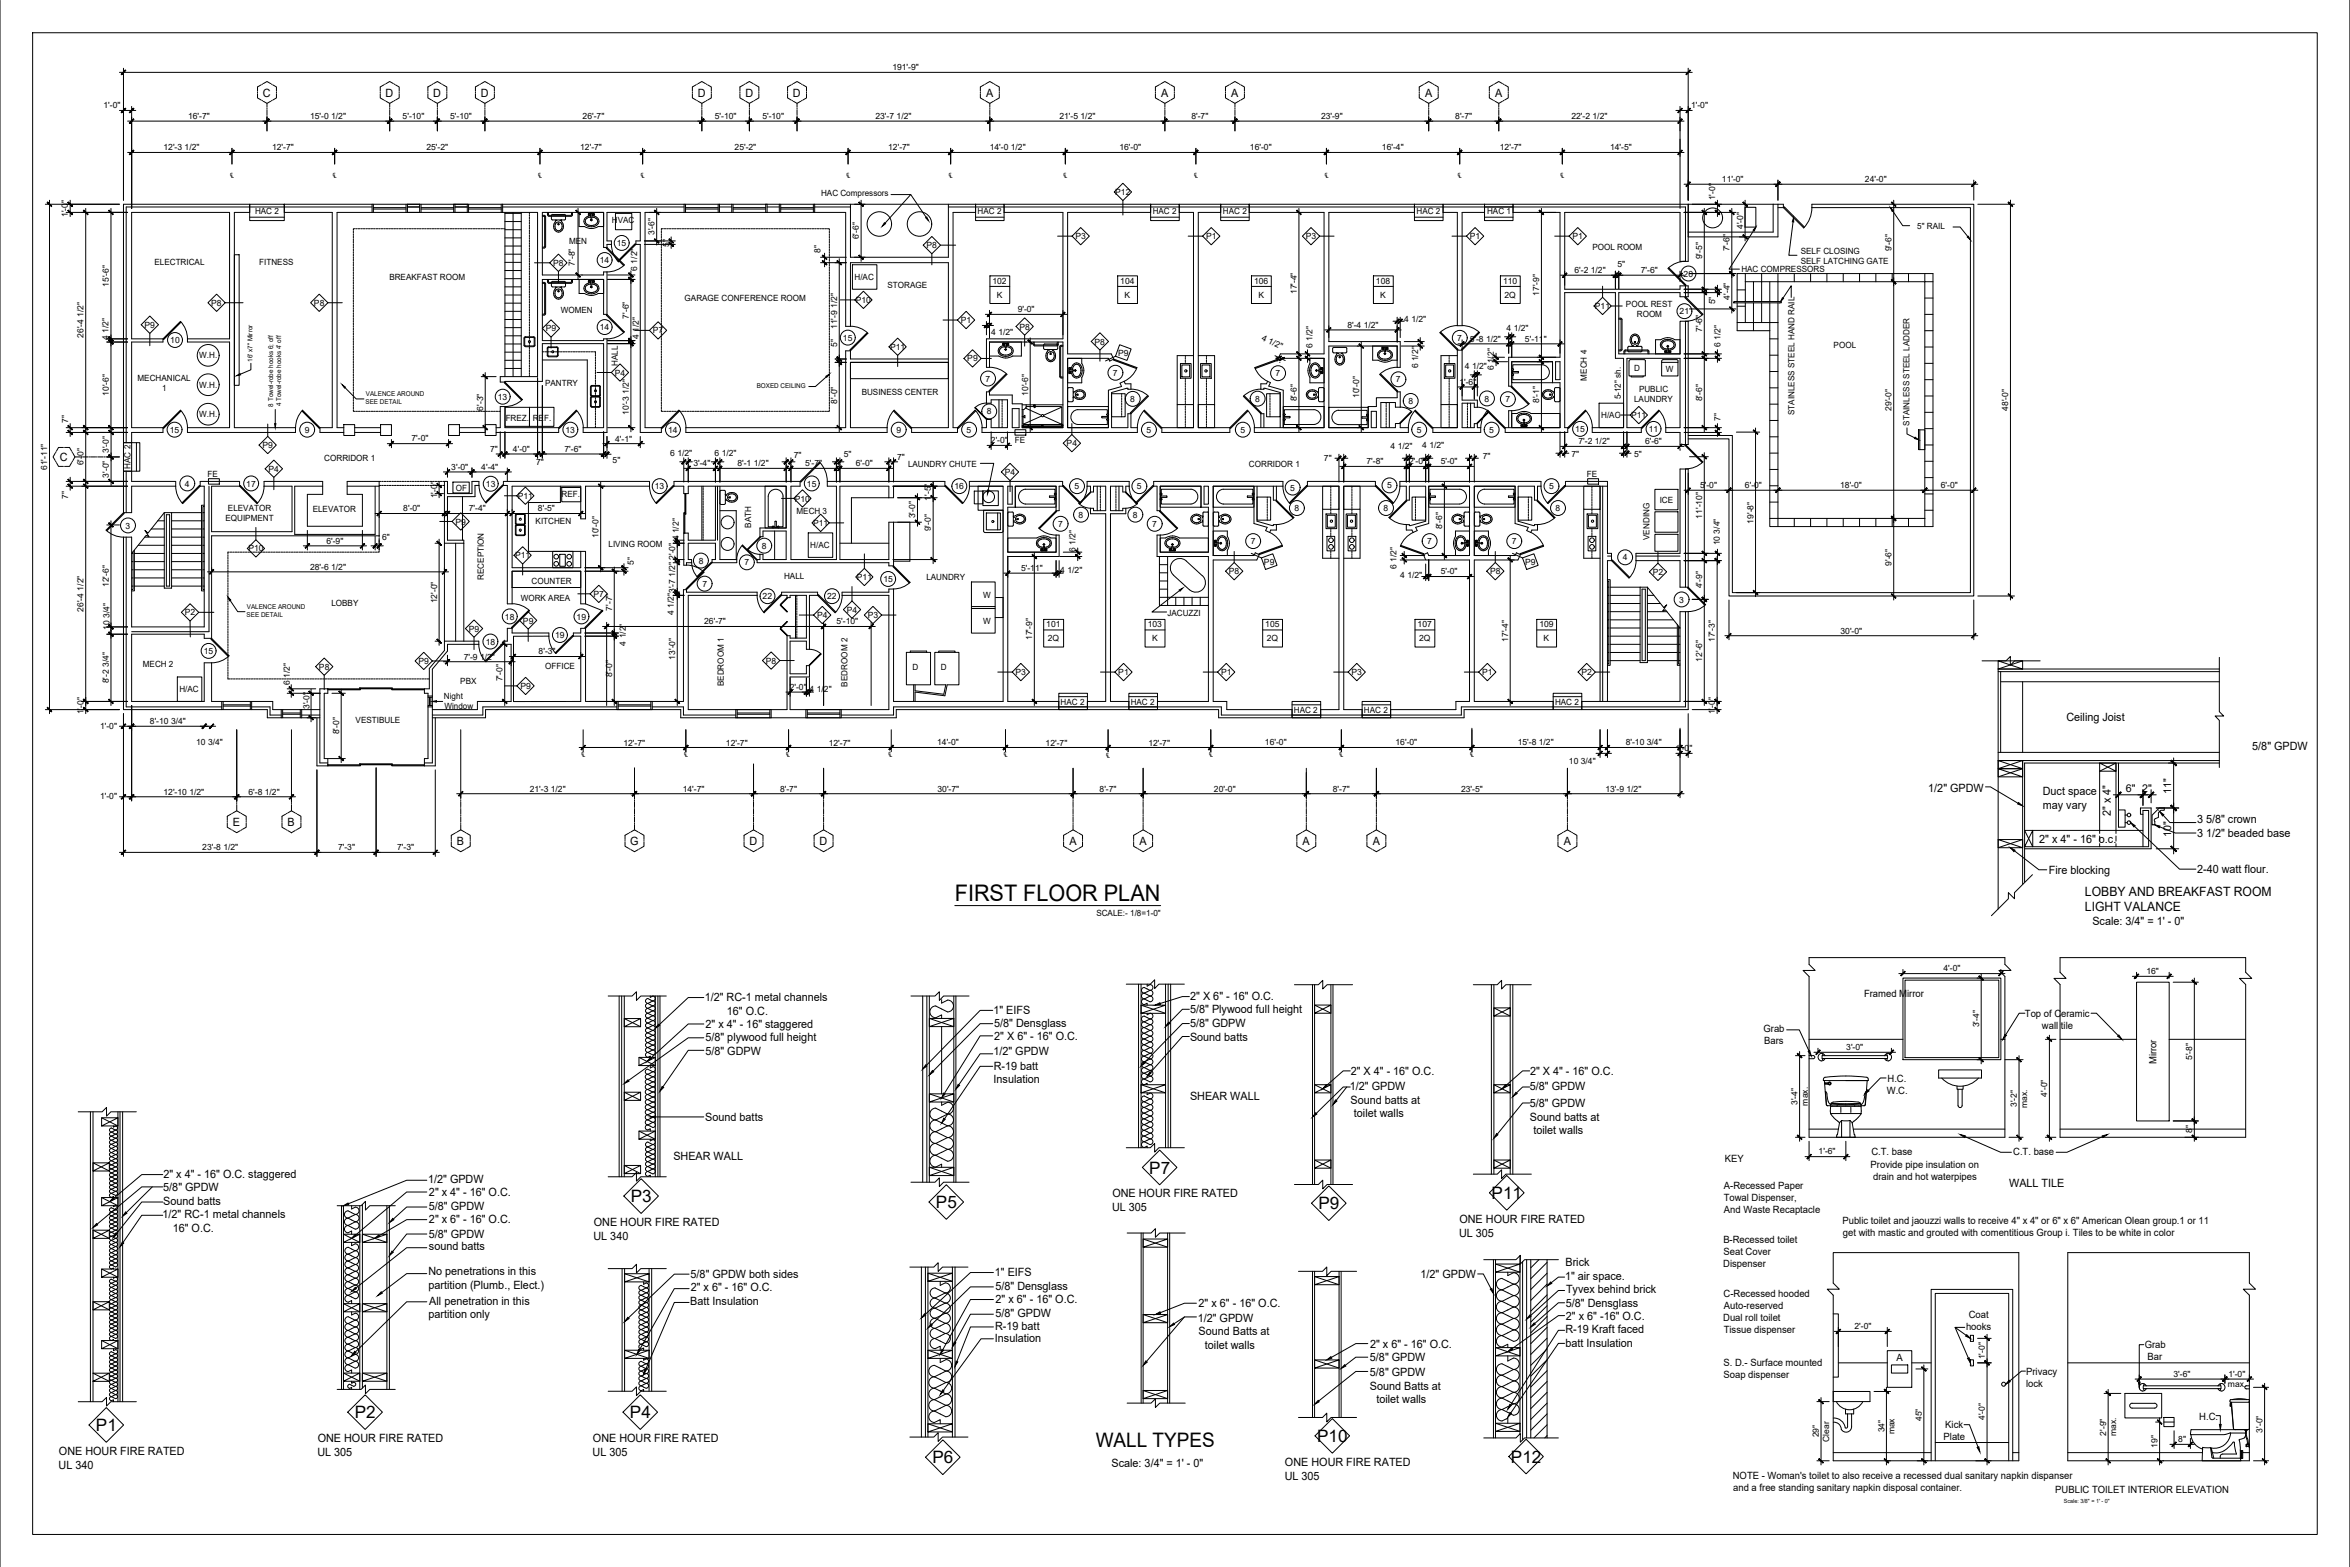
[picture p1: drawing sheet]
<svg xmlns="http://www.w3.org/2000/svg" width="914mm" height="610mm" viewBox="0 0 914 610" stroke-linecap="round" stroke-linejoin="round" font-family="sans-serif">
<defs><g id="words">
<text font-size="8.9" x="371.5" y="350.4">FIRST FLOOR PLAN</text>
<text font-size="7.8" x="426.3" y="562.9">WALL TYPES</text>
<g font-size="6.7">
<text x="447.2" y="456.6">P7</text>
<text x="245.4" y="467.7">P3</text>
<text x="580.4" y="466.4">P11</text>
<text x="364.2" y="470">P5</text>
<text x="513" y="470.5">P9</text>
<text x="138" y="551.7">P2</text>
<text x="245.1" y="551.7">P4</text>
<text x="37.3" y="556.7">P1</text>
<text x="512.5" y="561">P10</text>
<text x="362.8" y="569.3">P6</text>
<text x="587.9" y="569">P12</text>
</g>
<g font-size="5">
<text x="811.3" y="348.4">LOBBY AND BREAKFAST ROOM</text>
<text x="811.3" y="354.4">LIGHT VALANCE</text>
</g>
<g font-size="4.4">
<text x="102.3" y="37.6">C</text>
<text x="150" y="37.6">D</text>
<text x="168.6" y="37.6">D</text>
<text x="187.1" y="37.6">D</text>
<text x="271.5" y="37.6">D</text>
<text x="290" y="37.6">D</text>
<text x="308.5" y="37.6">D</text>
<text x="383.7" y="37.6">A</text>
<text x="451.8" y="37.6">A</text>
<text x="479.1" y="37.6">A</text>
<text x="554.5" y="37.6">A</text>
<text x="581.7" y="37.6">A</text>
<text x="23.3" y="179.2">C</text>
<text x="804" y="280.5">Ceiling Joist</text>
<text x="876.4" y="291.7">5/8&quot; GPDW</text>
<text x="750.3" y="308.1">1/2&quot; GPDW</text>
<text x="794.9" y="309.3">Duct space</text>
<text x="794.9" y="314.6">may vary</text>
<text x="821.3" y="317.5" transform="rotate(-90 821.3 317.5)">2&quot; x 4&quot;</text>
<text x="90.6" y="321.3">E</text>
<text x="111.9" y="321.3">B</text>
<text x="854.9" y="320.1">3 5/8&quot; crown</text>
<text x="177.8" y="328.7">B</text>
<text x="245.2" y="328.7">G</text>
<text x="291.6" y="328.7">D</text>
<text x="318.9" y="328.7">D</text>
<text x="416.1" y="328.7">A</text>
<text x="443.4" y="328.7">A</text>
<text x="506.9" y="328.7">A</text>
<text x="534.1" y="328.7">A</text>
<text x="608.5" y="328.7">A</text>
<text x="793.5" y="328.1">2&quot; x 4&quot; - 16&quot; o.c.</text>
<text x="854.9" y="325.5">3 1/2&quot; beaded base</text>
<text x="797.2" y="340">Fire blocking</text>
<text x="854.9" y="339.5">2-40 watt flour.</text>
<text x="814.2" y="360">Scale: 3/4&quot; = 1' - 0&quot;</text>
<text x="274.2" y="389.3">1/2&quot; RC-1 metal channels</text>
<text x="463.1" y="389">2&quot; X 6&quot; - 16&quot; O.C.</text>
<text x="282.9" y="394.7">16&quot; O.C.</text>
<text x="386.5" y="394.3">1&quot; EIFS</text>
<text x="463.1" y="394.1">5/8&quot; Plywood full height</text>
<text x="274.5" y="399.9">2&quot; x 4&quot; - 16&quot; staggered</text>
<text x="386.8" y="399.5">5/8&quot; Densglass</text>
<text x="463.1" y="399.7">5/8&quot; GDPW</text>
<text x="274.5" y="405.1">5/8&quot; plywood full height</text>
<text x="386.9" y="404.7">2&quot; X 6&quot; - 16&quot; O.C.</text>
<text x="463" y="404.8">Sound batts</text>
<text x="274.5" y="410.3">5/8&quot; GDPW</text>
<text x="386.5" y="410.6">1/2&quot; GPDW</text>
<text x="386.7" y="416.1">R-19 batt</text>
<text x="525.6" y="418">2&quot; X 4&quot; - 16&quot; O.C.</text>
<text x="595.3" y="418">2&quot; X 4&quot; - 16&quot; O.C.</text>
<text x="386.6" y="421.4">Insulation</text>
<text x="525.2" y="424">1/2&quot; GPDW</text>
<text x="595.3" y="424">5/8&quot; GPDW</text>
<text x="463" y="427.7">SHEAR WALL</text>
<text x="525.5" y="429.4">Sound batts at</text>
<text x="595.3" y="430.7">5/8&quot; GPDW</text>
<text x="274.4" y="436.1">Sound batts</text>
<text x="526.8" y="434.7">toilet walls</text>
<text x="595.2" y="436">Sound batts at</text>
<text x="596.6" y="441.3">toilet walls</text>
<text x="262" y="451.2">SHEAR WALL</text>
<text x="63.6" y="458.1">2&quot; x 4&quot; - 16&quot; O.C. staggered</text>
<text x="166.6" y="460.4">1/2&quot; GPDW</text>
<text x="781.8" y="461.6">WALL TILE</text>
<text x="63.5" y="463.4">5/8&quot; GPDW</text>
<text x="166.9" y="465.3">2&quot; x 4&quot; - 16&quot; O.C.</text>
<text x="432.8" y="465.8">ONE HOUR FIRE RATED</text>
<text x="63.2" y="474">1/2&quot; RC-1 metal channels</text>
<text x="63.5" y="468.7">Sound batts</text>
<text x="166.9" y="470.6">5/8&quot; GPDW</text>
<text x="432.7" y="471.2">UL 305</text>
<text x="67.2" y="479.3">16&quot; O.C.</text>
<text x="166.9" y="475.8">2&quot; x 6&quot; - 16&quot; O.C.</text>
<text x="231.1" y="477">ONE HOUR FIRE RATED</text>
<text x="567.9" y="475.7">ONE HOUR FIRE RATED</text>
<text x="166.9" y="481.7">5/8&quot; GPDW</text>
<text x="230.9" y="482.3">UL 340</text>
<text x="567.7" y="481">UL 305</text>
<text x="166.9" y="486.3">sound batts</text>
<text x="166.7" y="496.1">No penetrations in this</text>
<text x="268.7" y="497.2">5/8&quot; GPDW both sides</text>
<text x="387.1" y="496.4">1&quot; EIFS</text>
<text x="552.7" y="497.3">1/2&quot; GPDW</text>
<text x="609" y="497.8">1&quot; air space.</text>
<text x="609.1" y="492.3">Brick</text>
<text x="166.8" y="501.5">partition (Plumb., Elect.)</text>
<text x="268.8" y="502.4">2&quot; x 6&quot; - 16&quot; O.C.</text>
<text x="387.3" y="501.7">5/8&quot; Densglass</text>
<text x="609.3" y="503.2">Tyvex behind brick</text>
<text x="167" y="507.6">All penetration in this</text>
<text x="268.6" y="507.7">Batt Insulation</text>
<text x="387.4" y="506.9">2&quot; x 6&quot; - 16&quot; O.C.</text>
<text x="466.4" y="508.6">2&quot; x 6&quot; - 16&quot; O.C.</text>
<text x="609.3" y="508.4">5/8&quot; Densglass</text>
<text x="166.8" y="512.9">partition only</text>
<text x="387.3" y="512.5">5/8&quot; GPDW</text>
<text x="466" y="514.1">1/2&quot; GPDW</text>
<text x="609.3" y="513.4">2&quot; x 6&quot; -16&quot; O.C.</text>
<text x="387.2" y="517.4">R-19 batt</text>
<text x="466.3" y="519.4">Sound Batts at</text>
<text x="609.1" y="518.8">R-19 Kraft faced</text>
<text x="387.1" y="522.1">Insulation</text>
<text x="468.9" y="524.7">toilet walls</text>
<text x="533.1" y="524.3">2&quot; x 6&quot; - 16&quot; O.C.</text>
<text x="609.2" y="524">batt Insulation</text>
<text x="533.1" y="529.5">5/8&quot; GPDW</text>
<text x="533.1" y="535.3">5/8&quot; GPDW</text>
<text x="533" y="540.6">Sound Batts at</text>
<text x="535.6" y="545.9">toilet walls</text>
<text x="123.6" y="561">ONE HOUR FIRE RATED</text>
<text x="230.7" y="561">ONE HOUR FIRE RATED</text>
<text x="22.9" y="566">ONE HOUR FIRE RATED</text>
<text x="123.5" y="566.3">UL 305</text>
<text x="230.6" y="566.3">UL 305</text>
<text x="22.8" y="571.3">UL 340</text>
<text x="432.5" y="570.8">Scale: 3/4&quot; = 1' - 0&quot;</text>
<text x="499.9" y="575.6">UL 305</text>
<text x="500" y="570.3">ONE HOUR FIRE RATED</text>
</g>
<g font-size="4.2">
<text x="827.2" y="308.1">6&quot; 2&quot;</text>
<text x="844.8" y="308.8" transform="rotate(-90 844.8 308.8)">11&quot;</text>
<text x="844.8" y="325.5" transform="rotate(-90 844.8 325.5)">10&quot;</text>
</g>
<g font-size="3.9">
<text x="725.3" y="387.8">Framed Mirror</text>
<text x="787.9" y="395.6">Top of Ceramic</text>
<text x="686.2" y="401.7">Grab</text>
<text x="794.6" y="400.3">wall tile</text>
<text x="686.4" y="406.3">Bars</text>
<text x="839" y="414.1" transform="rotate(-90 839 414.1)">Mirror</text>
<text x="734.1" y="425.5">W.C.</text>
<text x="734.4" y="420.8">H.C.</text>
<text x="728.2" y="449.3">C.T. base</text>
<text x="783.3" y="449.3">C.T. base</text>
<text x="671.2" y="452">KEY</text>
<text x="727.9" y="454.5">Provide pipe insulation on</text>
<text x="728.9" y="459.1">drain and hot waterpipes</text>
<text x="670.7" y="467.2">Towal Dispenser,</text>
<text x="670.8" y="462.6">A-Recessed Paper</text>
<text x="670.8" y="471.8">And Waste Recaptacle</text>
<text x="716.9" y="476.2">Public toilet and jaouzzi walls to receive 4&quot; x 4&quot; or 6&quot; x 6&quot; American Olean group.1 or 11</text>
<text x="670.6" y="483.4">B-Recessed toilet</text>
<text x="717.1" y="480.9">get with mastic and grouted with comentitious Group i. Tiles to be white in color</text>
<text x="670.6" y="488.1">Seat Cover</text>
<text x="670.5" y="492.8">Dispenser</text>
<text x="670.6" y="504.5">C-Recessed hooded</text>
<text x="670.8" y="509.2">Auto-reserved</text>
<text x="670.5" y="513.8">Dual roll toilet</text>
<text x="766" y="512.7">Coat</text>
<text x="670.7" y="518.5">Tissue dispenser</text>
<text x="765" y="517.3">hooks</text>
<text x="834.6" y="524.4">Grab</text>
<text x="670.6" y="531.3">S. D.- Surface mounted</text>
<text x="737.9" y="529.6">A</text>
<text x="835.7" y="529">Bar</text>
<text x="670.6" y="536">Soap dispenser</text>
<text x="788.4" y="535">Privacy</text>
<text x="788.4" y="539.6">lock</text>
<text x="756.9" y="555.4">Kick</text>
<text x="855.8" y="552.3">H.C.</text>
<text x="756.3" y="560">Plate</text>
<text x="674.2" y="575.3">NOTE - Woman's toilet to also receive a recessed dual sanitary napkin dispanser</text>
<text x="674.4" y="580">and a free standing sanitary napkin disposal container.</text>
<text x="799.7" y="580.9">PUBLIC TOILET INTERIOR ELEVATION</text>
</g>
<g font-size="3.7">
<text x="89.5" y="69.2">℄</text>
<text x="129.4" y="69.2">℄</text>
<text x="209.3" y="69.2">℄</text>
<text x="249.3" y="69.2">℄</text>
<text x="329.2" y="69.2">℄</text>
<text x="369.1" y="69.2">℄</text>
<text x="413.7" y="69.2">℄</text>
<text x="464.5" y="69.2">℄</text>
<text x="515.3" y="69.2">℄</text>
<text x="567.2" y="69.2">℄</text>
<text x="607.1" y="69.2">℄</text>
<text x="226.1" y="294.6">℄</text>
<text x="266.1" y="294.6">℄</text>
<text x="305.7" y="294.6">℄</text>
<text x="345.6" y="294.6">℄</text>
<text x="390.4" y="294.6">℄</text>
<text x="430.3" y="294.8">℄</text>
<text x="470.3" y="294.6">℄</text>
<text x="521.1" y="294.6">℄</text>
<text x="571.9" y="294.6">℄</text>
</g>
<g font-size="3.3">
<text x="347.2" y="27.3">191'-9&quot;</text>
<text x="40.3" y="42.2">1'-0&quot;</text>
<text x="73.2" y="46.3">16'-7&quot;</text>
<text x="120.6" y="46.3">15'-0 1/2&quot;</text>
<text x="156.7" y="46.3">5'-10&quot;</text>
<text x="175.2" y="46.3">5'-10&quot;</text>
<text x="226.7" y="46.3">26'-7&quot;</text>
<text x="278.1" y="46.3">5'-10&quot;</text>
<text x="296.6" y="46.3">5'-10&quot;</text>
<text x="340.7" y="46.3">23'-7 1/2&quot;</text>
<text x="412.2" y="46.3">21'-5 1/2&quot;</text>
<text x="463.6" y="46.3">8'-7&quot;</text>
<text x="514" y="46.3">23'-9&quot;</text>
<text x="566.3" y="46.3">8'-7&quot;</text>
<text x="611.5" y="46.3">22'-2 1/2&quot;</text>
<text x="658" y="42.2">1'-0&quot;</text>
<text x="63.6" y="58.4">12'-3 1/2&quot;</text>
<text x="105.9" y="58.5">12'-7&quot;</text>
<text x="165.9" y="58.5">25'-2&quot;</text>
<text x="225.8" y="58.5">12'-7&quot;</text>
<text x="285.8" y="58.5">25'-2&quot;</text>
<text x="345.6" y="58.5">12'-7&quot;</text>
<text x="385.1" y="58.5">14'-0 1/2&quot;</text>
<text x="435.6" y="58.5">16'-0&quot;</text>
<text x="486.4" y="58.5">16'-0&quot;</text>
<text x="537.7" y="58.5">16'-4&quot;</text>
<text x="583.6" y="58.5">12'-7&quot;</text>
<text x="626.5" y="58.5">14'-5&quot;</text>
<text x="670" y="70.8">11'-0&quot;</text>
<text x="725.7" y="70.8">24'-0&quot;</text>
<text x="319.5" y="76.3">HAC Compressors</text>
<text x="434" y="75.9">P12</text>
<text x="667.4" y="78" transform="rotate(-90 667.4 78)">1'-0&quot;</text>
<text x="99.2" y="83.3">HAC 2</text>
<text x="380.4" y="83.3">HAC 2</text>
<text x="448.5" y="83.3">HAC 2</text>
<text x="475.9" y="83.3">HAC 2</text>
<text x="551.2" y="83.3">HAC 2</text>
<text x="578.7" y="83.3">HAC 1</text>
<text x="26.5" y="84.5" transform="rotate(-90 26.5 84.5)">1'-0&quot;</text>
<text x="238.1" y="86.6">HVAC</text>
<text x="678.2" y="89.1" transform="rotate(-90 678.2 89.1)">4'-0&quot;</text>
<text x="746" y="89.1">5&quot; RAIL</text>
<text x="221.4" y="94.9">MEN</text>
<text x="240" y="95.8">15</text>
<text x="254.7" y="91.5" transform="rotate(-90 254.7 91.5)">3'-6&quot;</text>
<text x="260.3" y="95.9" transform="rotate(-90 260.3 95.9)">5&quot;</text>
<text x="334.2" y="93.1" transform="rotate(-90 334.2 93.1)">6'-6&quot;</text>
<text x="418.5" y="93">P3</text>
<text x="469.3" y="93">P1</text>
<text x="508.1" y="93">P3</text>
<text x="571.9" y="93">P1</text>
<text x="611.9" y="93">P1</text>
<text x="319.3" y="98.3" transform="rotate(-90 319.3 98.3)">8&quot;</text>
<text x="360.6" y="96.6">P8</text>
<text x="619.6" y="97.1">POOL ROOM</text>
<text x="662.3" y="100.9" transform="rotate(-90 662.3 100.9)">9'-5&quot;</text>
<text x="673" y="97.8" transform="rotate(-90 673 97.8)">7'-6&quot;</text>
<text x="700.7" y="98.6">SELF CLOSING</text>
<text x="736" y="97.8" transform="rotate(-90 736 97.8)">9'-6&quot;</text>
<text x="60.1" y="103.2">ELECTRICAL</text>
<text x="100.9" y="103">FITNESS</text>
<text x="215.2" y="103.4">P8</text>
<text x="223.7" y="103.3" transform="rotate(-90 223.7 103.3)">7'-8&quot;</text>
<text x="233.4" y="102.4">14</text>
<text x="247.9" y="105.3" transform="rotate(-90 247.9 105.3)">6 1/2&quot;</text>
<text x="612.6" y="106.2">6'-2 1/2&quot;</text>
<text x="629.3" y="103.9">5&quot;</text>
<text x="638.5" y="106.3">7'-6&quot;</text>
<text x="655.1" y="107.7">20</text>
<text x="677.6" y="105.8">HAC COMPRESSORS</text>
<text x="700.7" y="102.7">SELF LATCHING GATE</text>
<text x="42.3" y="111.6" transform="rotate(-90 42.3 111.6)">15'-6&quot;</text>
<text x="151.5" y="109.1">BREAKFAST ROOM</text>
<text x="332.5" y="108.8">H/AC</text>
<text x="345.4" y="112.2">STORAGE</text>
<text x="386.2" y="110.5">102</text>
<text x="435.9" y="110.5">104</text>
<text x="488" y="110.5">106</text>
<text x="535.4" y="110.5">108</text>
<text x="584.8" y="110.5">110</text>
<text x="82.2" y="119">P8</text>
<text x="122.2" y="119">P8</text>
<text x="266.4" y="116.9">GARAGE CONFERENCE ROOM</text>
<text x="333" y="117.9">P10</text>
<text x="387.9" y="115.7">K</text>
<text x="437.6" y="115.7">K</text>
<text x="489.6" y="115.7">K</text>
<text x="504.6" y="114.5" transform="rotate(-90 504.6 114.5)">17'-4&quot;</text>
<text x="537.1" y="115.7">K</text>
<text x="585.4" y="115.7">2Q</text>
<text x="598.9" y="115.1" transform="rotate(-90 598.9 115.1)">17'-9&quot;</text>
<text x="632.7" y="119.3">POOL REST</text>
<text x="667.4" y="118.4" transform="rotate(-90 667.4 118.4)">5&quot;</text>
<text x="673.1" y="116.6" transform="rotate(-90 673.1 116.6)">4'-4&quot;</text>
<text x="218.2" y="121.9">WOMEN</text>
<text x="244.6" y="123.9" transform="rotate(-90 244.6 123.9)">7'-6&quot;</text>
<text x="373.9" y="125.7">P1</text>
<text x="396" y="121.5">9'-0&quot;</text>
<text x="546.4" y="125.1">4 1/2&quot;</text>
<text x="620.6" y="120.2">P11</text>
<text x="636.9" y="123.3">ROOM</text>
<text x="653.5" y="122.3">21</text>
<text x="32.5" y="131.5" transform="rotate(-90 32.5 131.5)">26'-4 1/2&quot;</text>
<text x="56.3" y="127.5">P9</text>
<text x="212.4" y="128.9">P9</text>
<text x="233.4" y="128.4">14</text>
<text x="248.5" y="132" transform="rotate(-90 248.5 132)">4 1/2&quot;</text>
<text x="254" y="129.7">P7</text>
<text x="325.7" y="128.1" transform="rotate(-90 325.7 128.1)">11'-9 1/2&quot;</text>
<text x="385.7" y="130.2">4 1/2&quot;</text>
<text x="396.7" y="128.2">P8</text>
<text x="524.3" y="127.5">8'-4 1/2&quot;</text>
<text x="586.2" y="128.7">4 1/2&quot;</text>
<text x="662.3" y="129.1" transform="rotate(-90 662.3 129.1)">7'-6&quot;</text>
<text x="42.2" y="132.3" transform="rotate(-90 42.2 132.3)">4 1/2&quot;</text>
<text x="66.3" y="133.5">10</text>
<text x="325.7" y="135.1" transform="rotate(-90 325.7 135.1)">5&quot;</text>
<text x="328" y="132.6">15</text>
<text x="346.3" y="136.1">P11</text>
<text x="425.9" y="134">P8</text>
<text x="490.7" y="132.2" transform="rotate(25 490.7 132.2)">4 1/2&quot;</text>
<text x="510.8" y="135.4" transform="rotate(-90 510.8 135.4)">6 1/2&quot;</text>
<text x="567.1" y="132.6">7</text>
<text x="571.9" y="132.9">5'-8 1/2&quot;</text>
<text x="593.4" y="133">5'-11&quot;</text>
<text x="669.5" y="135" transform="rotate(-90 669.5 135)">6 1/2&quot;</text>
<text x="713.5" y="135.4">POOL</text>
<text x="77.6" y="139.4">W.H.</text>
<text x="240.4" y="142.3" transform="rotate(-90 240.4 142.3)">HALL</text>
<text x="376.4" y="140.6">P9</text>
<text x="435.1" y="138.3">P9</text>
<text x="551.8" y="143.3" transform="rotate(-90 551.8 143.3)">6 1/2&quot;</text>
<text x="570" y="143.5">4 1/2&quot;</text>
<text x="53.5" y="148.1">MECHANICAL</text>
<text x="239.2" y="146.1">P4</text>
<text x="383.5" y="148.5">7</text>
<text x="433.1" y="146.2">7</text>
<text x="496.4" y="146.4">7</text>
<text x="543.2" y="148.8">7</text>
<text x="567.9" y="149.7">1'-6&quot;</text>
<text x="581.3" y="144.1" transform="rotate(-90 581.3 144.1)">6 1/2&quot;</text>
<text x="617.4" y="148" transform="rotate(-90 617.4 148)">MECH 4</text>
<text x="635.8" y="144.4">D</text>
<text x="648.1" y="144.7">W</text>
<text x="42.3" y="154.1" transform="rotate(-90 42.3 154.1)">10'-6&quot;</text>
<text x="63.2" y="152.1">1</text>
<text x="77.6" y="150.9">W.H.</text>
<text x="193.7" y="155.5">13</text>
<text x="212.1" y="150.1">PANTRY</text>
<text x="335.3" y="153.8">BUSINESS CENTER</text>
<text x="400" y="154.1" transform="rotate(-90 400 154.1)">10'-6&quot;</text>
<text x="528.8" y="154.9" transform="rotate(-90 528.8 154.9)">10'-0&quot;</text>
<text x="630.7" y="155.4" transform="rotate(-90 630.7 155.4)">5-12&quot; sh.</text>
<text x="637.8" y="152.6">PUBLIC</text>
<text x="188" y="159.8" transform="rotate(-90 188 159.8)">6'-3&quot;</text>
<text x="244.6" y="161.4" transform="rotate(-90 244.6 161.4)">10'-3 1/2&quot;</text>
<text x="325.7" y="157" transform="rotate(-90 325.7 157)">8'-0&quot;</text>
<text x="384" y="161.2">8</text>
<text x="439.8" y="156.4">8</text>
<text x="488.4" y="156.3">8</text>
<text x="504.6" y="156.2" transform="rotate(-90 504.6 156.2)">8'-6&quot;</text>
<text x="548" y="157.2">8</text>
<text x="577.6" y="156.2">8</text>
<text x="585.8" y="156.5">7</text>
<text x="598.9" y="156.8" transform="rotate(-90 598.9 156.8)">8'-1&quot;</text>
<text x="635.8" y="156.5">LAUNDRY</text>
<text x="662.3" y="156.2" transform="rotate(-90 662.3 156.2)">8'-6&quot;</text>
<text x="698.2" y="161.5" transform="rotate(-90 698.2 161.5)">STAINLESS STEEL HAND RAIL</text>
<text x="736" y="159.9" transform="rotate(-90 736 159.9)">29'-0&quot;</text>
<text x="781.4" y="159.9" transform="rotate(-90 781.4 159.9)">48'-0&quot;</text>
<text x="26.5" y="164.4" transform="rotate(-90 26.5 164.4)">7&quot;</text>
<text x="77.6" y="162.3">W.H.</text>
<text x="196.8" y="163.7">FREZ.</text>
<text x="207.3" y="163.7">REF.</text>
<text x="623" y="162.6">H/AC</text>
<text x="634.7" y="162.6">P11</text>
<text x="669.5" y="163.6" transform="rotate(-90 669.5 163.6)">7&quot;</text>
<text x="743" y="165.6" transform="rotate(-90 743 165.6)">STAINLESS STEEL LADDER</text>
<text x="66" y="168.4">15</text>
<text x="118.6" y="168.4">9</text>
<text x="160.1" y="171.7">7'-0&quot;</text>
<text x="220" y="168.4">13</text>
<text x="239.4" y="171.8">4'-1&quot;</text>
<text x="260" y="168.4">14</text>
<text x="348.8" y="168.4">9</text>
<text x="376.1" y="168.4">5</text>
<text x="385.6" y="172.4">2'-0&quot;</text>
<text x="394.8" y="172.3">FE</text>
<text x="415" y="173.6">P4</text>
<text x="446.2" y="168.4">5</text>
<text x="482.6" y="168.4">5</text>
<text x="551.3" y="168.4">5</text>
<text x="579.5" y="168.4">5</text>
<text x="612.9" y="168.1">15</text>
<text x="614.2" y="172.8">7'-2 1/2&quot;</text>
<text x="640.1" y="172.8">6'-6&quot;</text>
<text x="641.5" y="168.1">11</text>
<text x="42.4" y="176.3" transform="rotate(-90 42.4 176.3)">3'-0&quot;</text>
<text x="102.2" y="174.3">P9</text>
<text x="126.2" y="179.5">CORRIDOR 1</text>
<text x="190.7" y="175.9">7&quot;</text>
<text x="199.6" y="175.8">4'-0&quot;</text>
<text x="219.6" y="175.8">7'-6&quot;</text>
<text x="260.8" y="177.3">6 1/2&quot;</text>
<text x="278" y="177.5">6 1/2&quot;</text>
<text x="308.9" y="178.2">7&quot;</text>
<text x="328.3" y="177.9">5&quot;</text>
<text x="349" y="179">7&quot;</text>
<text x="515.2" y="179.5">7&quot;</text>
<text x="541.1" y="174.8">4 1/2&quot;</text>
<text x="553.4" y="174.3">4 1/2&quot;</text>
<text x="576.9" y="178.4">7&quot;</text>
<text x="611.5" y="177.8">7&quot;</text>
<text x="635.9" y="177.8">5&quot;</text>
<text x="18.4" y="182.9" transform="rotate(-90 18.4 182.9)">61'-11&quot;</text>
<text x="32.5" y="181.1" transform="rotate(-90 32.5 181.1)">6'-0&quot;</text>
<text x="42.4" y="185.8" transform="rotate(-90 42.4 185.8)">3'-0&quot;</text>
<text x="50.8" y="182.4" transform="rotate(-90 50.8 182.4)">HAC 2</text>
<text x="80.8" y="185.8">FE</text>
<text x="104.5" y="183.6">P4</text>
<text x="175.6" y="182.8">3'-0&quot;</text>
<text x="187.3" y="182.8">4'-4&quot;</text>
<text x="208.6" y="180.8">7&quot;</text>
<text x="238.4" y="180">5&quot;</text>
<text x="269.8" y="181.4">3'-4&quot;</text>
<text x="286.9" y="181.4">8'-1 1/2&quot;</text>
<text x="313.3" y="181.4">5'-7&quot;</text>
<text x="333" y="181.4">6'-0&quot;</text>
<text x="353.3" y="181.7">LAUNDRY CHUTE</text>
<text x="391" y="184.8">P4</text>
<text x="486" y="181.7">CORRIDOR 1</text>
<text x="531.7" y="180.6">7'-8&quot;</text>
<text x="548.3" y="180.6">2'-0&quot;</text>
<text x="560.6" y="180.6">5'-0&quot;</text>
<text x="617.4" y="185.8">FE</text>
<text x="71.9" y="189.3">4</text>
<text x="95.8" y="189.3">17</text>
<text x="177.4" y="190.9">OF</text>
<text x="189.1" y="189.4">13</text>
<text x="254.8" y="190.4">13</text>
<text x="314" y="189.3">15</text>
<text x="371.4" y="190.4">16</text>
<text x="418.1" y="190.4">5</text>
<text x="442.4" y="190.4">5</text>
<text x="502" y="190.9">5</text>
<text x="539.7" y="190">5</text>
<text x="602.7" y="190.4">5</text>
<text x="661.5" y="189.9">5'-0&quot;</text>
<text x="679" y="189.9">6'-0&quot;</text>
<text x="716" y="189.9">18'-0&quot;</text>
<text x="755.2" y="189.9">6'-0&quot;</text>
<text x="26.5" y="194" transform="rotate(-90 26.5 194)">7&quot;</text>
<text x="170.1" y="193.8" transform="rotate(-90 170.1 193.8)">1'-0&quot;</text>
<text x="201.5" y="194.1">P11</text>
<text x="218.5" y="193.3">REF.</text>
<text x="309.3" y="195.1">P10</text>
<text x="362.2" y="194.8" transform="rotate(-90 362.2 194.8)">1'-5&quot;</text>
<text x="645.8" y="195.8">ICE</text>
<text x="87.7" y="202.9">EQUIPMENT</text>
<text x="88.7" y="198.8">ELEVATOR</text>
<text x="121.7" y="199.2">ELEVATOR</text>
<text x="156.9" y="198.9">8'-0&quot;</text>
<text x="182.5" y="199">7'-4&quot;</text>
<text x="208.4" y="203.8">KITCHEN</text>
<text x="209.3" y="198.9">8'-5&quot;</text>
<text x="309.9" y="200.1">MECH 3</text>
<text x="356.2" y="201.7" transform="rotate(-90 356.2 201.7)">3'-0&quot;</text>
<text x="419.7" y="201.4">8</text>
<text x="440.8" y="201.4">8</text>
<text x="503.7" y="198.8">8</text>
<text x="538.4" y="198.8">8</text>
<text x="605.3" y="198.8">8</text>
<text x="662.3" y="201.7" transform="rotate(-90 662.3 201.7)">11'-10&quot;</text>
<text x="682.2" y="203.7" transform="rotate(-90 682.2 203.7)">19'-8&quot;</text>
<text x="48.9" y="205.7">3</text>
<text x="148.7" y="209.9">6&quot;</text>
<text x="177.2" y="204">P9</text>
<text x="232.9" y="209.3" transform="rotate(-90 232.9 209.3)">10'-0&quot;</text>
<text x="292.2" y="205.3" transform="rotate(-90 292.2 205.3)">BATH</text>
<text x="316.4" y="204.6">P11</text>
<text x="362.2" y="206.7" transform="rotate(-90 362.2 206.7)">9'-0&quot;</text>
<text x="411.7" y="205">7</text>
<text x="448.4" y="205">7</text>
<text x="561.2" y="205.9" transform="rotate(-90 561.2 205.9)">8'-6&quot;</text>
<text x="96.6" y="214.5">P10</text>
<text x="127" y="211.5">6'-9&quot;</text>
<text x="236.8" y="212.7">LIVING ROOM</text>
<text x="264.1" y="210.2" transform="rotate(-90 264.1 210.2)">4 1/2&quot;</text>
<text x="296.4" y="213.5">8</text>
<text x="315.3" y="213.1">H/AC</text>
<text x="418.5" y="214.7" transform="rotate(-90 418.5 214.7)">6 1/2&quot;</text>
<text x="486.7" y="211.7">7</text>
<text x="555.3" y="211.7">7</text>
<text x="588.3" y="211.7">7</text>
<text x="641.9" y="210.1" transform="rotate(-90 641.9 210.1)">VENDING</text>
<text x="669.2" y="212.2" transform="rotate(-90 669.2 212.2)">10 3/4&quot;</text>
<text x="120.6" y="221.6">28'-6 1/2&quot;</text>
<text x="200.4" y="217.2">P11</text>
<text x="246.6" y="219.8" transform="rotate(-90 246.6 219.8)">5&quot;</text>
<text x="262.7" y="217.8" transform="rotate(-90 262.7 217.8)">2'-0&quot;</text>
<text x="271.9" y="219.3">8</text>
<text x="289.7" y="220">7</text>
<text x="491.8" y="219.7">P9</text>
<text x="543.4" y="221.4" transform="rotate(-90 543.4 221.4)">6 1/2&quot;</text>
<text x="593.4" y="219.7">P9</text>
<text x="631.4" y="218">4</text>
<text x="736" y="220.1" transform="rotate(-90 736 220.1)">9'-6&quot;</text>
<text x="188.3" y="225.6" transform="rotate(-90 188.3 225.6)">RECEPTION</text>
<text x="206.8" y="227">COUNTER</text>
<text x="305.1" y="225.3">HALL</text>
<text x="333.4" y="225.6">P11</text>
<text x="343.7" y="226.4">15</text>
<text x="360.5" y="225.6">LAUNDRY</text>
<text x="397.3" y="222.2">5'-11&quot;</text>
<text x="412.6" y="222.8">4 1/2&quot;</text>
<text x="478.2" y="223.4">P8</text>
<text x="544.8" y="224.9">4 1/2&quot;</text>
<text x="560.6" y="223.5">5'-0&quot;</text>
<text x="579.8" y="223.4">P8</text>
<text x="643.1" y="223.6">P2</text>
<text x="42.3" y="228.4" transform="rotate(-90 42.3 228.4)">12'-6&quot;</text>
<text x="202.6" y="233.9">WORK AREA</text>
<text x="231" y="232.2">P7</text>
<text x="262.7" y="230.7" transform="rotate(-90 262.7 230.7)">3'-7 1/2&quot;</text>
<text x="273.3" y="228.3">7</text>
<text x="296.8" y="233.1">22</text>
<text x="321.9" y="233.1">22</text>
<text x="382.6" y="232.6">W</text>
<text x="662.3" y="228.9" transform="rotate(-90 662.3 228.9)">4'-9&quot;</text>
<text x="32.5" y="238" transform="rotate(-90 32.5 238)">26'-4 1/2&quot;</text>
<text x="71.9" y="239.4">P2</text>
<text x="128.9" y="235.6">LOBBY</text>
<text x="170.1" y="234.7" transform="rotate(-90 170.1 234.7)">12'-0&quot;</text>
<text x="238.3" y="237.5" transform="rotate(-90 238.3 237.5)">7'-7&quot;</text>
<text x="262.2" y="239.4" transform="rotate(-90 262.2 239.4)">4 1/2&quot;</text>
<text x="329.5" y="238.3">P4</text>
<text x="454.2" y="239.5">JACUZZI</text>
<text x="653.4" y="234.4">3</text>
<text x="42.6" y="245" transform="rotate(-90 42.6 245)">10 3/4&quot;</text>
<text x="182.4" y="245.7">P9</text>
<text x="196.5" y="241">18</text>
<text x="203.5" y="242.6">P9</text>
<text x="224.4" y="241">19</text>
<text x="274" y="242.9">26'-7&quot;</text>
<text x="317.9" y="240.5">P4</text>
<text x="325.5" y="242.9">5'-10&quot;</text>
<text x="337.7" y="240.5">P3</text>
<text x="382.6" y="242.9">W</text>
<text x="407.1" y="244.1">101</text>
<text x="446.6" y="244.1">103</text>
<text x="492.3" y="244.1">105</text>
<text x="551.6" y="244.1">107</text>
<text x="599" y="244.1">109</text>
<text x="189" y="250.8">18</text>
<text x="216" y="248.2">19</text>
<text x="243.5" y="251.1" transform="rotate(-90 243.5 251.1)">4 1/2&quot;</text>
<text x="401.7" y="249" transform="rotate(-90 401.7 249)">17'-9&quot;</text>
<text x="407.7" y="249.3">2Q</text>
<text x="448.3" y="249.3">K</text>
<text x="492.9" y="249.3">2Q</text>
<text x="552.2" y="249.3">2Q</text>
<text x="586.8" y="249.7" transform="rotate(-90 586.8 249.7)">17'-4&quot;</text>
<text x="600.6" y="249.3">K</text>
<text x="667.3" y="249.8" transform="rotate(-90 667.3 249.8)">17'-3&quot;</text>
<text x="716.2" y="246.5">30'-0&quot;</text>
<text x="79.3" y="254.4">15</text>
<text x="180.4" y="256.6">7'-9 1/2&quot;</text>
<text x="209.6" y="254.6">8'-3&quot;</text>
<text x="262.7" y="256.6" transform="rotate(-90 262.7 256.6)">13'-0&quot;</text>
<text x="662.3" y="257.3" transform="rotate(-90 662.3 257.3)">12'-6&quot;</text>
<text x="55.6" y="259.3">MECH 2</text>
<text x="124.1" y="260.5">P8</text>
<text x="162.9" y="258.3">P9</text>
<text x="212.2" y="260.1">OFFICE</text>
<text x="238.2" y="263.5" transform="rotate(-90 238.2 263.5)">8'-0&quot;</text>
<text x="298" y="258.2">P8</text>
<text x="355" y="260.7">D</text>
<text x="366.1" y="260.7">D</text>
<text x="395.2" y="262.6">P3</text>
<text x="435.1" y="262.6">P1</text>
<text x="475.1" y="262.6">P1</text>
<text x="525.9" y="262.6">P3</text>
<text x="576.7" y="262.6">P1</text>
<text x="615.4" y="262.6">P2</text>
<text x="42.3" y="265.9" transform="rotate(-90 42.3 265.9)">8'-2 3/4&quot;</text>
<text x="69.8" y="269.1">H/AC</text>
<text x="112.8" y="266.6" transform="rotate(-90 112.8 266.6)">6 1/2&quot;</text>
<text x="179.1" y="265.9">PBX</text>
<text x="195.5" y="265" transform="rotate(-90 195.5 265)">7'-0&quot;</text>
<text x="202.5" y="268.1">P9</text>
<text x="281.6" y="267" transform="rotate(-90 281.6 267)">BEDROOM 1</text>
<text x="307.3" y="268.4">2'-0&quot;</text>
<text x="315" y="269.1">4 1/2&quot;</text>
<text x="329.8" y="267.1" transform="rotate(-90 329.8 267.1)">BEDROOM 2</text>
<text x="120.4" y="275.8" transform="rotate(-90 120.4 275.8)">3'-0&quot;</text>
<text x="172.8" y="271.7">Night</text>
<text x="172.9" y="275.7">Window</text>
<text x="412.7" y="274.2">HAC 2</text>
<text x="440" y="274.2">HAC 2</text>
<text x="605.1" y="274.2">HAC 2</text>
<text x="32.5" y="277.9" transform="rotate(-90 32.5 277.9)">1'-0&quot;</text>
<text x="58.3" y="281.7">8'-10 3/4&quot;</text>
<text x="138.4" y="281.3">VESTIBULE</text>
<text x="503.5" y="277.4">HAC 2</text>
<text x="530.7" y="277.4">HAC 2</text>
<text x="667.3" y="277.9" transform="rotate(-90 667.3 277.9)">1'-0&quot;</text>
<text x="38.9" y="283.5">1'-0&quot;</text>
<text x="131.9" y="285.7" transform="rotate(-90 131.9 285.7)">8'-0&quot;</text>
<text x="76.3" y="289.9">10 3/4&quot;</text>
<text x="242.6" y="290">12'-7&quot;</text>
<text x="282.5" y="290">12'-7&quot;</text>
<text x="322.5" y="290">12'-7&quot;</text>
<text x="364.7" y="290">14'-0&quot;</text>
<text x="406.9" y="290">12'-7&quot;</text>
<text x="446.8" y="290">12'-7&quot;</text>
<text x="492.2" y="290">16'-0&quot;</text>
<text x="543" y="290">16'-0&quot;</text>
<text x="590.5" y="289.9">15'-8 1/2&quot;</text>
<text x="632.6" y="289.9">8'-10 3/4&quot;</text>
<text x="651.9" y="292.2">1'-0&quot;</text>
<text x="610.5" y="297.1">10 3/4&quot;</text>
<text x="38.9" y="310.7">1'-0&quot;</text>
<text x="63.6" y="309.1">12'-10 1/2&quot;</text>
<text x="96.7" y="309.1">6'-8 1/2&quot;</text>
<text x="206.1" y="307.9">21'-3 1/2&quot;</text>
<text x="265.7" y="308">14'-7&quot;</text>
<text x="303.5" y="307.9">8'-7&quot;</text>
<text x="364.8" y="307.9">30'-7&quot;</text>
<text x="427.9" y="307.9">8'-7&quot;</text>
<text x="472.4" y="307.9">20'-0&quot;</text>
<text x="518.6" y="307.9">8'-7&quot;</text>
<text x="568.5" y="307.9">23'-5&quot;</text>
<text x="624.7" y="307.9">13'-9 1/2&quot;</text>
<text x="78.7" y="330.7">23'-8 1/2&quot;</text>
<text x="131.5" y="330.8">7'-3&quot;</text>
<text x="154.6" y="330.8">7'-3&quot;</text>
<text x="426.6" y="356.3">SCALE:- 1/8=1-0&quot;</text>
<text x="756.2" y="377.9">4'-0&quot;</text>
<text x="835.2" y="379">16&quot;</text>
<text x="770" y="399.7" transform="rotate(-90 770 399.7)">3'-4&quot;</text>
<text x="718.4" y="408.5">3'-0&quot;</text>
<text x="853" y="412.4" transform="rotate(-90 853 412.4)">5'-8&quot;</text>
<text x="699.4" y="429.9" transform="rotate(-90 699.4 429.9)">3'-4&quot;</text>
<text x="703.4" y="430.1" transform="rotate(-90 703.4 430.1)">max.</text>
<text x="784.8" y="430.7" transform="rotate(-90 784.8 430.7)">3'-2&quot;</text>
<text x="788.8" y="430.9" transform="rotate(-90 788.8 430.9)">max.</text>
<text x="796.6" y="426.6" transform="rotate(-90 796.6 426.6)">4'-0&quot;</text>
<text x="853" y="440.7" transform="rotate(-90 853 440.7)">8&quot;</text>
<text x="707.6" y="449.1">1'-6&quot;</text>
<text x="721.6" y="517.1">2'-0&quot;</text>
<text x="772.3" y="528.8" transform="rotate(-90 772.3 528.8)">1'-0&quot;</text>
<text x="845.7" y="535.6">3'-6&quot;</text>
<text x="866.9" y="539.7">max.</text>
<text x="867.1" y="535.6">1'-0&quot;</text>
<text x="733.2" y="557.2" transform="rotate(-90 733.2 557.2)">34&quot;</text>
<text x="747.7" y="552.8" transform="rotate(-90 747.7 552.8)">45&quot;</text>
<text x="772.3" y="552.5" transform="rotate(-90 772.3 552.5)">4'-0&quot;</text>
<text x="880.3" y="557.3" transform="rotate(-90 880.3 557.3)">3'-0&quot;</text>
<text x="707.7" y="559.2" transform="rotate(-90 707.7 559.2)">29&quot;</text>
<text x="711.8" y="560.9" transform="rotate(-90 711.8 560.9)">Clear</text>
<text x="737.2" y="558" transform="rotate(-90 737.2 558)">max</text>
<text x="819.5" y="558.5" transform="rotate(-90 819.5 558.5)">2'-9&quot;</text>
<text x="823.5" y="558.8" transform="rotate(-90 823.5 558.8)">max.</text>
<text x="839.5" y="563.3" transform="rotate(-90 839.5 563.3)">19&quot;</text>
<text x="847.6" y="561">8&quot;</text>
</g>
<g font-size="2.6">
<text x="98.3" y="140.8" transform="rotate(-90 98.3 140.8)">16' x7&quot; Mirror</text>
<text x="142.4" y="154.1">VALENCE AROUND</text>
<text x="294.4" y="151">BOXED CEILING</text>
<text x="106.3" y="158.2" transform="rotate(-90 106.3 158.2)">8 Towel-robe hooks 6; off</text>
<text x="109.3" y="158.1" transform="rotate(-90 109.3 158.1)">4 Towel-robe hooks 4' off</text>
<text x="142.2" y="157.2">SEE DETAIL</text>
<text x="96" y="239.9">SEE DETAIL</text>
<text x="96.1" y="236.9">VALENCE AROUND</text>
</g>
<text font-size="2.2" x="803.1" y="584.8">Scale: 3/8&quot; = 1' - 0&quot;</text>
</g></defs>
<!-- layer: A-WALL -->
<g fill="none" stroke="#000" stroke-width=".39">
<path d="M103.9 40.2v1.5M103.9 42v.3M103.9 42.7v2M103.9 45v.3M103.9 45.7v1.4M151.6 40.2v1.5M151.6 42v.3M151.6 42.7v2M151.6 45v.3M151.6 45.7v1.4M170.2 40.2v1.5M170.2 42v.3"/>
<path d="M170.2 42.7v2M170.2 45v.3M170.2 45.7v1.4M188.7 40.2v1.5M188.7 42v.3M188.7 42.7v2M188.7 45v.3M188.7 45.7v1.4M273.1 40.2v1.5M273.1 42v.3M273.1 42.7v2M273.1 45v.3"/>
<path d="M273.1 45.7v1.4M291.6 40.2v1.5M291.6 42v.3M291.6 42.7v2M291.6 45v.3M291.6 45.7v1.4M310.1 40.2v1.5M310.1 42v.3M310.1 42.7v2M310.1 45v.3M310.1 45.7v1.4M385.1 40.2v1.5"/>
<path d="M385.1 42v.3M385.1 42.7v2M385.1 45v.3M385.1 45.7v1.4M453.3 40.2v1.5M453.3 42v.3M453.3 42.7v2M453.3 45v.3M453.3 45.7v1.4M480.5 40.2v1.5M480.5 42v.3M480.5 42.7v2"/>
<path d="M480.5 45v.3M480.5 45.7v1.4M555.9 40.2v1.5M555.9 42v.3M555.9 42.7v2M555.9 45v.3M555.9 45.7v1.4M583.2 40.2v1.5M583.2 42v.3M583.2 42.7v2M583.2 45v.3M583.2 45.7v1.4"/>
<path d="M48 79.5h49.2v3.1h-6v83.8h23.8v1.8h-42.1v-1.8h16.4v-33.3h-16.4v-1.3h16.4v-49.2h-38.1v49.2h12.2v1.3h-12.2v33.3h12.2v1.8h-12.2v4h-3.2zM158.5 79.5h4.8v3.1h-4.8zM176.5 79.5h5.3v3.1h-5.3M177 79.5v3.1M195.6 79.5h70.6v3.1h-15.2v83.8h6.3v1.8h-8.2v-73.1h-1.7v-1.4h1.7v-11.1h-12.9v11.1h1.7v1.4h-1.7v1.2h-1.3v-13.7h-23.9v24.4h23.9v-1.2h1.3v16.5h-1.3v-13.6h-23.9v23.8h23.9v-.7h1.3v36.4h-9.3v-1.8h8v-32.7h-23.9v14.7h-14.5v.2h-1.9v-2.1h14.6v-63.9h-13.6zM280 79.5h4.7v3.1h-4.7zM297.9 79.5h5.3v3.1h-5.3M298.5 79.5v3.1M317 79.5h62.6v3.1h-8.8v83.8h1.8v1.8h-17.9v-1.8h14.3v-64.2h-38.1v24.8h-1.8v-44.4h-12.1zM330.9 79.5v20.6h38.1v-20.6M390.7 79.5h57v3.1h-32.3v55.1h17l1 2-1.6 .8-.5-1.1h-15.9v27h15.9v-14.6l5.1-1.4-.6-1.3 1.6-.8 .5 1h2.2v2.1h-1.2v-.4h-.5l-5.9 1.7v13.7h6.4v-5.4h1.2v5.4h2.5v1.8h-60.5v-1.8h1.7v-3.2h1.9v3.2h6.3v-10.9h-6.3v1.3h-1.9v-4.4h1.2v1.3h8.9v3.4h3.8v9.3h15.9v-33.3h-28.6v9.8h-1.2v-11.1h29.8v-49.2h-22.9zM458.9 79.5h16.1v3.1h-8.7v83.8h12.2v1.8h-26.4v-1.8h12.3v-83.8h-5.5z"/>
<path d="M486.1 79.5h64.3v3.1h-33.3v50.3h27.7v10h-1.2v-8.3h-26.5v31.8h15.3v-8.2h3.2v-3.5h8v-2.3h1.2v6h-1.8v-1.8h-5.7v9.8h5.7v-1.6h1.8v1.6h3.2v1.8h-59.9v-1.8h27.1v-27h-16.5l-.4 .8-1.1-.5 1-2h17v-55.1h-29.1zM561.5 79.5h16.1v3.1h-8.7v44.1h-1.8v-44.1h-5.6zM691.8 79.5v12.7h-34.9M97.2 80.5h-48.1v91.7M110.6 80.5h34.2M137.5 90v.6M137.5 90.9v.7M137.5 91.9v.7M137.5 92.9v.7M137.5 93.9v.7M137.5 94.9v.6M137.5 95.9v.7"/>
<path d="M137.5 96.9v.6M137.5 97.9v.7M137.5 98.9v.6M137.5 99.9v.6M138 89h-.5v.6M138.4 89h.6M139.4 89h.6M140.4 89h.6M141.4 89h.6M142.4 89h.6M143.3 89h.7M144.3 89h.7"/>
<path d="M145.3 89h.7M146.3 89h.7M147.3 89h.7M148.3 89h.7M149.3 89h.6M150.3 89h.7M151.3 89h.6M152.3 89h.7M153.2 89h.7M154.3 89h.6M155.2 89h.7M156.3 89h.6"/>
<path d="M157.2 89h.7M158.2 89h.7M158.5 80.5h4.8M159.2 89h.7M160.2 89h.7M161.2 89h.6M162.2 89h.7M163.2 89h.6M164.2 89h.6M165.2 89h.6M166.2 89h.6M167.1 89h.7"/>
<path d="M168.1 89h.7M169.1 89h.7M170.1 89h.7M171.1 89h.7M172.1 89h.7M173.1 89h.7M174.1 89h.7M175.1 89h.7M176.1 89h.6M177 80.5h4.8M177.1 89h.6M178.1 89h.6"/>
<path d="M179.1 89h.6M180 89h.7M181.1 89h.6M182 89h.7M183 89h.7M184 89h.7M185 89h.7M186 89h.6M187 89h.7M188 89h.6M189 89h.7M190 89h.6"/>
<path d="M191 89h.6M191.9 89h.7M193 89h.6M193.9 89h.7M194.9 89h.7M195.6 80.5h70.6M195.9 89h.6M196.5 82.6v63.9M196.5 98.9h6.3M196.5 95.7h6.3M196.5 92.5h6.3M196.5 89.4h6.3"/>
<path d="M196.5 86.2h6.3M196.5 83h6.3M199.6 82.6v63.9M202.8 82.6v63.9M257.3 90v.6M257.3 90.9v.7M257.3 91.9v.7M257.3 92.9v.7M257.3 93.9v.7M257.3 94.9v.6M257.3 95.9v.7M257.3 96.9v.6"/>
<path d="M257.3 97.9v.7M257.3 98.9v.6M257.3 99.9v.6M258.1 89h-.8v.6M258.4 89h.7M259.4 89h.7M260.4 89h.7M261.4 89h.7M262.4 89h.7M263.4 89h.7M264.4 89h.6M265.4 89h.6"/>
<path d="M266.4 89h.6M267.4 89h.6M268.4 89h.6M269.4 89h.6M270.3 89h.7M271.3 89h.7M272.3 89h.7M273.3 89h.7M274.3 89h.7M275.3 89h.7M276.3 89h.6M277.3 89h.7"/>
<path d="M278.3 89h.6M279.3 89h.7M280 80.5h4.7M280.2 89h.7M281.3 89h.6M282.2 89h.7M283.3 89h.6M284.2 89h.7M285.2 89h.7M286.2 89h.7M287.2 89h.7M288.2 89h.7"/>
<path d="M289.2 89h.7M290.2 89h.6M291.2 89h.6M292.2 89h.6M293.2 89h.6M294.2 89h.6M295.1 89h.7M296.1 89h.7M297.1 89h.7M298.1 89h.7M298.5 80.5h4.7M299.1 89h.7"/>
<path d="M300.1 89h.7M301.1 89h.7M302.1 89h.7M303.1 89h.6M304.1 89h.7M305.1 89h.6M306.1 89h.6M307 89h.7M308.1 89h.6M309 89h.7M310 89h.7M311 89h.7"/>
<path d="M312 89h.7M313 89h.7M314 89h.7M315 89h.6M316 89h.7M317 80.5h13.9M317 89h.6M318 89h.6M319 89h.6M320 89h.6M320.9 89h.7M321.9 89h.8v.6"/>
<path d="M322.7 90v.6M322.7 90.9v.7M322.7 91.9v.7M322.7 92.9v.7M322.7 93.9v.7M322.7 94.9v.6M322.7 95.9v.7M322.7 96.9v.6M322.7 97.9v.7M322.7 98.9v.6M322.7 99.9v.6M369 80.5h10.6"/>
<path d="M390.7 80.5h57M458.9 80.5h16.1M486.1 80.5h64.3M561.5 80.5h94.3v21.2M691.8 80.8h2.1v-1.3h-4v10.8h-33M137.5 100.8v.7M137.5 101.9v.6M137.5 102.8v.7M137.5 103.8v.7M137.5 104.8v.7M137.5 105.8v.7M137.5 106.8v.7"/>
<path d="M137.5 107.8v.7M137.5 108.8v.7M137.5 109.8v.6M137.5 110.8v.6M137.5 111.8v.6M137.5 112.8v.6M137.5 113.7v.7M137.5 114.8v.6M137.5 115.7v.7M137.5 116.7v.7M137.5 117.7v.7M137.5 118.7v.7"/>
<path d="M137.5 119.7v.7M196.5 117.9h6.3M196.5 114.8h6.3M196.5 111.6h6.3M196.5 108.4h6.3M196.5 105.2h6.3M196.5 102.1h6.3M257.3 100.8v.7M257.3 101.9v.6M257.3 102.8v.7M257.3 103.8v.7M257.3 104.8v.7"/>
<path d="M257.3 105.8v.7M257.3 106.8v.7M257.3 107.8v.7M257.3 108.8v.7M257.3 109.8v.6M257.3 110.8v.6M257.3 111.8v.6M257.3 112.8v.6M257.3 113.7v.7M257.3 114.8v.6M257.3 115.7v.7M257.3 116.7v.7"/>
<path d="M257.3 117.7v.7M257.3 118.7v.7M257.3 119.7v.7M322.7 100.8v.7M322.7 101.9v.6M322.7 102.8v.7M322.7 103.8v.7M322.7 104.8v.7M322.7 105.8v.7M322.7 106.8v.7M322.7 107.8v.7M322.7 108.8v.7"/>
<path d="M322.7 109.8v.6M322.7 110.8v.6M322.7 111.8v.6M322.7 112.8v.6M322.7 113.7v.7M322.7 114.8v.6M322.7 115.7v.7M322.7 116.7v.7M322.7 117.7v.7M322.7 118.7v.7M322.7 119.7v.7M655.8 111.2v4.2"/>
<path d="M675.9 117.3v-10.9h76.2v98.5h-63.5v-76.2M675.9 117.8v10.9h12.7M675.9 119.1h3.2M675.9 112.8h3.2M679.1 109.6h69.9v92.1M679.1 106.4v10.9M679.1 117.8v7.7M685.5 106.4v3.2M691.8 106.4v3.2M698.2 106.4v3.2M704.5 106.4v3.2M710.9 106.4v3.2"/>
<path d="M717.2 106.4v3.2M723.6 106.4v3.2M729.9 106.4v3.2M736.3 106.4v3.2M742.6 106.4v3.2M749 106.4v3.2h3.1M749 116h3.1M137.5 120.7v.7M137.5 121.7v.6M137.5 122.7v.7M137.5 123.7v.6M137.5 124.7v.6"/>
<path d="M137.5 125.6v.7M137.5 126.7v.6M137.5 127.6v.7M137.5 128.7v.6M137.5 129.6v.7M137.5 130.6v.7M137.5 131.6v.7M137.5 132.6v.7M137.5 133.6v.6M137.5 134.6v.7M137.5 135.6v.6M137.5 136.6v.6"/>
<path d="M137.5 137.6v.6M137.5 138.6v.6M137.5 139.5v.7M196.5 137h6.3M196.5 133.8h6.3M196.5 130.6h6.3M196.5 127.5h6.3M196.5 124.3h6.3M196.5 121.1h6.3M257.3 120.7v.7M257.3 121.7v.6M257.3 122.7v.7"/>
<path d="M257.3 123.7v.6M257.3 124.7v.6M257.3 125.6v.7M257.3 126.7v.6M257.3 127.6v.7M257.3 128.7v.6M257.3 129.6v.7M257.3 130.6v.7M257.3 131.6v.7M257.3 132.6v.7M257.3 133.6v.6M257.3 134.6v.7"/>
<path d="M257.3 135.6v.6M257.3 136.6v.6M257.3 137.6v.6M257.3 138.6v.6M257.3 139.5v.7M322.7 120.7v.7M322.7 121.7v.6M322.7 122.7v.7M322.7 123.7v.6M322.7 124.7v.6M322.7 125.6v.7M322.7 126.7v.6"/>
<path d="M322.7 127.6v.7M322.7 128.7v.6M322.7 129.6v.7M322.7 130.6v.7M322.7 131.6v.7M322.7 132.6v.7M322.7 133.6v.6M322.7 134.6v.7M322.7 135.6v.6M322.7 136.6v.6M322.7 137.6v.6M322.7 138.6v.6"/>
<path d="M322.7 139.5v.7M369 139.7h-38.1v-3.2h-1.8v29.9h-62.2v1.8h78.3v-1.8h-14.3v-25.4h38.1M567.1 136.2h1.8v19.5h5.9v2.8h-1.1v-1.7h-4.8v9.6h4.8v-1.6h1.1v1.6h1.4v1.8h-18.7v-1.8h9.6zM655.8 125v47.9M675.9 125.5h15.9v79.4M682.3 125.5v3.2M688.6 131.8h3.2M688.6 138.2h3.2M688.6 125.5v3.2M749 122.3h3.1M749 128.7h3.1M749 135h3.1"/>
<path d="M137.5 159.4v.6h.6M137.5 140.5v.7M137.5 141.5v.7M137.5 142.5v.7M137.5 143.5v.7M137.5 144.5v.7M137.5 145.5v.7M137.5 146.5v.7M137.5 147.5v.7M137.5 148.5v.6M137.5 149.5v.6M137.5 150.5v.6"/>
<path d="M137.5 151.5v.6M137.5 152.4v.7M137.5 153.5v.6M137.5 154.4v.7M137.5 155.4v.7M137.5 156.4v.7M137.5 157.4v.7M137.5 158.4v.6M196.5 143.3h6.3M196.5 140.2h6.3M257.3 159.4v.6h.8M257.3 140.5v.7"/>
<path d="M257.3 141.5v.7M257.3 142.5v.7M257.3 143.5v.7M257.3 144.5v.7M257.3 145.5v.7M257.3 146.5v.7M257.3 147.5v.7M257.3 148.5v.6M257.3 149.5v.6M257.3 150.5v.6M257.3 151.5v.6M257.3 152.4v.7"/>
<path d="M257.3 153.5v.6M257.3 154.4v.7M257.3 155.4v.7M257.3 156.4v.7M257.3 157.4v.7M257.3 158.4v.6M322.7 159.4v.6h-.8M322.7 140.5v.7M322.7 141.5v.7M322.7 142.5v.7M322.7 143.5v.7M322.7 144.5v.7"/>
<path d="M322.7 145.5v.7M322.7 146.5v.7M322.7 147.5v.7M322.7 148.5v.6M322.7 149.5v.6M322.7 150.5v.6M322.7 151.5v.6M322.7 152.4v.7M322.7 153.5v.6M322.7 154.4v.7M322.7 155.4v.7M322.7 156.4v.7"/>
<path d="M322.7 157.4v.7M322.7 158.4v.6M393.9 159h2.6v7.4h-2.6zM605.3 140.7h1.7v7h-1.7zM688.6 157.2h3.2M688.6 150.9h3.2M688.6 144.5h3.2M749 147.7h3.1M749 141.4h3.1M749 154.1h3.1M29.2 177.8h2M31.6 177.8h.3"/>
<path d="M32.2 177.8h2M34.5 177.8h.4M35.2 177.8h2M37.5 177.8h.3M38.2 177.8h2M40.5 177.8h.3M41.1 177.8h2.1M124 166.4h5.3v-83.8h-18.7v-3.1h34.2v3.1h-13.7v83.8h2.7M124.5 166.4v1.8h9.3M133.8 165.2h4.2v4.2h-4.2zM138 168.2h10.1M138 166.4h10.1"/>
<path d="M138.4 160h.7M139.4 160h.7M140.4 160h.7M141.4 160h.7M142.4 160h.7M143.4 160h.7M144.4 160h.7M145.4 160h.6M146.4 160h.6M147.4 160h.6M148.1 165.2h4.2v4.2h-4.2zM148.4 160h.6"/>
<path d="M149.4 160h.6M150.4 160h.6M151.3 160h.7M152.3 160h.7M153.3 160h.7M154.3 160h.7M155.3 160h.7M156.3 160h.7M157.3 160h.6M158.3 160h.7M159.3 160h.6M160.3 160h.7"/>
<path d="M161.2 160h.7M162.3 160h.6M163.2 160h.7M164.3 160h.6M165.2 160h.7M166.2 160h.7M167.2 160h.7M168.2 160h.7M169.2 160h.7M170.2 160h.7M171.2 160h.6M172.2 160h.6"/>
<path d="M173.2 160h.6M174.2 160h.6M174.5 165.2h4.3v4.2h-4.3zM175.2 160h.6M176.1 160h.7M177.1 160h.7M178.1 160h.7M178.8 168.2h10M178.8 166.4h10M179.1 160h.7M180.1 160h.7M181.1 160h.7"/>
<path d="M182.1 160h.7M183.1 160h.7M184.1 160h.6M185.1 160h.7M186.1 160h.6M187.1 160h.6M188 160h.7M188.8 165.2h4.2v4.2h-4.2zM189.1 160h.6M190 160h.7M191.1 160h.6M192 160h.7"/>
<path d="M193 160h.7M193 166.4h1.6v-8.2h1.9v8.2h20.9v1.8h-24.4M194 160h.6M258.4 160h.7M259.4 160h.7M260.4 160h.7M261.4 160h.7M262.4 160h.7M263.4 160h.7M264.4 160h.6M265.4 160h.6M266.4 160h.6"/>
<path d="M267.4 160h.6M268.4 160h.6M269.4 160h.6M270.3 160h.7M271.3 160h.7M272.3 160h.7M273.3 160h.7M274.3 160h.7M275.3 160h.7M276.3 160h.6M277.3 160h.7M278.3 160h.6"/>
<path d="M279.3 160h.7M280.2 160h.7M281.3 160h.6M282.2 160h.7M283.3 160h.6M284.2 160h.7M285.2 160h.7M286.2 160h.7M287.2 160h.7M288.2 160h.7M289.2 160h.7M290.2 160h.6"/>
<path d="M291.2 160h.6M292.2 160h.6M293.2 160h.6M294.2 160h.6M295.1 160h.7M296.1 160h.7M297.1 160h.7M298.1 160h.7M299.1 160h.7M300.1 160h.7M301.1 160h.7M302.1 160h.7"/>
<path d="M303.1 160h.6M304.1 160h.7M305.1 160h.6M306.1 160h.6M307 160h.7M308.1 160h.6M309 160h.7M310 160h.7M311 160h.7M312 160h.7M313 160h.7M314 160h.7"/>
<path d="M315 160h.6M316 160h.7M317 160h.6M318 160h.6M319 160h.6M320 160h.6M320.9 160h.7M394.9 167.2h4.3v2.1h-4.3zM490.6 166.4v-5.4h1.2v5.4M498.1 166.4v-13.7l-5.9-1.7h-.4v.4h-1.2v-2.1h2.2l.4-1 1.1 .5-.6 1.4 5.6 1.6v14.6M533.6 160h2v6.4h-2zM587 166.4v-6.6h1.2v6.6"/>
<path d="M610 166.4v1.8h-24.3v-1.8h21.3v-17.5h-2.9v-8.2h-15.9v9.5h-1.2v-11.2h20v-56.4h-18.3v-3.1h68.2v22.2h-3.2v-19.1h-44.9v29.9h44.9v-1.3h3.2v4.2h-3.2v-1.6h-23.8v23.9h23.8v-12.7h3.2v47.9h-3.2v-4.7h-5.5v-1.8h5.5v-27h-20.6v27h5.5v1.8h-19.1v-1.8h12.2v-27h-3.1v-25.6h-19.8v52.6h1.8M656.9 169.4h17.2v61.1h92.6v-149.7h-61.7v-1.3h63v152.4h-95.2v-61.2h-15.9M688.6 176.3h3.2M688.6 169.9h3.2M688.6 163.6h3.2M749 160.4h3.1M749 166.8h3.1M749 173.1h3.1M749 179.5h3.1M48 183.3h3.2v4h17.2v1.8h-17.2v10.3h-3.2zM49.1 183.3v16.1M81.1 186.2h4.2v2.1h-4.2z"/>
<path d="M81.3 189.1v56.6h-30.1M125.6 189.1h-10.9v18.8h31.3v-18.8M135.1 189.1h12.4M147.5 187.3v21.7M147.5 188.8h.7M148.2 187.3h-13.1v5h5.9v12.4h-21.4v-12.4h6v-5h-22.9v1.8h10.9v17.7h-31.3v-17.7h10.9v-1.8h-15.3v1.8h1.6v54.8h-28.3v-34.9h-3.2v67.1h38.3v-3.2h-4v-15h-2.8v15h-28.3v-26.2h28.3v1.6h2.8v-39.9h65.2M148.5 188.8h.6M148.5 187.3h.6M149.5 188.8h.7M149.5 187.3h.7M150.5 188.8h.6M150.5 187.3h.6"/>
<path d="M151.5 188.8h.6M151.5 187.3h.6M152.5 188.8h.6M152.5 187.3h.6M153.5 188.8h.6M153.5 187.3h.6M154.4 188.8h.7M154.4 187.3h.7M155.4 188.8h.7M155.4 187.3h.7M156.4 188.8h.7M156.4 187.3h.7"/>
<path d="M157.4 188.8h.7M157.4 187.3h.7M158.4 188.8h.7M158.4 187.3h.7M159.4 188.8h.7M159.4 187.3h.7M160.4 188.8h.7M160.4 187.3h.7M161.4 188.8h.7M161.4 187.3h.7M162.4 188.8h.7M162.4 187.3h.7"/>
<path d="M163.4 188.8h.6M163.4 187.3h.6M164.4 188.8h.6M164.4 187.3h.6M165.4 188.8h.6M165.4 187.3h.6M166.4 188.8h.6M166.4 187.3h.6M167.3 188.8h.7M167.3 187.3h.7M168.4 188.8h.6M168.4 187.3h.6"/>
<path d="M169.3 188.8h.7M169.3 187.3h.7M170.3 188.8h.7M170.3 187.3h.7M171.3 188.8h.7M171.3 187.3h.7M172.3 187.3h1.8v4.7h9.5v-4.7h2.8v1.5h-1.6v4.4h-10.7v16.9h6.4v39.3M172.3 188.8h.6M172.9 187.3v62.1M195.9 187.3h56.8v1.8h-24.9v12.7h-1.8v-12.7h-26.7v31.8h26.7v-6.4h1.8v20.4h-1.8v-12.7h-26.7v12.7h-1.9v-46.1h-1.5zM262.3 187.3h49v1.8h-3.5v28.6h17.7v-28.6h-3.6v-1.8h45.8v1.8h-20v4.5h-1.8v-4.5h-19.1v28.6h19.1v-14.5h1.8v16.9h-1.8v-1.2h-51.3v-1.2h1.1v-2.1h1.2v2.1h9v-11.1h-9v2.2h-1.2v-3.4h10.2v-16.3h-38.1v2.9h-1.7v-2.9h-3.8zM278.4 189.1v21h-10.6v-2.7h-1.7v12.5h1v-1h2v-1.2h-1.3v-6.4h10.6v6.4h-1.3v1.2h9.6v-1.2h-6.6v-28.6"/>
<path d="M279.2 189.1v21M390.3 198.5v74.4h-42.6v-43.7h-1.8v1.2h-18.2v1.2h18.2v44.5h-38.5v-12.7h7.6v-4.4h-1.2v3.1h-6.4v-12.7h6.4v3.2h1.2v-21h3.1v-1.2h-14v1.2h2.1v.9h1.2v-.9h6.4v16.6h-6.4v-.9h-1.2v28.8h-38.4v-44.5h26.8v-1.2h-27.5v-1h-1.2v43.5h-38.1v-28.5h-1.8v1.9h-2.9v1.2h2.9v25.4h-26.2v-25.4h13.8v-1.2h-14.3v-1.9h-1.9v5h-1.6v1.3h3.1v22.2h-13.1v3.2h-17.6M390.3 189.1h-13.1v-1.8h36.3v1.8h-1.4v9.6h-1.2v-9.6h-15.8v8.2h-3v17.5h18.8v-6.6h1.2v8.3h-20v56.4h19.9M392.1 189.1h1.8v7h-1.8zM468.5 189.1h1.7v7h-1.7zM487.9 189.1v14.6l5.2 1.4-.6 1.3 1.5 .7 .5-.9h2.2v-2.1h-1.2v.4h-.5l-5.9-1.7v-13.7M495.5 189.1v5.5h1.2v-5.5M617.8 186.2h4.2v2.1h-4.2zM622.6 189.1v83.8M623.6 189.1v83.8M625.5 189.1h-16.4v-1.8h16.4v28h1.5v2.8h-1.5v54.8M643.9 190.4h9v7.9h-9z"/>
<path d="M643.9 199.1h9v8h-9zM653.7 182.5h3.2v45.9h-3.2v-10.3h-17.1v-2.8h17.1zM655.8 182.5v45.9M688.6 195.3h3.2M688.6 189h3.2M688.6 182.6h3.2M749 185.8h3.1M749 192.2h3.1M749 198.5h3.1M49.1 209v66h37.2M88.7 215.8v.7M88.7 216.8v.7"/>
<path d="M88.7 217.8v.6M88.7 218.8v.7M88.7 219.8v.6M89.2 214.8h-.5v.7M89.5 214.8h.7M90.5 214.8h.6M91.5 214.8h.7M92.5 214.8h.6M93.5 214.8h.6M94.4 214.8h.7M95.5 214.8h.6M96.4 214.8h.7"/>
<path d="M97.5 214.8h.6M98.4 214.8h.7M99.4 214.8h.7M100.4 214.8h.7M101.4 214.8h.7M102.4 214.8h.6M103.4 214.8h.7M104.4 214.8h.6M105.4 214.8h.6M106.4 214.8h.6M107.4 214.8h.6M108.3 214.8h.7"/>
<path d="M109.3 214.8h.7M110.3 214.8h.7M111.3 214.8h.7M112.3 214.8h.7M113.3 214.8h.7M114.3 214.8h.7M115.3 214.8h.7M116.3 214.8h.7M117.3 214.8h.6M118.3 214.8h.6M119.3 214.8h.6M120.3 214.8h.6"/>
<path d="M121.2 214.8h.7M122.3 214.8h.6M123.2 214.8h.7M124.2 214.8h.7M125.2 214.8h.7M126.2 214.8h.7M127.2 214.8h.6M128.2 214.8h.7M129.2 214.8h.6M130.2 214.8h.7M131.1 214.8h.7M132.2 214.8h.6"/>
<path d="M133.1 214.8h.7M134.2 214.8h.6M135.1 214.8h.7M136.1 214.8h.7M137.1 214.8h.7M138.1 214.8h.7M139.1 214.8h.7M140.1 214.8h.7M141.1 214.8h.6M142.1 214.8h.6M143.1 214.8h.6M144.1 214.8h.6"/>
<path d="M145.1 214.8h.6M146 214.8h.7M147.5 214.2v.6h-.5M147.5 209.3v.7M147.5 210.3v.6M147.5 211.3v.7M147.5 212.3v.6M147.5 213.3v.6M172.9 211.3h7.6M177.3 211.3v38.1M451.1 216.5v19h19.1M451.1 219.7h3.2"/>
<path d="M454.3 216.5v19M625.5 216.3h1.5M636.6 216.3h17.1M643.9 207.9h9v6.6h-9zM688.6 201.7h60.4M698.2 201.7v3.2M704.5 201.7v3.2M710.9 201.7v3.2M717.2 201.7v3.2M723.6 201.7v3.2M729.9 201.7v3.2M736.3 201.7v3.2"/>
<path d="M742.6 201.7v3.2M749 201.7v3.2M88.7 220.8v.6M88.7 221.8v.6M88.7 222.8v.6M88.7 223.7v.7M88.7 224.7v.7M88.7 225.7v.7M88.7 226.7v.7M88.7 227.7v.7M88.7 228.7v.7M88.7 229.7v.7"/>
<path d="M88.7 230.7v.7M88.7 231.7v.7M88.7 232.7v.6M88.7 233.7v.6M88.7 234.7v.6M88.7 235.7v.6M88.7 236.6v.7M88.7 237.7v.6M88.7 238.6v.7M88.7 239.6v.7M451.1 232.4h19.1M451.1 229.2h3.2"/>
<path d="M451.1 226h3.2M451.1 222.8h3.2M457.5 232.4v3.1M460.7 232.4v3.1M463.8 232.4v3.1M467 232.4v3.1M655.8 238v37h-40.3M88.7 240.6v.7M88.7 241.6v.7M88.7 242.6v.6M88.7 243.6v.7M88.7 244.6v.6"/>
<path d="M88.7 245.6v.7M88.7 246.5v.7M88.7 247.6v.6M88.7 248.5v.7M88.7 249.6v.6M88.7 250.5v.7M88.7 251.5v.7M88.7 252.5v.7M88.7 253.5v.7M88.7 254.5v.7M88.7 255.5v.7M88.7 256.5v.6"/>
<path d="M88.7 257.5v.6M88.7 258.5v.6M88.7 259.5v.6M172.9 249.4h13.4v1.3h-12.2v2.6l-5.9 7v10.5h-1.7v-1.1h-1.4v-1.7h1.9v-7.9l5.9-7zM771.2 257.1h9.3l1.7-1.7v3.4l1.7-1.7h9.9M863.6 255.7v21.2l1.7 1.7h-3.4l1.7 1.6v18.4M88.7 260.5v.6M88.7 261.5v.6M88.7 262.4v.7M88.7 263.4v.7h.8M89.8 264.1h.7M90.8 264.1h.6"/>
<path d="M91.8 264.1h.7M92.8 264.1h.6M93.8 264.1h.6M94.8 264.1h.6M95.8 264.1h.6M96.7 264.1h.7M97.7 264.1h.7M97.9 272.9h8.2v3.2h3.3v3.1h-5.4v-3.1h-6.1zM97.9 275h7.2v3.2h4.3M98.7 264.1h.7M99.7 264.1h.7M100.7 264.1h.7"/>
<path d="M101.7 264.1h.7M102.7 264.1h.7M103.7 264.1h.7M104.7 264.1h.7M105.7 264.1h.6M106.7 264.1h.6M107.7 264.1h.6M108.7 264.1h.6M109.6 264.1h.7M110.7 264.1h.6M111.6 264.1h.7M112.6 264.1h.7"/>
<path d="M113.6 264.1h.7M114.6 264.1h.7M115.6 264.1h.6M116.6 264.1h.7M117.4 278.2h7.1M117.6 264.1h.6M118.6 264.1h.7M119.5 264.1h.7M120.6 264.1h.6M121.5 264.1h.7M122.6 264.1h.6M123.3 279.2v18.7h4.3v-2.8h-1.4v-25.4h1.4v-1.7h-3.1v28.8h3.1"/>
<path d="M123.5 264.1h.7M124.5 276.1h-7.1v3.1h7.1M124.5 264.1h.7M125.5 264.1h.7M126.5 264.1h.7M127.5 264.1h.7M128.5 264.1h.7M129.5 264.1h.6M130.5 264.1h.6M131.5 264.1h.6M132.5 264.1h.6M133.5 264.1h.6"/>
<path d="M134.5 264.1h.6M135.4 264.1h.7M136.4 264.1h.7M137.4 264.1h.7M138.4 264.1h.7M139.4 264.1h.7M140.4 264.1h.7M141.4 264.1h.7M142.4 264.1h.6M143.4 264.1h.7M144.4 264.1h.6M145.4 264.1h.6"/>
<path d="M146.3 264.1h.7M147.4 264.1h.6M148.3 264.1h.7M149.4 264.1h.6M150.3 264.1h.7M151.3 264.1h.7M152.3 264.1h.7M153.3 264.1h.7M154.3 264.1h.6M155.3 264.1h.7M156.3 264.1h.6M157.3 264.1h.6"/>
<path d="M158.3 264.1h.6M159.3 264.1h.6M160.2 264.1h.7M161.2 264.1h.7M162.2 264.1h.7M163.2 264.1h.7M164.2 264.1h.7M165.2 264.1h.7M166.2 264.1h.8M168.2 279.2h20.7v-3.1h76v3.1h83.8v-3.1h125.5v3.1h95.5v-3.1h34.7v-3.2h-30.7v-55.1h16.9l1-2-1.6-.7-.5 1h-15.8v-27h15.8v14.6l5.2 1.4-.6 1.3 1.5 .7 .5-.9h2.2v-2.1h-1.2v.4h-.5l-5.9-1.7v-13.7h6.4v5.5h1.2v-5.5h1.3v-1.8h-54.9v1.8h2.5v5.5h1.2v-5.5h6.3v13.7l-5.8 1.7h-.5v-.4h-1.2v2.1h2.2l.5 .9 1.5-.7-.6-1.3 5.1-1.4v-14.6h15.9v27h-15.9l-.4-1-1.6 .7 .8 2h17.1v55.1h-5.3v3.2h-25.4v3.1M169.4 279.2v18.7h-4.3v-2.8h1.4v-20.1h1.7v21.8h-3.1M240 275h-52.1v3.2h-19.7"/>
<path d="M240 272.9v3.2M253.8 275h12.1v3.2h20.4M253.8 272.9v3.2M286.3 276.1v3.1M300.1 276.1v3.1M313.6 276.1v3.1M327.3 276.1v3.1M412 272.9v3.2M439.3 272.9v3.2M439.3 272.9h-7.2v-73h6v-2.2h-1.2v1h-4.8v-9.6h4.8v2.3h1.2v-2.3h1.3v-1.8h-16.4v1.8h1.3v2.3h1.2v-2.3h4.7v9.6h-4.7v-1h-1.2v2.2h5.9v73h-7.1v3.2M450.4 276.1v-3.2h19.8v-56.4h-20v-8.3h1.2v6.6h18.8v-17.5h-2.9v-8.2h-15.9v9.6h-1.2v-9.6h-1.3v-1.8h50.3v1.8h-27.1v27h15.8l.5-1 1.6 .7-1 2h-16.9v55.1h5.3v3.2h25.4M502.8 276.1v3.1"/>
<path d="M513.9 279.2v-3.1h7.1v-87h-12.3v-1.8h26.5v1.8h-12.3v87h7.1v3.1M604.4 275h-35.8v3.2h-93.4v-3.2h-127.5v3.2h-20.4M615.5 272.9h38.2v-34.9h3.2v38.1h-41.4zM777.5 261.3h86.1M778.5 261.3v31.4M778.5 265.2h85.1M787 265.2v27.5M863.6 260.3h-86.1v93.3M777.5 295.9h86.1M777.5 292.7h86.1M787 295.9v48.2M823.3 296.8v27.4"/>
<path d="M824.3 296.8v25h2.6v-6.7h-2.6M863.6 296.8h-75.8v26.2M92.1 310v2.2M92.1 312.5v.4M92.1 313.2v2.2M113.4 310v2.2M113.4 312.5v.4M113.4 313.2v2.2M179.3 308.8v2.1M179.3 311.2v.3M179.3 311.8v2M179.3 314.2v.3"/>
<path d="M179.3 314.8v2M179.3 317.1v.4M179.3 317.8v2M246.9 308.8v2.1M246.9 311.2v.3M246.9 311.8v2M246.9 314.2v.3M246.9 314.8v2M246.9 317.1v.4M246.9 317.8v2M293.2 308.8v2.1M293.2 311.2v.3"/>
<path d="M293.2 311.8v2M293.2 314.2v.3M293.2 314.8v2M293.2 317.1v.4M293.2 317.8v2M320.5 308.8v2.1M320.5 311.2v.3M320.5 311.8v2M320.5 314.2v.3M320.5 314.8v2M320.5 317.1v.4M320.5 317.8v2"/>
<path d="M417.5 308.8v2.1M417.5 311.2v.3M417.5 311.8v2M417.5 314.2v.3M417.5 314.8v2M417.5 317.1v.4M417.5 317.8v2M444.8 308.8v2.1M444.8 311.2v.3M444.8 311.8v2M444.8 314.2v.3M444.8 314.8v2"/>
<path d="M444.8 317.1v.4M444.8 317.8v2M508.3 308.8v2.1M508.3 311.2v.3M508.3 311.8v2M508.3 314.2v.3M508.3 314.8v2M508.3 317.1v.4M508.3 317.8v2M535.6 308.8v2.1M535.6 311.2v.3M535.6 311.8v2"/>
<path d="M535.6 314.2v.3M535.6 314.8v2M535.6 317.1v.4M535.6 317.8v2M609.9 308.8v2.1M609.9 311.2v.3M609.9 311.8v2M609.9 314.2v.3M609.9 314.8v2M609.9 317.1v.4M609.9 317.8v2M817 300v24.2"/>
<path d="M826.9 317.1h.8M833.8 316.8h-.9v-2.5h4.1v15.9h-49.2M837.4 317.1l2.8-2.8h1.9v.9h-1.3l-.9 1v1.8l-1.6 .8 .2 2.1h-1.1zM113.4 323.9v.1M179.3 320.1v.3M179.3 320.8v2M246.9 320.1v.3M246.9 320.8v2M293.2 320.1v.3M293.2 320.8v2M320.5 320.1v.3M320.5 320.8v2"/>
<path d="M417.5 320.1v.3M417.5 320.8v2M444.8 320.1v.3M444.8 320.8v2M508.3 320.1v.3M508.3 320.8v2M535.6 320.1v.3M535.6 320.8v2M609.9 320.1v.3M609.9 320.8v2M787.8 329.4v13.9M791 329.4h45v-14.1h-2.2v14.1"/>
<path d="M791 323h42.8M817 325.2v2M817 328.2v1.2M823.3 325.2v2M823.3 328.2v1.2M826.9 320h.8M790.8 340.3l-7 7v2.3l-2.3-2.3v2.3l-6.6 6.6M703.9 372.5h76.2v2.7l2.4 2.3h-4.7l2.3 2.4v62.5h-76.2v-62.5l-2.3-2.4h4.7l-2.4-2.3zM801.6 372.5h72.2v5.7l2.4 2.4h-4.8l2.4 2.4v59.4h-72.2v-59.4l-2.4-2.4h4.7l-2.3-2.4zM236.6 387.5h9.4l1.6-1.7v3.4l1.7-1.7h9.9M240.9 387.5v70.3M241.9 387.5v70.3"/>
<path d="M242.9 387.5v70.3M255 387.5v70.3M256 387.5v70.3M256.8 387.5v70.3M354.5 387.5h9.3l1.7-1.7v3.4l1.7-1.7h9.9M359 387.5v72.4M360.6 387.5v72.4M361.6 387.5v72.4M371.1 387.5v72.4M371.9 387.5v72.4M438.2 382.9h9.4l1.7-1.7v3.4l1.6-1.7h9.9M443 382.9v63.6"/>
<path d="M444 382.9v63.6M453.5 382.9v63.6M454.5 382.9v63.6M455.5 382.9v63.6M503.7 383.1h9.3l1.7-1.7v3.3l1.7-1.6h9.9M510.7 383.1v77.7M511.5 383.1v77.7M517.9 383.1v77.7M518.7 383.1v77.7M573.3 383.1h9.3l1.7-1.7v3.3l1.6-1.6h9.9M580.3 383.1v73.7M581.3 383.1v73.7"/>
<path d="M587.6 383.1v73.7M588.6 383.1v73.7M703.9 404.3h36.6M778.6 404.3h1.5M801.6 404.3h29.7M844 404.3h29.8M30.4 432.5h9.4l1.6-1.7v3.4l1.7-1.7h9.9M35.2 432.5v112.8M36.2 432.5v101.7M45.9 432.5v112.8M46.7 432.5v112.8M47.7 432.5v112.8"/>
<path d="M703.9 439.3h11.4M721.1 439.3h59M801.6 439.3h72.2M236.6 457.8h9.4l1.6-1.7v3.4l1.7-1.7h9.9M354.5 459.9h9.3l1.7-1.7v3.4l1.7-1.7h9.9M438.2 446.5h9.4l1.7-1.7v3.4l1.6-1.7h9.9M573.3 456.8h9.3l1.7-1.7v3.4l1.6-1.7h9.9M131.2 469.1h9.3l1.7-1.7v3.3l1.7-1.6h9.9M132.9 469.1v71.4M133.6 469.1v71.4M140 469.1v71.4M141 468.5v71.5"/>
<path d="M150.5 469.1v71.4M151.5 469.1v71.4M438.6 479.7h9.3l1.7-1.7v3.3l1.7-1.6h9.9M444 479.7v66.1M444.8 479.7v66.1M454.3 479.7v66.1M455.1 479.7v66.1M503.7 460.8h9.3l1.7-1.7v3.4l1.7-1.7h9.9M236.6 493.5h9.4l1.6-1.7v3.4l1.7-1.7h9.9M242.1 493.5v47.7M243 493.5v47.7M252.6 493.5v47.7"/>
<path d="M253.6 493.5v47.7M354 492.9h9.3l1.7-1.7v3.4l1.7-1.7h9.9M358.5 492.9v66.2M360.1 492.9v66.2M361.1 492.9v66.2M370.6 492.9v66.2M371.6 492.9v66.2M505.2 494.6h9.4l1.7-1.7v3.4l1.6-1.7h10M510.7 494.6v56.8M511.5 494.6v56.8M521 494.6v56.8M521.8 494.6v56.8"/>
<path d="M577.3 490.1h12.6l1.7-1.7v3.3l1.6-1.6h13.2M581.1 490.1v69.3M581.9 490.1v69.3M591.4 488.5v69.3M592.5 490.9v69.3M594 490.1v69.3M595.6 490.1v69.3M602 490.1v69.3M713.3 487.3h72.2v81h-72.2v-64.4l-2.3-2.4h4.7l-2.4-2.3zM804.6 487.3h70.6v11.9l2.4 2.3h-4.7l2.3 2.4v64.4h-70.6zM36.2 537.4v7.9M715.3 530.2h19.1"/>
<path d="M743.9 530.2h7.5M804.6 530.2h70.6M30.4 545.3h9.4l1.6-1.7v3.4l1.7-1.7h9.9M131.2 540.5h9.3l1.7-1.7v3.4l1.7-1.7h9.9M236.6 541.2h9.4l1.6-1.7v3.4l1.7-1.7h9.9M354 559.1h9.3l1.7-1.7v3.3l1.7-1.6h9.9M438.6 545.8h9.3l1.7-1.6v3.3l1.7-1.7h9.9M505.2 551.4h9.4l1.7-1.7v3.4l1.6-1.7h10M577.3 559.4h12.6l1.7-1.7v3.3l1.6-1.6h13.2M713.3 565.1h38.1M783.2 565.1h2.3M804.6 565.1h52.4"/>
<path d="M872.7 565.1h2.5"/>
<circle cx="81" cy="138.2" r="4.2"/>
<circle cx="81" cy="149.7" r="4.2"/>
<circle cx="81" cy="161.1" r="4.2"/>
<circle cx="828.4" cy="317.1" r=".7"/>
<circle cx="828.4" cy="320" r=".7"/>
</g>
<!-- layer: A-Column -->
<g fill="none" stroke="#000" stroke-width=".39">
<path d="M777.5 257.1v3.2h9.5v-3.2h-9.5l9.5 3.2M787 257.1l-9.5 3.2M777.5 295.9v3.1h9.5v-3.1h-9.5l9.5 3.1-9.5 3.2M787 295.9l-9.5 3.1v3.2h9.5v-3.2h-9.5l9.5 3.2M817 296.8v3.2h6.3v-3.2h-6.3l6.3 3.2M823.3 296.8l-6.3 3.2M777.5 326.6v3.2h9.5v-3.2h-9.5l9.5 3.2M787 326.6l-9.5 3.2M787.8 323l3.2 6.4M791 323l-3.2 6.4v-6.4h3.2v6.4h-3.2M242.9 396.2l6.4 3.2M249.3 396.2l-6.4 3.2h6.4v-3.2h-6.4v3.2"/>
<path d="M361.6 396.2l9.5 3.2M371.1 396.2l-9.5 3.2h9.5v-3.2h-9.5v3.2M444 391l9.5 3.2M453.5 391l-9.5 3.2h9.5v-3.2h-9.5v3.2M511.5 391l6.4 3.2M517.9 391l-6.4 3.2h6.4v-3.2h-6.4v3.2M581.3 392.1l6.3 3.2M587.6 392.1l-6.3 3.2h6.3v-3.2h-6.3v3.2M248.6 411.4l6.4 3.1M255 411.4l-6.4 3.1h6.4v-3.1h-6.4v3.1M39.5 434.8l6.4 3.2M45.9 434.8l-6.4 3.2h6.4v-3.2h-6.4v3.2"/>
<path d="M242.9 424.9l6.4 3.2M249.3 424.9l-6.4 3.2h6.4v-3.2h-6.4v3.2M361.6 425.5l9.5 3.2M371.1 425.5l-9.5 3.2h9.5v-3.2h-9.5v3.2M444 422l9.5 3.2M453.5 422l-9.5 3.2h9.5v-3.2h-9.5v3.2M511.5 422l6.4 3.2M517.9 422l-6.4 3.2h6.4v-3.2h-6.4v3.2M581.3 422l6.3 3.2M587.6 422l-6.3 3.2h6.3v-3.2h-6.3v3.2M36.2 452.4l6.3 3.1M42.5 452.4l-6.3 3.1h6.3v-3.1h-6.3v3.1"/>
<path d="M242.9 453.4l6.4 3.2M248.6 440l6.4 3.2M249.3 453.4l-6.4 3.2h6.4v-3.2h-6.4v3.2M255 440l-6.4 3.2h6.4v-3.2h-6.4v3.2M361.6 454.1l9.5 3.2M371.1 454.1l-9.5 3.2h9.5v-3.2h-9.5v3.2M511.5 451.3l6.4 3.1M517.9 451.3l-6.4 3.1h6.4v-3.1h-6.4v3.1M581.3 451.3l6.3 3.1M587.6 451.3l-6.3 3.1h6.3v-3.1h-6.3v3.1M36.2 478.6l6.3 3.2M39.5 465.9l6.4 3.2"/>
<path d="M42.5 478.6l-6.3 3.2h6.3v-3.2h-6.3v3.2M45.9 465.9l-6.4 3.2h6.4v-3.2h-6.4v3.2M39.5 493.7l6.4 3.2M45.9 493.7l-6.4 3.2h6.4v-3.2h-6.4v3.2M133.6 480.1l6.4 3.2M140 480.1l-6.4 3.2h6.4v-3.2h-6.4v3.2M141 480.1l9.5 3.2M150.5 480.1l-9.5 3.2h9.5v-3.2h-9.5v3.2M243 495.5l9.6 3.2M252.6 495.5l-9.6 3.2h9.6v-3.2h-9.6v3.2M361.1 495.3l9.5 3.2M370.6 495.3l-9.5 3.2h9.5v-3.2h-9.5v3.2"/>
<path d="M444.8 482l9.5 3.2M454.3 482l-9.5 3.2h9.5v-3.2h-9.5v3.2M511.5 496.6l9.5 3.2M521 496.6l-9.5 3.2h9.5v-3.2h-9.5v3.2M581.9 491.7l9.5 3.2M591.4 491.7l-9.5 3.2h9.5v-3.2h-9.5v3.2M36.2 506.4l6.3 3.2M42.5 506.4l-6.3 3.2h6.3v-3.2h-6.3v3.2M133.6 507.2l6.4 3.1M140 507.2l-6.4 3.1h6.4v-3.1h-6.4v3.1M141 507.2l9.5 3.1M150.5 507.2l-9.5 3.1h9.5v-3.1h-9.5v3.1"/>
<path d="M444.8 511.4l9.5 3.2M454.3 511.4l-9.5 3.2h9.5v-3.2h-9.5v3.2M36.2 534.2l6.3 3.2M39.5 521.5l6.4 3.2M42.5 534.2l-6.3 3.2h6.3v-3.2h-6.3v3.2M45.9 521.5l-6.4 3.2h6.4v-3.2h-6.4v3.2M133.6 534.2l6.4 3.1M140 534.2l-6.4 3.1h6.4v-3.1h-6.4v3.1M141 534.2l9.5 3.1M150.5 534.2l-9.5 3.1h9.5v-3.1h-9.5v3.1M243 525.3l9.6 3.1M252.6 525.3l-9.6 3.1h9.6v-3.1h-9.6v3.1"/>
<path d="M361.1 525.3l9.5 3.1M370.6 525.3l-9.5 3.1h9.5v-3.1h-9.5v3.1M511.5 529l9.5 3.2M521 529l-9.5 3.2h9.5v-3.2h-9.5v3.2M581.9 524.3l9.5 3.2M591.4 524.3l-9.5 3.2h9.5v-3.2h-9.5v3.2M361.1 553.9l9.5 3.2M370.6 553.9l-9.5 3.2h9.5v-3.2h-9.5v3.2M444.8 540.9l9.5 3.2M454.3 540.9l-9.5 3.2h9.5v-3.2h-9.5v3.2M581.9 553.7l9.5 3.2M591.4 553.7l-9.5 3.2h9.5v-3.2h-9.5v3.2"/>
</g>
<!-- layer: A-HATCH -->
<g fill="none" stroke="#000" stroke-width=".39">
<path d="M252.1 399.9l1.9 1M252.1 396.1l1.9 .9M252.1 394.2l1.9 .9M252.1 392.3l1.9 .9M252.1 390.4l1.9 .9M252.1 399.9a.95 .95 0 0 0-.9 .9 .95 .95 0 0 0 .9 1 .95 .95 0 0 0-.9 .9 .95 .95 0 0 0 .9 1M252.1 396.1a.95 .95 0 0 0-.9 .9 .95 .95 0 0 0 .9 1 .95 .95 0 0 0-.9 .9 .95 .95 0 0 0 .9 1M252.1 394.2a.95 .95 0 0 0-.9 .9 .95 .95 0 0 0 .9 1M252.1 392.3a.95 .95 0 0 0-.9 .9 .95 .95 0 0 0 .9 1M252.1 390.4a.95 .95 0 0 0-.9 .9 .95 .95 0 0 0 .9 1M253 387.5v.5l1-.5M254 389.4l-1.9-.9a.95 .95 0 0 0-.9 .9 .95 .95 0 0 0 .9 1"/>
<path d="M254 398.9l-1.9 1M254 397l-1.9 1 1.9 .9M254 395.1l-1.9 1M254 393.2l-1.9 1M254 391.3l-1.9 1M254 389.4l-1.9 1M254 398.9a.95 .95 0 0 1 1 1 .95 .95 0 0 1-1 1M254 397a.95 .95 0 0 1 1 1 .95 .95 0 0 1-1 .9M254 395.1a.95 .95 0 0 1 1 1 .95 .95 0 0 1-1 .9M254 393.2a.95 .95 0 0 1 1 1 .95 .95 0 0 1-1 .9M254 391.3a.95 .95 0 0 1 1 1 .95 .95 0 0 1-1 .9M254 389.4a.95 .95 0 0 1 1 .9 .95 .95 0 0 1-1 1"/>
<path d="M254 387.5a.95 .95 0 0 1 1 .9 .95 .95 0 0 1-1 1M366.4 388.9v1.3l2.3-1.1M366.4 399.4v26.1M368.7 389a2.31 2.31 0 0 1 2.3 2.4 2.31 2.31 0 0 1-2.3 2.3l-4.6-2.4a2.31 2.31 0 0 0-2.3 2.3 2.31 2.31 0 0 0 2.3 2.3l2.3-1.1v1.4M445.3 399.8l2.2 1.1M445.3 397.5l2.2 1.2M445.3 395.3l2.2 1.1M445.3 386.4l2.2 1.1M445.3 399.7a1.12 1.12 0 0 0-1.1 1.1 1.12 1.12 0 0 0 1.1 1.2 1.12 1.12 0 0 0-1.1 1.1 1.12 1.12 0 0 0 1.1 1.1M445.3 397.5a1.12 1.12 0 0 0-1.1 1.1 1.12 1.12 0 0 0 1.1 1.2M445.3 395.3a1.12 1.12 0 0 0-1.1 1.1 1.12 1.12 0 0 0 1.1 1.1M445.3 388.6a1.12 1.12 0 0 0-1.1 1.1 1.12 1.12 0 0 0 1.1 1.1l1.1-.5v.7"/>
<path d="M445.3 386.3a1.12 1.12 0 0 0-1.1 1.2 1.12 1.12 0 0 0 1.1 1.1M446.4 394.2v.6l1.1-.6a1.12 1.12 0 0 1 1.1 1.1 1.12 1.12 0 0 1-1.1 1.1M446.4 382.9v.7l1.1-.6a1.12 1.12 0 0 1 1.1 1.2 1.12 1.12 0 0 1-1.1 1.1M447.5 385.3l-2.2-1.2a1.12 1.12 0 0 0-1.1 1.2 1.12 1.12 0 0 0 1.1 1.1M447.5 398.7l-2.2 1.1M447.5 396.4l-2.2 1.1M447.5 387.5l-2.2 1.1M447.5 385.3l-2.2 1.1M447.5 398.6a1.12 1.12 0 0 1 1.1 1.1 1.12 1.12 0 0 1-1.1 1.2M447.5 396.4a1.12 1.12 0 0 1 1.1 1.1 1.12 1.12 0 0 1-1.1 1.1M447.5 387.5a1.12 1.12 0 0 1 1.1 1.1 1.12 1.12 0 0 1-1.1 1.1l-2.2-1.1M447.5 385.2a1.12 1.12 0 0 1 1.1 1.2 1.12 1.12 0 0 1-1.1 1.1"/>
<path d="M252.1 419.9l1.9 1M252.1 417.9l1.9 1-1.9 1M252.1 419.9a.99 .99 0 0 0-1 1 .99 .99 0 0 0 1 1M252.1 417.9a.99 .99 0 0 0-1 1 .99 .99 0 0 0 1 1M252.1 411.4l.9-.6v.6M252.1 405.6l1.9 1M252.1 403.7l1.9 1M252.1 409.4a.95 .95 0 0 0-.9 1 .95 .95 0 0 0 .9 .9M252.1 405.6a.95 .95 0 0 0-.9 .9 .95 .95 0 0 0 .9 1 .95 .95 0 0 0-.9 1 .95 .95 0 0 0 .9 .9M252.1 403.7a.95 .95 0 0 0-.9 .9 .95 .95 0 0 0 .9 1M253 414.5v1l1-.5a.99 .99 0 0 1 1 .9 .99 .99 0 0 1-1 1M254 416.9l-1.9-1a.99 .99 0 0 0-1 1 .99 .99 0 0 0 1 1"/>
<path d="M254 416.9l-1.9 1M254 408.5l-1.9 .9M254 406.6l-1.9 .9 1.9 1M254 404.7l-1.9 .9M254 402.8l-1.9 .9M254 400.9l-1.9 .9 1.9 1M254 416.9a.99 .99 0 0 1 1 1 .99 .99 0 0 1-1 1 .99 .99 0 0 1 1 1 .99 .99 0 0 1-1 1M254 408.5a.95 .95 0 0 1 1 .9 .95 .95 0 0 1-1 1l-1.9-1M254 406.6a.95 .95 0 0 1 1 .9 .95 .95 0 0 1-1 1M254 404.7a.95 .95 0 0 1 1 .9 .95 .95 0 0 1-1 1M254 402.8a.95 .95 0 0 1 1 .9 .95 .95 0 0 1-1 1M254 400.9a.95 .95 0 0 1 1 .9 .95 .95 0 0 1-1 1"/>
<path d="M445.3 417.5l2.2 1.1M445.3 413.1l2.2 1.1M445.3 408.6l2.2 1.1M445.3 406.4l2.2 1.1M445.3 404.2l2.2 1.1M445.3 419.7a1.12 1.12 0 0 0-1.1 1.1 1.12 1.12 0 0 0 1.1 1.2l1.1-.6v.6M445.3 417.5a1.12 1.12 0 0 0-1.1 1.1 1.12 1.12 0 0 0 1.1 1.1M445.3 413a1.12 1.12 0 0 0-1.1 1.2 1.12 1.12 0 0 0 1.1 1.1 1.12 1.12 0 0 0-1.1 1.1 1.12 1.12 0 0 0 1.1 1.1M445.3 408.6a1.12 1.12 0 0 0-1.1 1.1 1.12 1.12 0 0 0 1.1 1.1 1.12 1.12 0 0 0-1.1 1.2 1.12 1.12 0 0 0 1.1 1.1M445.3 406.4a1.12 1.12 0 0 0-1.1 1.1 1.12 1.12 0 0 0 1.1 1.1M445.3 404.2a1.12 1.12 0 0 0-1.1 1.1 1.12 1.12 0 0 0 1.1 1.1M447.5 409.7l-2.2 1.2 2.2 1.1"/>
<path d="M447.5 412l-2.2 1.1M447.5 418.6l-2.2 1.2M447.5 416.4l-2.2 1.1M447.5 414.2l-2.2 1.1 2.2 1.1M447.5 407.5l-2.2 1.1M447.5 405.3l-2.2 1.1M447.5 403.1l-2.2 1.1M447.5 400.9l-2.2 1.1 2.2 1.1M447.5 418.6a1.12 1.12 0 0 1 1.1 1.2 1.12 1.12 0 0 1-1.1 1.1l-2.2-1.1M447.5 416.4a1.12 1.12 0 0 1 1.1 1.1 1.12 1.12 0 0 1-1.1 1.1M447.5 414.2a1.12 1.12 0 0 1 1.1 1.1 1.12 1.12 0 0 1-1.1 1.1M447.5 411.9a1.12 1.12 0 0 1 1.1 1.2 1.12 1.12 0 0 1-1.1 1.1"/>
<path d="M447.5 409.7a1.12 1.12 0 0 1 1.1 1.2 1.12 1.12 0 0 1-1.1 1.1M447.5 407.5a1.12 1.12 0 0 1 1.1 1.1 1.12 1.12 0 0 1-1.1 1.1M447.5 405.3a1.12 1.12 0 0 1 1.1 1.1 1.12 1.12 0 0 1-1.1 1.1M447.5 403.1a1.12 1.12 0 0 1 1.1 1.1 1.12 1.12 0 0 1-1.1 1.1M447.5 400.9a1.12 1.12 0 0 1 1.1 1.1 1.12 1.12 0 0 1-1.1 1.1M44.2 438v.4l.8-.4a.78 .78 0 0 1 .8 .8 .78 .78 0 0 1-.8 .8M45 439.6l-1.6-.8a.78 .78 0 0 0-.8 .8 .78 .78 0 0 0 .8 .8M45 439.6l-1.7 .8M45 439.6a.78 .78 0 0 1 .8 .8 .78 .78 0 0 1-.8 .8M252.1 435.7l1.9 .9M252.1 433.7l1.9 1M252.1 431.7l1.9 1"/>
<path d="M252.1 429.7l1.9 1M252.1 427.8l1.9 1M252.1 425.8l1.9 1-1.9 1M252.1 423.8l1.9 1M252.1 421.9l1.9 1M252.1 437.6a.99 .99 0 0 0-1 1 .99 .99 0 0 0 1 1l.9-.5v.9M252.1 435.6a.99 .99 0 0 0-1 1 .99 .99 0 0 0 1 1M252.1 433.7a.99 .99 0 0 0-1 1 .99 .99 0 0 0 1 1M252.1 431.7a.99 .99 0 0 0-1 1 .99 .99 0 0 0 1 1M252.1 429.7a.99 .99 0 0 0-1 1 .99 .99 0 0 0 1 1M252.1 427.7a.99 .99 0 0 0-1 1 .99 .99 0 0 0 1 1M252.1 425.8a.99 .99 0 0 0-1 1 .99 .99 0 0 0 1 1"/>
<path d="M252.1 423.8a.99 .99 0 0 0-1 1 .99 .99 0 0 0 1 1M252.1 421.9a.99 .99 0 0 0-1 .9 .99 .99 0 0 0 1 1M254 436.6l-1.9 1M254 434.7l-1.9 1M254 432.7l-1.9 1M254 430.7l-1.9 1M254 428.8l-1.9 .9M254 424.8l-1.9 1M254 422.9l-1.9 .9M254 420.9l-1.9 1M254 436.6a.99 .99 0 0 1 1 1 .99 .99 0 0 1-1 1l-1.9-1M254 434.6a.99 .99 0 0 1 1 1 .99 .99 0 0 1-1 1"/>
<path d="M254 432.7a.99 .99 0 0 1 1 1 .99 .99 0 0 1-1 1M254 430.7a.99 .99 0 0 1 1 1 .99 .99 0 0 1-1 1M254 428.7a.99 .99 0 0 1 1 1 .99 .99 0 0 1-1 1M254 424.8a.99 .99 0 0 1 1 1 .99 .99 0 0 1-1 1 .99 .99 0 0 1 1 1 .99 .99 0 0 1-1 1M254 422.8a.99 .99 0 0 1 1 1 .99 .99 0 0 1-1 1M254 420.8a.99 .99 0 0 1 1 1 .99 .99 0 0 1-1 1M364.1 435.7l4.6 2.3M364.1 431.1l4.6 2.3M364.1 435.7a2.31 2.31 0 0 0-2.3 2.3 2.31 2.31 0 0 0 2.3 2.3M364.1 431.1a2.31 2.31 0 0 0-2.3 2.3 2.31 2.31 0 0 0 2.3 2.3M366.4 428.7v1.3l2.3-1.2a2.31 2.31 0 0 1 2.3 2.3 2.31 2.31 0 0 1-2.3 2.3M368.7 438l-4.6 2.3"/>
<path d="M368.7 433.4l-4.6 2.3M368.7 437.9a2.31 2.31 0 0 1 2.3 2.3 2.31 2.31 0 0 1-2.3 2.4M368.7 433.4a2.31 2.31 0 0 1 2.3 2.3 2.31 2.31 0 0 1-2.3 2.3M445.3 439.7l2.2 1.2M445.3 435.3l2.2 1.1M445.3 433.1l2.2 1.1M445.3 430.8l2.2 1.1M445.3 428.6l2.2 1.1M445.3 439.7a1.12 1.12 0 0 0-1.1 1.1 1.12 1.12 0 0 0 1.1 1.2M445.3 435.2a1.12 1.12 0 0 0-1.1 1.2 1.12 1.12 0 0 0 1.1 1.1 1.12 1.12 0 0 0-1.1 1.1 1.12 1.12 0 0 0 1.1 1.1M445.3 433a1.12 1.12 0 0 0-1.1 1.1 1.12 1.12 0 0 0 1.1 1.2M445.3 430.8a1.12 1.12 0 0 0-1.1 1.1 1.12 1.12 0 0 0 1.1 1.1"/>
<path d="M445.3 428.6a1.12 1.12 0 0 0-1.1 1.1 1.12 1.12 0 0 0 1.1 1.1M446.4 425.2v.6l1.1-.5M447.5 427.5l-2.2-1.2a1.12 1.12 0 0 0-1.1 1.2 1.12 1.12 0 0 0 1.1 1.1M447.5 438.6l-2.2 1.1M447.5 436.4l-2.2 1.1 2.2 1.1M447.5 434.2l-2.2 1.1M447.5 431.9l-2.2 1.2M447.5 429.7l-2.2 1.1M447.5 427.5l-2.2 1.1M447.5 438.6a1.12 1.12 0 0 1 1.1 1.1 1.12 1.12 0 0 1-1.1 1.1M447.5 436.4a1.12 1.12 0 0 1 1.1 1.1 1.12 1.12 0 0 1-1.1 1.1M447.5 434.1a1.12 1.12 0 0 1 1.1 1.2 1.12 1.12 0 0 1-1.1 1.1"/>
<path d="M447.5 431.9a1.12 1.12 0 0 1 1.1 1.1 1.12 1.12 0 0 1-1.1 1.2M447.5 429.7a1.12 1.12 0 0 1 1.1 1.1 1.12 1.12 0 0 1-1.1 1.1M447.5 427.5a1.12 1.12 0 0 1 1.1 1.1 1.12 1.12 0 0 1-1.1 1.1M447.5 425.2a1.12 1.12 0 0 1 1.1 1.2 1.12 1.12 0 0 1-1.1 1.1M43.3 459.5l1.7 .8M43.3 457.9l1.7 .8M43.3 456.3l1.7 .8M43.3 453.1l1.7 .8M43.3 451.6l1.7 .7M43.3 450l1.7 .8M43.3 448.4l1.7 .8M43.3 446.8l1.7 .8"/>
<path d="M43.3 445.2l1.7 .8M43.3 443.6l1.7 .8-1.7 .8M43.3 442l1.7 .8M43.3 440.4l1.7 .8M43.4 459.5a.78 .78 0 0 0-.8 .8 .78 .78 0 0 0 .8 .8M43.4 457.9a.78 .78 0 0 0-.8 .8 .78 .78 0 0 0 .8 .7M43.4 456.3a.78 .78 0 0 0-.8 .8 .78 .78 0 0 0 .8 .8M43.4 453.1a.78 .78 0 0 0-.8 .8 .78 .78 0 0 0 .8 .8 .78 .78 0 0 0-.8 .8 .78 .78 0 0 0 .8 .8M43.4 451.5a.78 .78 0 0 0-.8 .8 .78 .78 0 0 0 .8 .8M43.4 450a.78 .78 0 0 0-.8 .7 .78 .78 0 0 0 .8 .8M43.4 448.4a.78 .78 0 0 0-.8 .7 .78 .78 0 0 0 .8 .8M43.4 446.8a.78 .78 0 0 0-.8 .8 .78 .78 0 0 0 .8 .8"/>
<path d="M43.4 445.2a.78 .78 0 0 0-.8 .8 .78 .78 0 0 0 .8 .7M43.4 443.6a.78 .78 0 0 0-.8 .8 .78 .78 0 0 0 .8 .8M43.4 442a.78 .78 0 0 0-.8 .8 .78 .78 0 0 0 .8 .8M43.4 440.4a.78 .78 0 0 0-.8 .8 .78 .78 0 0 0 .8 .8M45 458.7l-1.7 .8M45 457.1l-1.7 .8M45 455.5l-1.7 .8M45 453.9l-1.7 .8 1.7 .8M45 452.3l-1.7 .8M45 450.8l-1.7 .8M45 449.2l-1.7 .8M45 447.6l-1.7 .8"/>
<path d="M45 446l-1.7 .8M45 442.8l-1.7 .8M45 441.2l-1.7 .8M45 458.7a.78 .78 0 0 1 .8 .8 .78 .78 0 0 1-.8 .7M45 457.1a.78 .78 0 0 1 .8 .8 .78 .78 0 0 1-.8 .8M45 455.5a.78 .78 0 0 1 .8 .8 .78 .78 0 0 1-.8 .8M45 453.9a.78 .78 0 0 1 .8 .8 .78 .78 0 0 1-.8 .8M45 452.3a.78 .78 0 0 1 .8 .8 .78 .78 0 0 1-.8 .8M45 450.8a.78 .78 0 0 1 .8 .7 .78 .78 0 0 1-.8 .8M45 449.2a.78 .78 0 0 1 .8 .7 .78 .78 0 0 1-.8 .8M45 447.6a.78 .78 0 0 1 .8 .8 .78 .78 0 0 1-.8 .8M45 446a.78 .78 0 0 1 .8 .8 .78 .78 0 0 1-.8 .7"/>
<path d="M45 442.8a.78 .78 0 0 1 .8 .8 .78 .78 0 0 1-.8 .8 .78 .78 0 0 1 .8 .8 .78 .78 0 0 1-.8 .7M45 441.2a.78 .78 0 0 1 .8 .8 .78 .78 0 0 1-.8 .8M252.1 455.7l1.9 1M252.1 453.8l1.9 1M252.1 451.9l1.9 1-1.9 .9M252.1 450l1.9 1M252.1 448.1l1.9 1M252.1 446.2l1.9 1-1.9 .9M252.1 455.7a.95 .95 0 0 0-.9 1 .95 .95 0 0 0 .9 .9l.9-.4v.6M252.1 453.8a.95 .95 0 0 0-.9 1 .95 .95 0 0 0 .9 .9M252.1 451.9a.95 .95 0 0 0-.9 1 .95 .95 0 0 0 .9 .9M252.1 450a.95 .95 0 0 0-.9 1 .95 .95 0 0 0 .9 .9"/>
<path d="M252.1 448.1a.95 .95 0 0 0-.9 1 .95 .95 0 0 0 .9 .9M252.1 446.2a.95 .95 0 0 0-.9 .9 .95 .95 0 0 0 .9 1M253 443.2v.6l1-.4M254 445.3l-1.9-1a.95 .95 0 0 0-.9 .9 .95 .95 0 0 0 .9 1M254 454.8l-1.9 .9M254 451l-1.9 .9M254 449.1l-1.9 .9M254 445.3l-1.9 .9M254 454.7a.95 .95 0 0 1 1 1 .95 .95 0 0 1-1 .9M254 450.9a.95 .95 0 0 1 1 1 .95 .95 0 0 1-1 .9 .95 .95 0 0 1 1 1 .95 .95 0 0 1-1 .9M254 449a.95 .95 0 0 1 1 1 .95 .95 0 0 1-1 .9M254 445.2a.95 .95 0 0 1 1 1 .95 .95 0 0 1-1 .9 .95 .95 0 0 1 1 1 .95 .95 0 0 1-1 .9"/>
<path d="M254 443.3a.95 .95 0 0 1 1 1 .95 .95 0 0 1-1 .9M364.1 444.8l4.6 2.3M364.1 440.3l4.6 2.3M364.1 449.4a2.31 2.31 0 0 0-2.3 2.3 2.31 2.31 0 0 0 2.3 2.3l2.3-1.1v1.2M364.1 444.8a2.31 2.31 0 0 0-2.3 2.3 2.31 2.31 0 0 0 2.3 2.3M364.1 440.2a2.31 2.31 0 0 0-2.3 2.3 2.31 2.31 0 0 0 2.3 2.3M368.7 447.1l-4.6 2.3M368.7 442.6l-4.6 2.2M368.7 447.1a2.31 2.31 0 0 1 2.3 2.3 2.31 2.31 0 0 1-2.3 2.3l-4.6-2.2M368.7 442.5a2.31 2.31 0 0 1 2.3 2.3 2.31 2.31 0 0 1-2.3 2.3M445.3 444.2l2.2 1.1M445.3 442l2.2 1.1"/>
<path d="M445.3 444.2a1.12 1.12 0 0 0-1.1 1.1 1.12 1.12 0 0 0 1.1 1.1l1.1-.5v.6M445.3 441.9a1.12 1.12 0 0 0-1.1 1.1 1.12 1.12 0 0 0 1.1 1.2M447.5 443.1l-2.2 1.1M447.5 440.9l-2.2 1.1M447.5 443a1.12 1.12 0 0 1 1.1 1.1 1.12 1.12 0 0 1-1.1 1.2M447.5 440.8a1.12 1.12 0 0 1 1.1 1.1 1.12 1.12 0 0 1-1.1 1.2M43.3 465.8l.9-.3v.4M43.3 464.3l1.7-.8a.78 .78 0 0 1 .8 .7 .78 .78 0 0 1-.8 .8zM43.3 479.4l1.7 .8M43.3 477.8l1.7 .8M43.3 476.2l1.7 .8-1.7 .8M43.3 474.6l1.7 .8"/>
<path d="M43.3 473l1.7 .8M43.3 471.4l1.7 .8M43.3 462.7l1.7 .8M43.3 461.1l1.7 .8M43.4 479.4a.78 .78 0 0 0-.8 .8 .78 .78 0 0 0 .8 .7M43.4 477.8a.78 .78 0 0 0-.8 .8 .78 .78 0 0 0 .8 .7M43.4 476.2a.78 .78 0 0 0-.8 .8 .78 .78 0 0 0 .8 .8M43.4 474.6a.78 .78 0 0 0-.8 .8 .78 .78 0 0 0 .8 .8M43.4 473a.78 .78 0 0 0-.8 .8 .78 .78 0 0 0 .8 .8M43.4 471.4a.78 .78 0 0 0-.8 .8 .78 .78 0 0 0 .8 .8M43.4 462.7a.78 .78 0 0 0-.8 .7 .78 .78 0 0 0 .8 .8 .78 .78 0 0 0-.8 .8 .78 .78 0 0 0 .8 .8M43.4 461.1a.78 .78 0 0 0-.8 .7 .78 .78 0 0 0 .8 .8"/>
<path d="M44.2 469.1v.3l.8-.3a.78 .78 0 0 1 .8 .7 .78 .78 0 0 1-.8 .8M45 470.7l-1.6-.8a.78 .78 0 0 0-.8 .7 .78 .78 0 0 0 .8 .8M45 478.6l-1.7 .8M45 475.4l-1.7 .8M45 473.8l-1.7 .8M45 472.2l-1.7 .8M45 470.7l-1.7 .7M45 461.9l-1.7 .8M45 460.3l-1.7 .8M45 478.6a.78 .78 0 0 1 .8 .8 .78 .78 0 0 1-.8 .7M45 475.4a.78 .78 0 0 1 .8 .8 .78 .78 0 0 1-.8 .8 .78 .78 0 0 1 .8 .8 .78 .78 0 0 1-.8 .7M45 473.8a.78 .78 0 0 1 .8 .8 .78 .78 0 0 1-.8 .8"/>
<path d="M45 472.2a.78 .78 0 0 1 .8 .8 .78 .78 0 0 1-.8 .8M45 470.6a.78 .78 0 0 1 .8 .8 .78 .78 0 0 1-.8 .8M45 461.9a.78 .78 0 0 1 .8 .7 .78 .78 0 0 1-.8 .8M45 460.3a.78 .78 0 0 1 .8 .8 .78 .78 0 0 1-.8 .8M134.6 471.3l.8-.3 2.9 1.5-2.9 1.4a1.42 1.42 0 0 1-1.3-1 1.42 1.42 0 0 1 .5-1.6zM135.4 476.8l2.9 1.4M135.4 473.9l2.9 1.4-2.9 1.5M135.4 476.8a1.42 1.42 0 0 0-1.4 1.4 1.42 1.42 0 0 0 1.4 1.4l1.4-.7v1.2M135.4 473.9a1.42 1.42 0 0 0-1.4 1.4 1.42 1.42 0 0 0 1.4 1.4M136.8 469.1v1.2l1.5-.7M138.3 469.6a1.42 1.42 0 0 1 1.4 1.4 1.42 1.42 0 0 1-1.4 1.4 1.44 1.44 0 0 1 1.4 1.5 1.44 1.44 0 0 1-1.4 1.4 1.42 1.42 0 0 1 1.4 1.4 1.42 1.42 0 0 1-1.4 1.5M43.3 499.2l1.7 .8"/>
<path d="M43.3 492.1l1.7 .8M43.3 490.5l1.7 .8M43.3 488.9l1.7 .8M43.3 485.7l1.7 .8M43.3 484.1l1.7 .8M43.3 482.6l1.7 .8M43.3 480.9l1.7 .9M43.4 499.2a.78 .78 0 0 0-.8 .8 .78 .78 0 0 0 .8 .8M43.4 492.1a.81 .81 0 0 0-.8 .8 .81 .81 0 0 0 .7 .8l.9-.4v.4M43.4 490.5a.78 .78 0 0 0-.8 .8 .78 .78 0 0 0 .8 .7M43.4 488.9a.78 .78 0 0 0-.8 .8 .78 .78 0 0 0 .8 .8M43.4 485.7a.78 .78 0 0 0-.8 .8 .78 .78 0 0 0 .8 .8 .78 .78 0 0 0-.8 .8 .78 .78 0 0 0 .8 .8"/>
<path d="M43.4 484.1a.78 .78 0 0 0-.8 .8 .78 .78 0 0 0 .8 .8M43.4 482.6a.78 .78 0 0 0-.8 .7 .78 .78 0 0 0 .8 .8M43.4 480.9a.78 .78 0 0 0-.8 .8 .78 .78 0 0 0 .8 .8M44.2 496.9v.3l.8-.3a.78 .78 0 0 1 .8 .7 .78 .78 0 0 1-.8 .8M45 498.4l-1.6-.8a.78 .78 0 0 0-.8 .8 .78 .78 0 0 0 .8 .8M45 498.5l-1.7 .7M45 491.3l-1.7 .8M45 489.7l-1.7 .8M45 488.1l-1.7 .8M45 486.5l-1.7 .8 1.7 .8M45 484.9l-1.7 .8M45 483.4l-1.7 .7"/>
<path d="M45 481.8l-1.7 .8M45 480.2l-1.7 .7M45 498.4a.78 .78 0 0 1 .8 .8 .78 .78 0 0 1-.8 .8M45 491.3a.78 .78 0 0 1 .8 .8 .78 .78 0 0 1-.8 .7M45 489.7a.78 .78 0 0 1 .8 .8 .78 .78 0 0 1-.8 .8M45 488.1a.78 .78 0 0 1 .8 .8 .78 .78 0 0 1-.8 .8M45 486.5a.78 .78 0 0 1 .8 .8 .78 .78 0 0 1-.8 .8M45 484.9a.78 .78 0 0 1 .8 .8 .78 .78 0 0 1-.8 .8M45 483.3a.78 .78 0 0 1 .8 .8 .78 .78 0 0 1-.8 .8M45 481.8a.78 .78 0 0 1 .8 .7 .78 .78 0 0 1-.8 .8M45 480.1a.78 .78 0 0 1 .8 .8 .78 .78 0 0 1-.8 .8M134.7 485.5l.8-.3 2.7 1.4-2.7 1.3a1.33 1.33 0 0 1-1.2-.9 1.33 1.33 0 0 1 .4-1.5z"/>
<path d="M135.5 495.9l2.7 1.3-2.7 1.4 2.7 1.3-2.7 1.4M135.5 490.6l2.7 1.3-2.7 1.4 2.7 1.3-2.7 1.3M135.5 487.9l2.7 1.3-2.7 1.4M135.5 495.9a1.33 1.33 0 0 0-1.3 1.3 1.33 1.33 0 0 0 1.3 1.4 1.33 1.33 0 0 0-1.3 1.3 1.33 1.33 0 0 0 1.3 1.3M135.5 490.6a1.33 1.33 0 0 0-1.3 1.3 1.33 1.33 0 0 0 1.3 1.3 1.33 1.33 0 0 0-1.3 1.4 1.33 1.33 0 0 0 1.3 1.3M135.5 487.9a1.33 1.33 0 0 0-1.3 1.3 1.33 1.33 0 0 0 1.3 1.4M136.8 483.3v1.3l1.4-.7M138.2 483.9a1.33 1.33 0 0 1 1.3 1.3 1.33 1.33 0 0 1-1.3 1.3 1.35 1.35 0 0 1 1.3 1.4 1.35 1.35 0 0 1-1.3 1.3 1.33 1.33 0 0 1 1.3 1.4 1.33 1.33 0 0 1-1.3 1.3 1.33 1.33 0 0 1 1.3 1.3 1.33 1.33 0 0 1-1.3 1.4 1.33 1.33 0 0 1 1.3 1.3 1.33 1.33 0 0 1-1.3 1.3 1.33 1.33 0 0 1 1.3 1.4 1.33 1.33 0 0 1-1.3 1.3 1.33 1.33 0 0 1 1.3 1.3 1.33 1.33 0 0 1-1.3 1.4 1.33 1.33 0 0 1 1.3 1.3 1.33 1.33 0 0 1-1.3 1.3M250.4 498.7v.9l1-.5a.95 .95 0 0 1 1 1 .95 .95 0 0 1-1 .9M365.8 498.5v1.5l2-.9a1.97 1.97 0 0 1 2 1.9 1.97 1.97 0 0 1-2 2M586.7 494.9v1.3l2.2-1.1a2.22 2.22 0 0 1 2.2 2.3 2.22 2.22 0 0 1-2.2 2.2M588.9 499.6l-4.4-2.3a2.22 2.22 0 0 0-2.2 2.3 2.22 2.22 0 0 0 2.2 2.2 2.22 2.22 0 0 0-2.2 2.2 2.22 2.22 0 0 0 2.2 2.2"/>
<path d="M588.9 499.6l-4.4 2.2 4.4 2.2M588.9 499.6a2.22 2.22 0 0 1 2.2 2.2 2.22 2.22 0 0 1-2.2 2.2M598.8 490.1l-3.2 3.1M602 491.1l-6.4 6.4M602 495.3l-6.4 6.4M602 499.5l-6.4 6.4M43.3 519.9l1.7 .8M43.3 518.3l1.7 .8M43.3 516.7l1.7 .8M43.3 515.1l1.7 .8M43.3 513.5l1.7 .9-1.7 .7M43.3 511.9l1.7 .8"/>
<path d="M43.3 510.4l1.7 .8-1.7 .7M43.3 508.8l1.7 .8M43.3 507.2l1.7 .8M43.3 505.6l1.7 .8M43.3 504l1.7 .8-1.7 .8M43.3 502.4l1.7 .8M43.3 500.8l1.7 .9M43.4 519.9a.81 .81 0 0 0-.8 .8 .81 .81 0 0 0 .7 .8l.9-.4v.4M43.4 518.3a.78 .78 0 0 0-.8 .8 .78 .78 0 0 0 .8 .8M43.4 516.7a.78 .78 0 0 0-.8 .8 .78 .78 0 0 0 .8 .8M43.4 515.1a.78 .78 0 0 0-.8 .8 .78 .78 0 0 0 .8 .8M43.4 513.5a.78 .78 0 0 0-.8 .8 .78 .78 0 0 0 .8 .8"/>
<path d="M43.4 511.9a.78 .78 0 0 0-.8 .8 .78 .78 0 0 0 .8 .8M43.4 510.4a.78 .78 0 0 0-.8 .8 .78 .78 0 0 0 .8 .7M43.4 508.8a.78 .78 0 0 0-.8 .7 .78 .78 0 0 0 .8 .8M43.4 507.2a.78 .78 0 0 0-.8 .8 .78 .78 0 0 0 .8 .8M43.4 505.6a.78 .78 0 0 0-.8 .8 .78 .78 0 0 0 .8 .8M43.4 504a.78 .78 0 0 0-.8 .8 .78 .78 0 0 0 .8 .8M43.4 502.4a.78 .78 0 0 0-.8 .8 .78 .78 0 0 0 .8 .8M43.4 500.8a.78 .78 0 0 0-.8 .8 .78 .78 0 0 0 .8 .8M45 519.1l-1.7 .8M45 517.5l-1.7 .8M45 515.9l-1.7 .8M45 512.7l-1.7 .8"/>
<path d="M45 509.6l-1.7 .8M45 508l-1.7 .8M45 506.4l-1.7 .8M45 503.2l-1.7 .8M45 501.7l-1.7 .7M45 500l-1.7 .8M45 519.1a.78 .78 0 0 1 .8 .8 .78 .78 0 0 1-.8 .8M45 517.5a.78 .78 0 0 1 .8 .8 .78 .78 0 0 1-.8 .8M45 515.9a.78 .78 0 0 1 .8 .8 .78 .78 0 0 1-.8 .8M45 512.7a.78 .78 0 0 1 .8 .8 .78 .78 0 0 1-.8 .8 .78 .78 0 0 1 .8 .8 .78 .78 0 0 1-.8 .8M45 509.6a.78 .78 0 0 1 .8 .7 .78 .78 0 0 1-.8 .8 .78 .78 0 0 1 .8 .8 .78 .78 0 0 1-.8 .8M45 508a.78 .78 0 0 1 .8 .7 .78 .78 0 0 1-.8 .8"/>
<path d="M45 506.4a.78 .78 0 0 1 .8 .8 .78 .78 0 0 1-.8 .8M45 503.2a.78 .78 0 0 1 .8 .8 .78 .78 0 0 1-.8 .8 .78 .78 0 0 1 .8 .8 .78 .78 0 0 1-.8 .7M45 501.6a.78 .78 0 0 1 .8 .8 .78 .78 0 0 1-.8 .8M45 500a.78 .78 0 0 1 .8 .8 .78 .78 0 0 1-.8 .8M134.7 512.5l.8-.3 2.7 1.4-2.7 1.3a1.33 1.33 0 0 1-1.2-.9 1.33 1.33 0 0 1 .4-1.5zM135.5 506.6l1.3-.7v1.3M135.5 517.6l2.7 1.3-2.7 1.3M135.5 514.9l2.7 1.4-2.7 1.3M135.5 503.9l2.7 1.3M135.5 501.3l2.7 1.3-2.7 1.3M135.5 517.6a1.33 1.33 0 0 0-1.3 1.3 1.33 1.33 0 0 0 1.3 1.3M135.5 514.9a1.33 1.33 0 0 0-1.3 1.3 1.33 1.33 0 0 0 1.3 1.4"/>
<path d="M135.5 503.9a1.33 1.33 0 0 0-1.3 1.3 1.33 1.33 0 0 0 1.3 1.4M135.5 501.2a1.33 1.33 0 0 0-1.3 1.4 1.33 1.33 0 0 0 1.3 1.3M136.8 510.3v1.3l1.4-.7M138.2 510.9a1.33 1.33 0 0 1 1.3 1.3 1.33 1.33 0 0 1-1.3 1.3 1.33 1.33 0 0 1 1.3 1.4 1.33 1.33 0 0 1-1.3 1.3 1.33 1.33 0 0 1 1.3 1.3 1.33 1.33 0 0 1-1.3 1.4 1.33 1.33 0 0 1 1.3 1.3 1.33 1.33 0 0 1-1.3 1.3 1.33 1.33 0 0 1 1.3 1.4 1.33 1.33 0 0 1-1.3 1.3 1.33 1.33 0 0 1 1.3 1.3 1.33 1.33 0 0 1-1.3 1.4 1.33 1.33 0 0 1 1.3 1.3 1.33 1.33 0 0 1-1.3 1.3 1.33 1.33 0 0 1 1.3 1.4 1.33 1.33 0 0 1-1.3 1.3M249.5 519.1l1.9 1-1.9 .9M249.5 517.2l1.9 1M249.5 515.3l1.9 1-1.9 .9M249.5 513.4l1.9 1M249.5 511.5l1.9 .9M249.5 507.7l1.9 .9M249.5 503.9l1.9 .9M249.5 502l1.9 .9"/>
<path d="M249.5 500.1l1.9 .9M249.5 519.1a.95 .95 0 0 0-.9 1 .95 .95 0 0 0 .9 .9M249.5 517.2a.95 .95 0 0 0-.9 1 .95 .95 0 0 0 .9 .9M249.5 515.3a.95 .95 0 0 0-.9 1 .95 .95 0 0 0 .9 .9M249.5 513.4a.95 .95 0 0 0-.9 1 .95 .95 0 0 0 .9 .9M249.5 511.5a.95 .95 0 0 0-.9 .9 .95 .95 0 0 0 .9 1M249.5 507.7a.95 .95 0 0 0-.9 .9 .95 .95 0 0 0 .9 1 .95 .95 0 0 0-.9 .9 .95 .95 0 0 0 .9 1M249.5 503.9a.95 .95 0 0 0-.9 .9 .95 .95 0 0 0 .9 1 .95 .95 0 0 0-.9 .9 .95 .95 0 0 0 .9 1M249.5 501.9a.95 .95 0 0 0-.9 1 .95 .95 0 0 0 .9 1M249.5 500a.95 .95 0 0 0-.9 1 .95 .95 0 0 0 .9 .9M251.4 518.2l-1.9 .9M251.4 514.4l-1.9 .9"/>
<path d="M251.4 512.4l-1.9 1M251.4 510.5l-1.9 1M251.4 508.6l-1.9 1 1.9 .9M251.4 506.7l-1.9 1M251.4 504.8l-1.9 1 1.9 .9M251.4 502.9l-1.9 1M251.4 501l-1.9 1M251.4 518.2a.95 .95 0 0 1 1 .9 .95 .95 0 0 1-1 1 .95 .95 0 0 1 1 .9 .95 .95 0 0 1-1 1M251.4 514.4a.95 .95 0 0 1 1 .9 .95 .95 0 0 1-1 1 .95 .95 0 0 1 1 .9 .95 .95 0 0 1-1 1M251.4 512.4a.95 .95 0 0 1 1 1 .95 .95 0 0 1-1 1M251.4 510.5a.95 .95 0 0 1 1 1 .95 .95 0 0 1-1 .9M251.4 508.6a.95 .95 0 0 1 1 1 .95 .95 0 0 1-1 .9"/>
<path d="M251.4 506.7a.95 .95 0 0 1 1 1 .95 .95 0 0 1-1 .9M251.4 504.8a.95 .95 0 0 1 1 1 .95 .95 0 0 1-1 .9M251.4 502.9a.95 .95 0 0 1 1 1 .95 .95 0 0 1-1 .9M251.4 501a.95 .95 0 0 1 1 1 .95 .95 0 0 1-1 .9M363.9 501.1l3.9 1.9M363.9 501a1.97 1.97 0 0 0-2 2 1.97 1.97 0 0 0 2 2 1.97 1.97 0 0 0-2 1.9 1.97 1.97 0 0 0 2 2 1.97 1.97 0 0 0-2 2 1.97 1.97 0 0 0 2 1.9 1.97 1.97 0 0 0-2 2 1.97 1.97 0 0 0 2 2 1.97 1.97 0 0 0-2 1.9 1.97 1.97 0 0 0 2 2 1.97 1.97 0 0 0-2 2 1.97 1.97 0 0 0 2 1.9M367.8 514.8l-3.9 2 3.9 2M367.8 510.9l-3.9 2 3.9 1.9M367.8 506.9l-3.9 2 3.9 2M367.8 503l-3.9 2 3.9 1.9M367.8 514.8a1.97 1.97 0 0 1 2 2 1.97 1.97 0 0 1-2 2M367.8 510.9a1.97 1.97 0 0 1 2 1.9 1.97 1.97 0 0 1-2 2"/>
<path d="M367.8 506.9a1.97 1.97 0 0 1 2 2 1.97 1.97 0 0 1-2 2M367.8 503a1.97 1.97 0 0 1 2 2 1.97 1.97 0 0 1-2 1.9M584.5 510.7l4.4 2.2M584.5 506.3l4.4 2.2M584.5 519.6a2.24 2.24 0 0 0-2.2 2.2 2.24 2.24 0 0 0 2.2 2.2l2.2-1.1v1.4M584.5 510.7a2.22 2.22 0 0 0-2.2 2.2 2.22 2.22 0 0 0 2.2 2.2 2.22 2.22 0 0 0-2.2 2.2 2.22 2.22 0 0 0 2.2 2.3M584.5 506.2a2.22 2.22 0 0 0-2.2 2.2 2.22 2.22 0 0 0 2.2 2.3M588.9 508.5l-4.4 2.2M588.9 517.4l-4.4 2.2M588.9 512.9l-4.4 2.3 4.4 2.2M588.9 504l-4.4 2.3M588.9 517.4a2.22 2.22 0 0 1 2.2 2.2 2.22 2.22 0 0 1-2.2 2.2l-4.4-2.2"/>
<path d="M588.9 512.9a2.22 2.22 0 0 1 2.2 2.2 2.22 2.22 0 0 1-2.2 2.3M588.9 508.5a2.22 2.22 0 0 1 2.2 2.2 2.22 2.22 0 0 1-2.2 2.2M588.9 504a2.22 2.22 0 0 1 2.2 2.2 2.22 2.22 0 0 1-2.2 2.3M602 503.7l-6.4 6.4M602 508l-6.4 6.3M602 512.1l-6.4 6.4M602 516.4l-6.4 6.3M43.3 538.6l1.7 .8-1.7 .7M43.3 537l1.7 .8M43.3 535.4l1.7 .8M43.3 533.8l1.7 .8M43.3 532.2l1.7 .8"/>
<path d="M43.3 530.6l1.7 .8M43.3 529l1.7 .8-1.7 .8M43.3 527.4l1.7 .8M43.4 538.6a.78 .78 0 0 0-.8 .7 .78 .78 0 0 0 .8 .8M43.4 537a.78 .78 0 0 0-.8 .7 .78 .78 0 0 0 .8 .8M43.4 535.4a.78 .78 0 0 0-.8 .8 .78 .78 0 0 0 .8 .8M43.4 533.8a.78 .78 0 0 0-.8 .8 .78 .78 0 0 0 .8 .7M43.4 532.2a.78 .78 0 0 0-.8 .8 .78 .78 0 0 0 .8 .8M43.4 530.6a.78 .78 0 0 0-.8 .8 .78 .78 0 0 0 .8 .8M43.4 529a.78 .78 0 0 0-.8 .8 .78 .78 0 0 0 .8 .8M43.4 527.4a.78 .78 0 0 0-.8 .8 .78 .78 0 0 0 .8 .8M44.2 524.7v.7l.8-.3a.78 .78 0 0 1 .8 .7 .78 .78 0 0 1-.8 .8"/>
<path d="M45 526.7l-1.6-.8a.78 .78 0 0 0-.8 .7 .78 .78 0 0 0 .8 .8M45 537.8l-1.7 .8M45 536.2l-1.7 .8M45 534.6l-1.7 .8M45 533l-1.7 .8M45 531.4l-1.7 .8M45 528.2l-1.7 .8M45 526.7l-1.7 .7M45 537.8a.78 .78 0 0 1 .8 .7 .78 .78 0 0 1-.8 .8 .78 .78 0 0 1 .8 .8 .78 .78 0 0 1-.8 .8M45 536.2a.78 .78 0 0 1 .8 .7 .78 .78 0 0 1-.8 .8M45 534.6a.78 .78 0 0 1 .8 .8 .78 .78 0 0 1-.8 .8M45 533a.78 .78 0 0 1 .8 .8 .78 .78 0 0 1-.8 .7"/>
<path d="M45 531.4a.78 .78 0 0 1 .8 .8 .78 .78 0 0 1-.8 .8M45 528.2a.78 .78 0 0 1 .8 .8 .78 .78 0 0 1-.8 .8 .78 .78 0 0 1 .8 .8 .78 .78 0 0 1-.8 .8M45 526.6a.78 .78 0 0 1 .8 .8 .78 .78 0 0 1-.8 .8M135.5 530.9l2.7 1.4M135.5 528.2l2.7 1.4-2.7 1.3M135.5 525.6l2.7 1.3-2.7 1.3M135.5 522.9l2.7 1.4-2.7 1.3M135.5 520.2l2.7 1.4-2.7 1.3M135.5 530.9a1.33 1.33 0 0 0-1.3 1.3 1.33 1.33 0 0 0 1.3 1.4l1.3-.7v1.3M135.5 528.2a1.33 1.33 0 0 0-1.3 1.4 1.33 1.33 0 0 0 1.3 1.3M135.5 525.6a1.33 1.33 0 0 0-1.3 1.3 1.33 1.33 0 0 0 1.3 1.3M135.5 522.9a1.33 1.33 0 0 0-1.3 1.3 1.33 1.33 0 0 0 1.3 1.4"/>
<path d="M135.5 520.2a1.33 1.33 0 0 0-1.3 1.4 1.33 1.33 0 0 0 1.3 1.3M136.8 537.3v.8l.8-.4a.78 .78 0 0 1 .8 .8 .78 .78 0 0 1-.8 .8l-1.5-.8a.78 .78 0 0 0-.8 .8 .78 .78 0 0 0 .8 .8M249.5 537.2l1.9 1-1.9 .9M249.5 535.3l1.9 1-1.9 .9M249.5 533.4l1.9 1M249.5 531.5l1.9 1-1.9 .9M249.5 522.9l1.9 1M249.5 521l1.9 1M249.5 539.1a.95 .95 0 0 0-.9 1 .95 .95 0 0 0 .9 .9l.9-.4v.6M249.5 537.2a.95 .95 0 0 0-.9 1 .95 .95 0 0 0 .9 .9M249.5 535.3a.95 .95 0 0 0-.9 1 .95 .95 0 0 0 .9 .9M249.5 533.4a.95 .95 0 0 0-.9 1 .95 .95 0 0 0 .9 .9"/>
<path d="M249.5 531.5a.95 .95 0 0 0-.9 .9 .95 .95 0 0 0 .9 1M249.5 522.9a.95 .95 0 0 0-.9 1 .95 .95 0 0 0 .9 .9l.9-.4v.9M249.5 521a.95 .95 0 0 0-.9 1 .95 .95 0 0 0 .9 .9M250.4 528.4v.7l1-.4M251.4 530.6l-1.9-1a.95 .95 0 0 0-.9 .9 .95 .95 0 0 0 .9 1M251.4 534.4l-1.9 .9M251.4 530.6l-1.9 .9M251.4 522l-1.9 .9M251.4 534.3a.95 .95 0 0 1 1 1 .95 .95 0 0 1-1 .9 .95 .95 0 0 1 1 1 .95 .95 0 0 1-1 .9 .95 .95 0 0 1 1 1 .95 .95 0 0 1-1 .9l-1.9-.9M251.4 530.5a.95 .95 0 0 1 1 1 .95 .95 0 0 1-1 .9 .95 .95 0 0 1 1 1 .95 .95 0 0 1-1 .9M251.4 528.6a.95 .95 0 0 1 1 1 .95 .95 0 0 1-1 .9M251.4 522a.95 .95 0 0 1 1 .9 .95 .95 0 0 1-1 1"/>
<path d="M362.1 531.8l1.5-.6 4.4 2.2-4.4 2.2a2.22 2.22 0 0 1-2-1.4 2.22 2.22 0 0 1 .5-2.4zM363.6 535.6l4.4 2.2-4.4 2.2M363.6 535.6a2.22 2.22 0 0 0-2.2 2.2 2.22 2.22 0 0 0 2.2 2.2M363.9 524.7l1.9-1v1.6M363.9 520.7l3.9-1.9a1.97 1.97 0 0 1 2 1.9 1.97 1.97 0 0 1-2 2zM365.8 528.4v1.7l2.2-1.1M368.1 528.9a2.22 2.22 0 0 1 2.2 2.2 2.22 2.22 0 0 1-2.2 2.3 2.22 2.22 0 0 1 2.2 2.2 2.22 2.22 0 0 1-2.2 2.2 2.22 2.22 0 0 1 2.2 2.2 2.22 2.22 0 0 1-2.2 2.2 2.22 2.22 0 0 1 2.2 2.3 2.22 2.22 0 0 1-2.2 2.2 2.22 2.22 0 0 1 2.2 2.2 2.22 2.22 0 0 1-2.2 2.2M586.7 527.5v2l2.2-1.2a2.22 2.22 0 0 1 2.2 2.2 2.22 2.22 0 0 1-2.2 2.3M588.9 532.8l-4.4-2.3a2.22 2.22 0 0 0-2.2 2.2 2.22 2.22 0 0 0 2.2 2.3 2.22 2.22 0 0 0-2.2 2.2 2.22 2.22 0 0 0 2.2 2.2 2.22 2.22 0 0 0-2.2 2.2 2.22 2.22 0 0 0 2.2 2.3M588.9 537.2l-4.4 2.3 4.4 2.2M588.9 532.8l-4.4 2.2 4.4 2.2M588.9 537.2a2.22 2.22 0 0 1 2.2 2.2 2.22 2.22 0 0 1-2.2 2.3"/>
<path d="M588.9 532.8a2.22 2.22 0 0 1 2.2 2.2 2.22 2.22 0 0 1-2.2 2.2M602 520.6l-6.4 6.3M602 524.8l-6.4 6.4M602 529l-6.4 6.3M602 533.2l-6.4 6.4M602 537.4l-6.4 6.4M43.3 544.9l.9-.4v.8M43.3 543.3l1.7-.8a.78 .78 0 0 1 .8 .8 .78 .78 0 0 1-.8 .8zM43.3 541.7l1.7 .8M43.3 540.1l1.7 .8M43.4 541.7a.78 .78 0 0 0-.8 .8 .78 .78 0 0 0 .8 .8 .78 .78 0 0 0-.8 .8 .78 .78 0 0 0 .8 .8M43.4 540.1a.78 .78 0 0 0-.8 .8 .78 .78 0 0 0 .8 .8"/>
<path d="M45 540.9l-1.7 .8M45 540.9a.78 .78 0 0 1 .8 .8 .78 .78 0 0 1-.8 .8M136.1 540.1l.7-.4v.8M363.6 548.9l4.4 2.3M363.6 544.5l4.4 2.2-4.4 2.2M363.6 540l4.4 2.3-4.4 2.2M363.6 548.9a2.22 2.22 0 0 0-2.2 2.2 2.22 2.22 0 0 0 2.2 2.3l2.2-1.1v1.6M363.6 544.5a2.22 2.22 0 0 0-2.2 2.2 2.22 2.22 0 0 0 2.2 2.2M363.6 540a2.22 2.22 0 0 0-2.2 2.3 2.22 2.22 0 0 0 2.2 2.2M584.5 543.9l4.4 2.2M584.5 548.3a2.22 2.22 0 0 0-2.2 2.3 2.22 2.22 0 0 0 2.2 2.2l2.2-1.1v2M584.5 543.9a2.22 2.22 0 0 0-2.2 2.2 2.22 2.22 0 0 0 2.2 2.2"/>
<path d="M588.9 546.1l-4.4 2.2M588.9 541.7l-4.4 2.2M588.9 546.1a2.22 2.22 0 0 1 2.2 2.2 2.22 2.22 0 0 1-2.2 2.2l-4.4-2.2M588.9 541.7a2.22 2.22 0 0 1 2.2 2.2 2.22 2.22 0 0 1-2.2 2.2M602 541.7l-6.4 6.3M602 545.8l-6.4 6.4M602 550l-6.4 6.4M602 554.3l-5.1 5.1M602 558.5l-.9 .9"/>
</g>
<!-- layer: A-ANNO-NOTE -->
<g fill="#000" stroke="#000" stroke-width=".39">
<path d="M344.1 86.7l.5 .3-1.3 1zM360.2 84.7l.4-.3 .7 1.5zM683.2 88.3l-.6 1.5-.4-.3zM697.9 84.8v1.6l-.5-.1zM735.6 80.8l1.1 1.2-.4 .3zM765.5 92.2l.4-.3 .8 1.4zM693.5 115.8l.5 .3-1.1 1.2zM92 146.2l1.4-.9 .2 .5zM133.1 149.6l1.3 1-.3 .4zM321.4 146.4l1.3-.9-1 1.3zM106.8 164.8h.6l-.3 1.6zM745.2 170.1l1.3 1-1.6-.5z"/>
<path d="M384.3 190.6l.5 .1-.6 1.5zM88.7 232.2l1.1 1.2-.5 .3zM458.8 229.5l1.4-.7-1.1 1.2zM168.2 272.9l1.6-.3v.5zM785.5 312.2l1.5 1.3-1.9-.7zM840.3 315.7l1.7 1.2-.5 .5zM782.2 329.8l1.9 1-.5 .5zM829.1 320l1.7 1.2-.5 .5zM838.5 320.9l1.9 .5-.2 .6zM256.2 398.4l.5 .5-1.7 1.2zM449.5 391l1.8-.9 .2 .6zM454.7 397.7l.5 .4-1.7 1.2z"/>
<path d="M253.1 411.4l.4 .4-1.7 1.2zM360.2 414.2l.5 .5-1.7 1.2zM362.8 416.5l.5 .4-1.7 1.3zM445.2 413l.5 .5-1.7 1.2zM447.5 416.9l.5 .5-1.6 1.3zM703.6 409l.6-.3 .5 2zM780.1 402.4l.6 .4-1.3 1.5zM824.4 402.6l1.2 1.7-1.6-1.2zM244.3 420.1l.4 .5-1.8 .9zM253 434.5l2.1-.3v.6zM257.6 422.7l.6 .3-1.4 1.5zM367.2 425.2l.5 .4-1.3 1.5z"/>
<path d="M367.2 435l.6 .4-1.4 1.5zM372.8 421.9l.6 .3-1.5 1.5zM511.9 432.9l.5 .5-1.7 1.2zM516 422l.4 .5-1.7 1.1zM519.6 427.9l.6 .4-1.5 1.4zM585.8 422l.4 .5-1.7 1.1zM589.9 424.9l.4 .5-1.7 1.2zM726.8 423.9l.4 .5-1.6 1.2zM582.3 441l.5 .5-1.5 1.3zM762.7 441.4l2 .5-.2 .6zM818 441.9l2-.5-1.7 1.1zM37.5 476l.5 .5-1.8 1.1z"/>
<path d="M44.1 465.9l.4 .5-1.8 1zM45.2 479.6l.5 .4-1.5 1.4zM48.9 471.5l.5 .5-1.7 1.2zM133.6 469.1l1.8-1.1 .3 .6zM152.8 474l.4 .5-1.7 1.1zM47.6 483.2l.5 .4-1.4 1.5zM138.2 480.2l.4 .5-1.8 1.1zM145.8 481.8l1.6-1.4 .3 .6zM152.5 486.7l.5 .4-1.5 1.4zM603.4 498.7l.4 .6-1.8 1zM138.2 500.8l.4 .6-1.8 1zM148.3 502.5l.5 .6-1.9 1z"/>
<path d="M244.3 512.5l.5 .5-1.8 1.1zM359.7 511.1l.5 .5-1.7 1.1zM362.3 515l.5 .5-1.7 1.1zM449.6 511.4l1.8-1.1 .2 .7zM455.1 516.1l1.5-1.4 .4 .6zM579.9 501.5l.6-.3 .6 2zM595.3 511.6l.5 .5-1.8 1.1zM596.9 514.6l.5 .6-1.8 1.1zM765.3 519.2l1.4 1.5-1.9-.9zM138 525.7l.5 .5-1.7 1.1zM248.5 524.9l.6 .4-1.3 1.6zM251 532.6l.5 .2-1.1 1.8z"/>
<path d="M366.5 524.9l.6 .4-1.3 1.6zM371.3 522.1l.6 .3-1.3 1.6zM372 529.5l.7 .3-1.1 1.8zM445.9 529.4l.5 .5-1.6 1.3zM516.3 529l1.6-1.2 .3 .6zM523.2 530.9l.5 .5-1.9 1zM586.7 525.9l1.4-1.5 .4 .6zM765.6 528.4l.6-.2 .5 2zM781.7 537l.5 .5-1.8 1zM832.1 537.7h.6l-.3 2zM366.8 540.7l.5 .4-1.5 1.4zM512.9 544.8l.4 .5-1.8 1z"/>
<path d="M587.5 546.4l.6 .3-1.4 1.5zM587.5 549.5l.6 .4-1.4 1.5zM863.6 554.1h.7l-.4 2.1zM769.3 563.1l.7-.3 .4 2.1z"/>
</g>
<g fill="none" stroke="#000" stroke-width=".39">
<path d="M346.7 75.7h7.7l6 8.8M354.4 75.7l-10.1 11.2M436.9 71.3l3.4 3.4-3.4 3.3-3.3-3.3zM436.9 78v5.7M362.6 92l3.4 3.4-3.4 3.3-3.4-3.3zM362.6 98.7v4.3M366 95.4h5.9M411.5 91.9h5.7M417.2 91.9l3.3-3.4 3.4 3.4-3.4 3.4zM462.3 91.9h5.7M468 91.9l3.3-3.4 3.4 3.4-3.4 3.4zM506.8 91.9l3.3-3.4 3.4 3.4-3.4 3.4z"/>
<path d="M513.5 91.9h5.6M565 91.9h5.6M570.6 91.9l3.4-3.4 3.3 3.4-3.3 3.4zM604.9 91.9h5.6M610.5 91.9l3.4-3.4 3.4 3.4-3.4 3.4zM682.4 89.7l-9.6 15h4M697.7 86.3l-1.7 13h3.2M736.5 82.1l3.9 5.7h2.7M759.9 88.3h2.8l3 3.7M80.9 117.8l3.4-3.4 3.3 3.4-3.3 3.4zM87.6 117.8h7M120.9 117.8l3.3-3.4 3.4 3.4-3.4 3.4z"/>
<path d="M127.6 117.8h5.6M208 102.2h5.9M213.9 102.2l3.4-3.4 3.3 3.4-3.3 3.4zM217.3 105.6v4.3M327 116.7h5.6M336 113.3l3.3 3.4-3.3 3.3-3.4-3.3zM385.2 107.3h7.7v10.8h-7.7zM385.2 111.4h7.7M434.9 107.3h7.7v10.8h-7.7zM434.9 111.4h7.7M487 107.3h7.7v10.8h-7.7zM487 111.4h7.7"/>
<path d="M534.4 107.3h7.7v10.8h-7.7zM534.4 111.4h7.7M583.8 107.3h7.7v10.8h-7.7zM583.8 111.4h7.7M623.6 115.7l3.4 3.3-3.4 3.4-3.4-3.4zM623.6 111.3v4.4M627 119h4.2M697 115.7v-4.5l-3.2 4.8M58.3 122.9l3.4 3.4-3.4 3.4-3.4-3.4zM58.3 129.7v4.8M211 127.8l3.4-3.4 3.4 3.4-3.4 3.3zM214.4 131.1v4.3"/>
<path d="M247.1 128.5h5.6M252.7 128.5l3.4-3.3 3.3 3.3-3.3 3.4zM345.9 134.9l3.4-3.4 3.3 3.4-3.3 3.4zM349.3 138.3v4.3M366.9 124.5h5.6M372.5 124.5l3.4-3.4 3.4 3.4-3.4 3.4zM378.4 136.1l3.4 3.3-3.4 3.4-3.3-3.4zM381.8 139.4h3.9M395.4 127l3.3-3.3 3.4 3.3-3.4 3.4zM398.7 130.4v4.3M424.6 132.8l3.4-3.3 3.3 3.3-3.3 3.4zM428 136.2v4.3"/>
<path d="M434 138.6l-3.9 1.8M435.7 134.1l4.4 1.7-1.6 4.4-4.5-1.6zM97.6 141.4v2.4l-4.1 1.8M107.1 159.3v5.5M134.2 150.8l4.4 4.4h3M232.3 144.9h5.6M237.9 144.9l3.4-3.3 3.3 3.3-3.3 3.4zM321.5 146.6l-4.2 3.8h-2.6M637.7 158.1l3.4 3.4-3.4 3.3-3.4-3.3zM104.2 169.8l3.3 3.3-3.3 3.4-3.4-3.4zM104.2 165v4.8M106.6 179l3.3 3.4-3.3 3.3-3.4-3.3z"/>
<path d="M417.1 169l3.4 3.4-3.4 3.4-3.4-3.4zM417.1 164.8v4.2M630 161.5h4.3M742 166.5v2.3l3.1 1.5M106.6 185.7v4.8M196.3 192.9h4.7M204.4 189.5l3.4 3.4-3.4 3.3-3.4-3.3zM304.1 193.9h4.8M308.9 193.9l3.4-3.4 3.3 3.4-3.3 3.4zM381.5 180.3h5.2l-2.2 10.4M389.6 183.6l3.4-3.3 3.4 3.3-3.4 3.4zM393 187v4.3"/>
<path d="M99.6 210l3.4 3.4-3.4 3.3-3.4-3.3zM99.6 205.2v4.8M171.1 202.9h4.8M175.9 202.9l3.4-3.4 3.3 3.4-3.3 3.3zM200 216l3.4-3.3 3.3 3.3-3.3 3.4zM203.4 219.4v4.3M315.9 203.4l3.4-3.4 3.4 3.4-3.4 3.4zM322.7 203.4h5.6M336.3 215.5v5.6M480.2 218.8l3.4 3.4-3.4 3.4-3.3-3.4zM480.2 214.5v4.3M486.9 215.3l3.9 1.7"/>
<path d="M490.8 217l4.5-1.6 1.6 4.5-4.5 1.6zM581.8 218.8l3.4 3.4-3.4 3.4-3.3-3.4zM581.8 214.5v4.3M588.5 215.3l3.9 1.7M592.4 217l4.5-1.6 1.6 4.5-4.5 1.6zM645.1 214.8v4.3M70.6 238.2l3.4-3.3 3.3 3.3-3.3 3.4zM77.3 238.2h5.9M89.5 233.6l3 4.4h2.8M224.8 231h4.8M229.6 231l3.4-3.3 3.3 3.3-3.3 3.4zM311 239.3h5.6"/>
<path d="M320 235.9l3.3 3.4-3.3 3.3-3.4-3.3zM328.2 237.2l3.3-3.4 3.4 3.4-3.4 3.3zM331.5 228.2v5.6M333 224.5l3.3-3.4 3.4 3.4-3.4 3.3zM336.3 239.3l3.4-3.4 3.4 3.4-3.4 3.3zM343.1 239.3h5.6M459 229.7l-10.8 8.4h5.7M641.8 222.5l3.3-3.4 3.4 3.4-3.4 3.3zM74 241.6v6.2M122.8 259.3l3.4-3.3 3.3 3.3-3.3 3.4zM161.5 257.1l3.4-3.4 3.3 3.4-3.3 3.4zM168.2 257.1h5.7"/>
<path d="M181.1 244.5l3.3-3.3 3.4 3.3-3.4 3.4zM184.4 247.9v4.8M202.1 241.3l3.4-3.3 3.4 3.3-3.4 3.4zM205.5 244.7v4.8M296.7 257l3.4-3.4 3.3 3.4-3.3 3.4zM303.4 257h5.6M397.2 258.1l3.4 3.4-3.4 3.3-3.3-3.3zM406.1 241h7.8v10.7h-7.8zM406.1 245.1h7.8M445.6 241h7.7v10.7h-7.7zM445.6 245.1h7.7M477.1 258.1l3.4 3.4-3.4 3.3-3.3-3.3z"/>
<path d="M491.3 241h7.7v10.7h-7.7zM491.3 245.1h7.7M527.9 258.1l3.4 3.4-3.4 3.3-3.3-3.3zM550.6 241h7.7v10.7h-7.7zM550.6 245.1h7.7M578.7 258.1l3.4 3.4-3.4 3.3-3.3-3.3zM598 241h7.7v10.7h-7.7zM598 245.1h7.7M617.4 258.1l3.4 3.4-3.4 3.3-3.4-3.3zM126.2 262.7v5.6M169.8 272.9h2.5M196.3 266.8h4.8"/>
<path d="M201.1 266.8l3.4-3.3 3.4 3.3-3.4 3.4zM388.2 261.5h5.7M428.2 261.5h5.6M433.8 261.5l3.4-3.4 3.3 3.4-3.3 3.3zM468.2 261.5h5.6M519 261.5h5.6M569.8 261.5h5.6M620.8 261.5h5.6M772.6 306.1h1.9l10.7 6.4M841.7 317.2l2.6 2.8h10.2M783.8 331l9.6 7.4h3M830.5 321.4l17.6 16.7h6.4"/>
<path d="M840.3 321.6l6.1 2.5h8.1M371.5 352.3h80.1M273.9 388.1h-6.1l-11.3 10.6M273.9 398.4h-6.1l-14.5 13.2M386.3 393.1h-4.9l-20.9 21.3M386.3 398.2h-4.9l-18.3 18.5M462.8 387.7h-2.7l-8.7 2.7M462.8 392.6h-2.7l-5.1 5.3M462.8 398.2h-2.7l-14.7 15M787.9 394.2h-2.2l-5.3 8.4M813.6 394.2h2.1l8.5 8.6M273.9 403.7h-6.1l-23.2 16.6"/>
<path d="M273.9 408.6h-6.1l-9.9 14.2M386.3 403h-4.9l-13.9 22.4M386.3 410h-4.9l-8.3 12M386.3 414.8h-4.9l-13.9 20.4M462.8 403.2h-2.7l-12.4 14M525.4 416.6h-2.8l-6.4 5.6M595.2 416.6h-2.7l-6.5 5.6M695.2 400.6h4.9l3.8 8.2M733.9 419.4h-2.2l-4.7 4.7M255.1 434.5h18.8M524 422.9l-4.1 5.2M525.4 422.9h-2.8l-10.4 10.2"/>
<path d="M595.2 422.9h-2.7l-2.4 2.3M595.2 429.1h-2.7l-9.9 12.1M63.3 456.9h-8.1l-10.9 9.2M166.1 459.1h-7.9l-22.6 9.2M249.5 458.6l6.7 6.7-6.7 6.8-6.8-6.8zM444.5 454.2l6.7-6.8 6.8 6.8-6.8 6.7zM586.3 457.3l6.7 6.7-6.7 6.8-6.8-6.8zM764.6 442.2l13.9 6.1h4.2M818.1 442.2l-13.9 6.1h-4.1M59.3 461.7l-10.2 10M63.3 472.8h-8.1l-7.4 10.6M63.3 461.7h-8.1l-17.4 14.6"/>
<path d="M63.3 467.6h-8.1l-9.8 12.2M166.1 474.5h-7.9l-10.7 6.2M166.1 469.6h-7.9l-5.2 4.7M166.1 463.7h-7.9l-19.8 16.7M368.2 460.9l6.7 6.7-6.7 6.7-6.7-6.7zM517.1 461.3l6.7 6.8-6.7 6.7-6.8-6.7zM166.1 495.5h-7.9l-9.7 7.3M166.1 485.4h-7.9l-19.8 15.7M166.1 480.1h-7.9l-5.4 6.8M268.1 495.7h-5.7l-17.9 17M386.5 495h-8.9l-17.6 16.3M575 495.6h2.2l3 5.8"/>
<path d="M608.8 496.8h-2.4l-2.8 2.2M166.1 506.4h-7.9l-19.9 19.5M268.1 506.7h-5.7l-11.2 26M268.1 501.3h-5.7l-13.6 23.8M386.5 500.6h-8.9l-15.1 14.6M386.5 505.5h-8.9l-10.8 19.6M386.5 511.3h-8.9l-6 10.9M386.5 516.2h-8.9l-5.3 13.5M460.9 512.3l-14.8 17.3M465.5 507h-4.6l-9.4 3.7M465.5 512.3h-4.6l-4.1 2.7M608.8 517.5h-2.4l-18.6 29"/>
<path d="M608.8 511.8h-2.4l-18.1 12.9M608.8 506.8h-2.4l-9.2 8.1M608.8 502h-2.4l-10.9 9.8M760.7 516.4l5.2 11.9M764.5 516.4h-3.8l4.3 3.1M386.5 520.8h-4.8l-14.7 20.1M532.2 522.7h-4.6l-9.6 5.4M532.2 533.5h-4.6l-14.5 11.5M532.2 528h-4.6l-4.1 3.2M608.8 522.6h-2.4l-18.6 27.1M788.1 533.4h-1.5l-4.6 3.9M834.1 523.1h-1.7v14.6"/>
<path d="M41.4 547.6l6.7 6.8-6.7 6.7-6.8-6.7zM135.3 549.4l6.8-6.8 6.7 6.8-6.7 6.7zM249.1 542.6l6.8 6.8-6.8 6.7-6.7-6.7zM518.4 551.9l6.7 6.7-6.7 6.7-6.7-6.7zM764.2 554.2h2.1l3.4 8.7M862.2 550.7h1.7v3.4M366.9 560.2l6.7 6.7-6.7 6.8-6.8-6.8zM587.1 566.6l6.7-6.7 6.7 6.7-6.7 6.8z"/>
<circle cx="241.9" cy="94.5" r="2.9"/>
<circle cx="235.3" cy="101.2" r="2.9"/>
<circle cx="657" cy="106.4" r="2.9"/>
<circle cx="68.1" cy="132.3" r="2.9"/>
<circle cx="235.3" cy="127.2" r="2.9"/>
<circle cx="329.9" cy="131.3" r="2.9"/>
<circle cx="568" cy="131.4" r="2.9"/>
<circle cx="655.4" cy="121.1" r="2.9"/>
<circle cx="195.6" cy="154.3" r="2.9"/>
<circle cx="384.4" cy="147.3" r="2.9"/>
<circle cx="434" cy="145" r="2.9"/>
<circle cx="440.8" cy="155.2" r="2.9"/>
<circle cx="489.4" cy="155.1" r="2.9"/>
<circle cx="497.3" cy="145.2" r="2.9"/>
<circle cx="544.1" cy="147.6" r="2.9"/>
<circle cx="548.9" cy="156" r="2.9"/>
<circle cx="578.6" cy="155" r="2.9"/>
<circle cx="586.7" cy="155.3" r="2.9"/>
<circle cx="67.9" cy="167.2" r="2.9"/>
<circle cx="119.5" cy="167.2" r="2.9"/>
<circle cx="221.9" cy="167.2" r="2.9"/>
<circle cx="261.9" cy="167.2" r="2.9"/>
<circle cx="349.7" cy="167.2" r="2.9"/>
<circle cx="377.1" cy="167.2" r="2.9"/>
<circle cx="384.9" cy="160" r="2.9"/>
<circle cx="447.1" cy="167.2" r="2.9"/>
<circle cx="483.6" cy="167.2" r="2.9"/>
<circle cx="552.2" cy="167.2" r="2.9"/>
<circle cx="580.4" cy="167.2" r="2.9"/>
<circle cx="614.8" cy="166.9" r="2.9"/>
<circle cx="643.4" cy="166.9" r="2.9"/>
<circle cx="72.9" cy="188.1" r="2.9"/>
<circle cx="97.7" cy="188.1" r="2.9"/>
<circle cx="190.9" cy="188.2" r="2.9"/>
<circle cx="256.7" cy="189.1" r="2.9"/>
<circle cx="315.9" cy="188.1" r="2.9"/>
<circle cx="373.3" cy="189.1" r="2.9"/>
<circle cx="419.1" cy="189.1" r="2.9"/>
<circle cx="443.3" cy="189.1" r="2.9"/>
<circle cx="503" cy="189.7" r="2.9"/>
<circle cx="504.6" cy="197.6" r="2.9"/>
<circle cx="539.3" cy="197.6" r="2.9"/>
<circle cx="540.7" cy="188.8" r="2.9"/>
<circle cx="603.7" cy="189.1" r="2.9"/>
<circle cx="606.2" cy="197.6" r="2.9"/>
<circle cx="49.8" cy="204.4" r="2.9"/>
<circle cx="272.7" cy="218.1" r="2.9"/>
<circle cx="290.6" cy="218.8" r="2.9"/>
<circle cx="297.4" cy="212.3" r="2.9"/>
<circle cx="412.7" cy="203.8" r="2.9"/>
<circle cx="420.6" cy="200.2" r="2.9"/>
<circle cx="441.8" cy="200.2" r="2.9"/>
<circle cx="449.3" cy="203.8" r="2.9"/>
<circle cx="487.6" cy="210.5" r="2.9"/>
<circle cx="556.3" cy="210.5" r="2.9"/>
<circle cx="589.2" cy="210.5" r="2.9"/>
<circle cx="632.4" cy="216.8" r="2.9"/>
<circle cx="198.4" cy="239.8" r="2.9"/>
<circle cx="226.3" cy="239.8" r="2.9"/>
<circle cx="274.2" cy="227.1" r="2.9"/>
<circle cx="298.6" cy="231.9" r="2.9"/>
<circle cx="323.7" cy="231.9" r="2.9"/>
<circle cx="345.6" cy="225.2" r="2.9"/>
<circle cx="654.3" cy="233.2" r="2.9"/>
<circle cx="81.2" cy="253.2" r="2.9"/>
<circle cx="190.8" cy="249.6" r="2.9"/>
<circle cx="217.9" cy="247" r="2.9"/>
</g>
<!-- layer: A-Anno-Dim -->
<g fill="none" stroke="#000" stroke-width=".39">
<path d="M46.5 28.2h612M48 26.5v51.4M656.9 26.5v51.4M46.5 43h6.3M49.7 59.3h605.6M49.7 47.1h605.6M51.2 41.4v39.7M90.3 57.7v6.1M103.9 45.6v5.3M130.2 57.7v6.1M151.6 45.6v5.3M170.2 45.6v5.3"/>
<path d="M188.7 45.6v5.3M210.1 57.7v6.1M250.1 57.7v6.1M273.1 45.6v5.3M291.6 45.6v5.3M310.1 45.6v5.3M330 57.7v6.1M369.9 57.7v6.1M385.1 45.6v5.3M414.5 57.7v6.1M453.3 45.6v5.3M465.3 57.7v6.1"/>
<path d="M480.5 45.6v5.3M516.1 57.7v6.1M555.9 45.6v5.3M568 57.7v6.1M583.2 45.6v5.3M607.9 57.7v6.1M652.1 43h6.4M653.7 41.4v39.7M17.7 79.5h28.8M19.3 77.9v199.7M27.3 77.9v6.3M332.5 79.5h4.1"/>
<path d="M335.1 77.9v23.8M655.3 71.7h114.3M658.5 79.5h11.3M668.3 77.9v6.3M679 77.9v15.8M691.8 70.1v7.8M736.9 77.9v155.5M768 70.1v7.8M769.6 79.5h14.2M782.3 77.9v155.5M25.7 82.6h24M33.4 81.1v193.3"/>
<path d="M43.2 81.1v107.7M224.9 81.1v27.4M226.4 82.6h.1M250.7 93.7h12.1M250.7 95.1h12.1M252.6 82.6h4.5M255.5 81.1v14.2M261.2 92.2v4.4M320.8 98.5v5.3M505.4 81.1v86.9M598.2 82.6h7.2M599.8 81.1v86.9"/>
<path d="M655.3 82.6h20.2M663.2 81.1v86.9M673.9 81.1v40.7M676.8 92.2h3.8M226.4 107h.1M236.4 107h10.7M236.4 108.7h10.7M245.5 105.4v62.6M319.3 100.1h10M319.3 102.2h10M326.6 100.6v67.4M332.5 100.1h4.1"/>
<path d="M607.3 107.1h48M608.8 105.5v5.5M628.6 105.5v6.8M629.9 105.5v6.8M653.7 105.5v4.1M655.3 113.8h14.5M655.3 112.5h14.5M657.4 106.4h18.1M668.3 111v4.4M41.6 131.8h8.1M41.6 133.1h8.1M236.4 132.5h10.7"/>
<path d="M236.4 133.7h10.7M325 139.7h4.3M382.2 126.6h4.4M383.4 122.3h31.8M383.8 125.1v5.2M385 120.7v10.7M400.9 131.4v36.6M413.6 120.7v9.6M496.1 138.4l4 1.9M508.8 136.1v4.9M509.5 139.4h.8M515.5 128.4h29.7"/>
<path d="M517.1 126.7v4.6M528.1 134.6h.6M529.7 133.1v34.9M542 125h4.4M543.6 123.4v9.7M544.8 123.4v7.9M545.2 134.6h9M546.4 132.9h7.8M552.6 131.3v4.9M567.3 133.8h41.3M568.9 132.2v3.4M580.6 139h4.8"/>
<path d="M582.1 137.4v4.9M585.4 131h4.4M587 129.5v7.9M588.2 129.5v9.6M598.2 139h7.2M607 132.2v5.2M655.3 137.7h14.5M655.3 139.4h14.5M657.4 120.2h18.1M668.3 136.1v4.9M187.2 146.5h5.8M188.8 144.9v23.1"/>
<path d="M209.2 147v31.2M211 150v28.2M325 141h4.3M497 140.4l-.1 .1M498.1 140.9l-.1 .1M567.3 150.5h8M568.9 148.9v5.2M572.1 145.8h4.4M573.7 144.2v11.1M574.8 144.2v9.9M580.6 140.7h6M598.2 140.7h4.3"/>
<path d="M25.7 166.4h24M25.7 168.2h24M27.3 164.8v5M41.7 177.8h4.8M150.7 172.6h25.4M152.3 171v3.2M174.5 171v3.2M193 176.6l44.8 .1M194.6 168v10.2M196.5 168v10.2M234.6 172.6h16.1M234.9 168v10.3"/>
<path d="M236.2 169.8v8.5M236.4 166.4h10.7M249.1 169.8v4.4M264.5 179.7h4.9M266.1 178.1v9.4M267.8 178.1v9.4M276.8 179.7h4.9M278.4 178.1v9.4M280.1 178.1v9.4M304.3 179.7h5M305.9 178.1v9.4M307.8 178.1v9.4"/>
<path d="M323.9 179.7h4.5M325 166.4h.6M325.5 178.1v9.4M326.8 178.1v9.4M344.3 179.7h5M345.9 178.1v9.4M347.7 178.1v9.4M384.1 173.3h9.5M385.7 168v6.9M392 168v6.9M519.4 178.3h5.1M521 176.7v10.8"/>
<path d="M522.9 176.7v10.8M528.1 166.4h.6M545.6 178.3h4.4M547.2 176.7v10.8M548.4 176.7v10.8M553.2 178.3h4.3M554.7 176.7v10.8M555.9 176.7v10.8M570.2 178.3h5.1M571.8 176.7v10.8M573.7 176.7v10.8M598.2 166.4h2.6"/>
<path d="M605.4 176.3h5M607 168v9.9M607.3 173.7h48M608.8 168v9.9M630.1 176.3h4.6M631.7 168v9.9M633.1 168v9.9M653.7 174.5v.7M655.3 166.4h14.5M655.3 168.2h14.5M657.4 177.7h7.3M663.2 176.1v98.3"/>
<path d="M668.3 164.8v5M675.6 168.1h9.1M683.1 166.5v65.6M25.7 187.3h24M25.7 189.1h24M27.3 185.7v5M146 199.8h81.6M169.3 188.8h2.1M169.3 192h3.3M170.9 187.3v6.3M172.6 183.6h26.4M174.1 182v3.7"/>
<path d="M183.6 182v3.7M197.4 182v5.3M197.4 198.2v.6M199.3 198.2v.6M233 189.1h2.3M233.7 187.5v35M266.2 182.2h81.2M347.4 189.1h17.3M349.3 193.6h15.4M357 192v12.7M363.1 195.2v-7.7v31.8M521.3 181.4h27.5"/>
<path d="M546.8 181.4h9.5M554.4 181.4h19M562 187.5v30.2M655.3 190.7h114.3M656.9 184v8.3M41.6 204.2h4.9M43.2 202.6v71.8M118 212.3h24.6M119.6 206.3v7.7M141 206.3v7.7M144.4 212.3h4.7M146 208.6v5.4"/>
<path d="M147.5 200.4v1M147.5 210v4M169.3 211.3h2.1M170.9 209.8v41.2M172.9 200.9v.5M174.1 201v.4M226 200.8v.6M242.8 219.3v4.5M261.9 211.3h4.3M261.9 218.9h2.6M261.9 217.7h4.3M261.9 210.1h4.3"/>
<path d="M263.5 217.3v14.7M263.5 209.8v9.5M263.5 208.6v4.3M347.4 217.7h17.3M349.3 203.2h9.3M392.1 216.4v8.2M402.5 214.9v59.5M410.9 218.1v6.5M412.1 218.1v6.5M412.5 216.5h8.5M413.7 214.8h7.3M419.4 213.2v4.9"/>
<path d="M544.8 217.8h9.6M544.8 216.1h9.6M546.4 214.5v4.9M554.7 219.4v6.5M555.9 217.7v8.2M571.8 219.4v6.5M587.6 216.2v58.2M587.8 217.8h1.4M655.3 218.1h14.5M655.3 215.3h14.5M668.1 216.5v57.9M668.3 213.7v6"/>
<path d="M80.7 222.5h93.8M82.3 220.9v.9M172.9 220.9v.8M227.6 220.9h16.8M227.6 222.2h16.8M239 220.6v53.8M261.9 231.6h4.3M261.9 230.4h2.5M263.5 228.8v45.6M390.6 223h23.1M553.2 224.3h20.2M658.5 233.2h6.2"/>
<path d="M672.8 233.4v15.5M675.6 230.5h9.1M768 233.4v15.5M769.6 231.9h14.2M41.6 246.7h8.1M41.6 243.9h8.1M169.3 249.4h2.1M172.6 257.4h27.8M174.1 254.9v4.1M194.8 250.7h.9M196.4 249v25.4M198.2 255.4h29.4"/>
<path d="M198.9 257.7v1.3M199.8 253.8v.7M226 253.8v.7M227.6 247.5h13M227.6 246.3h13M234.4 243.7h106.2M236.1 242.1v32.3M320.5 242.1v32.3M339 242.1v32.3M671.2 247.3h98.4M17.7 276.1h28.8M31.8 272.9h17.9"/>
<path d="M33.4 271.3v6.3M48 277.6v55.6M51.2 274.4v37.2M111.8 269.7h12.8M111.8 268h11.1M113.3 266.4v4.9M119.5 279.2h3.4M121 268.1v12.7M129.2 269.7h5.2M132.8 268.1v28.6M194.8 272.9h.9M229.4 272.9h11.2"/>
<path d="M261.9 272.9h2.5M305.8 269.2h9.5M307.4 263.7v7.1M312.2 269.2h4.3M313.8 263.7v7.1M315 263.7v7.1M587.8 272.9h1.4M655.3 272.9h14.4M656.9 277.6v17.1M658.5 276.1h11.2M668.1 271.3v6.3M46.5 282.5h37.4"/>
<path d="M92.1 283.9v27.7M113.4 283.9v27.7M123.3 299.5v33.7M127.8 295.1h6.6M146.3 298.7v34.5M169.4 299.5v33.7M179.3 283.9v26.4M225.3 290.8h430M226.9 283.9v8.5M246.9 298.7v11.6M266.9 283.9v8.5M293.2 297.2v13.1"/>
<path d="M306.8 283.9v8.5M320.5 298.9v11.4M346.8 283.9v8.5M391.2 283.9v8.5M417.5 298.9v11.4M431.2 283.9v8.5M444.8 298.9v11.4M471.1 283.9v8.5M508.3 298.9v11.4M521.9 283.9v8.5M535.6 298.9v11.4M572.7 283.3v9.1"/>
<path d="M609.9 298.9v11.4M621 293.1h6M622.6 283.9v10.8M625.5 283.9v10.8M652.1 293.1h6.4M653.7 283.3v27M843.8 296.8h2.9M845.8 294.9v37.3M46.5 310h68.5M177.7 308.8h477.6M822.3 309.2h13.5M824.3 307.2v.1"/>
<path d="M831.8 309.2h7.2M833.8 307.2v6.1M837 307.2v5.1M839 314.3h8.8M46.5 331.6h124.4M839 330.2h8.8M738.8 378.8h41.3M740.5 377.1v1.8M770.9 378.9v35M778.6 377.1v1.8M829.7 379.8h15.9M831.3 378.2v2.3"/>
<path d="M844 378.2v2.3M769.3 380.5h2M845.6 382.1h9.8M853.8 380.5v63.5M698.6 410.7h3.8M700.2 409.1v34.9M705.8 409.4h31.8M707.4 407.8v1.9M736 407.8v1.9M769.3 412.2h2M780.1 412.2h7.1M785.6 410.7v33.3"/>
<path d="M795.9 404.3h4.1M797.4 402.7v41.3M845.6 436.1h9.8M698.6 442.4h3.8M702.4 450h17.4M703.9 444v7.5M718.2 444v7.5M781.7 442.4h5.5M795.9 442.4h4.1M850.1 442.4h5.3M713.7 517.9h22.3M715.3 516.4v7.4"/>
<path d="M734.4 516.4v7.4M773.2 519.1v50.8M734 539.7v30.2M745.5 532.6h4.6M748.6 531v38.9M769.5 530.2h5.3M769.5 520.7h5.3M830.8 536.5h46.1M832.4 534.9v3.2M865.7 534.9v3.2M875.2 534.9v2.6M876.9 539.7h5.8"/>
<path d="M881.2 538.1v31.8M707 545.3h4.8M708.6 543.7v26.2M729.2 541.3h6.4M818.7 542.1h6.5M820.3 540.5v29.4M838.8 553.2h1.6M840.3 551.6v18.3M845.9 556.6v6.9M852.3 559.6v3.9M707 568.3h4.8M733.5 568.3h2.1"/>
<path d="M746 568.3h4.1M768.8 568.3h6M841.5 568.3h.4M844.3 561.9h9.6M876.9 568.3h5.8"/>
</g>
<!-- layer: 0 -->
<g fill="#000" stroke="#000" stroke-width=".39">
<path d="M48.8 27.3l-1.5 1.7 1.6-1.6zM48.8 27.3l-1.5 1.7-.1-.1z"/>
<path d="M657.6 27.3l-1.6 1.6 .2 .1zM657.6 27.3l.2 .1-1.6 1.6z"/>
<path d="M48.8 42.1l-1.5 1.8 1.6-1.6zM47.2 43.7l1.6-1.6-1.5 1.8z"/>
<path d="M50.3 43.7l.2 .2 1.4-1.8zM51.9 42.1l.2 .2-1.6 1.6z"/>
<path d="M51.9 58.4l-1.4 1.8 1.6-1.6zM50.3 60l1.6-1.6-1.4 1.8z"/>
<path d="M51.9 46.3l-1.4 1.7 1.6-1.6zM50.3 47.8l1.6-1.5-1.4 1.7z"/>
<path d="M89.4 60l.1 .2 1.5-1.8zM91 58.4l.1 .2-1.6 1.6z"/>
<path d="M91 58.4l-1.5 1.8 1.6-1.6zM89.4 60l1.6-1.6-1.5 1.8z"/>
<path d="M103 47.8l.2 .2 1.4-1.7zM104.6 46.3l.2 .1-1.6 1.6z"/>
<path d="M104.6 46.3l-1.4 1.7 1.6-1.6zM103 47.8l1.6-1.5-1.4 1.7z"/>
<path d="M129.3 60l.2 .2 1.4-1.8zM130.9 58.4l.2 .2-1.6 1.6z"/>
<path d="M130.9 58.4l-1.4 1.8 1.6-1.6zM129.3 60l1.6-1.6-1.4 1.8z"/>
<path d="M150.7 47.8l.2 .2 1.5-1.7zM152.4 46.3l.1 .1-1.6 1.6z"/>
<path d="M152.4 46.3l-1.5 1.7 1.6-1.6zM150.7 47.8l1.7-1.5-1.5 1.7z"/>
<path d="M170.9 46.3l-1.6 1.5 .2 .2zM170.9 46.3l.1 .1-1.5 1.6z"/>
<path d="M170.9 46.3l-1.4 1.7 1.5-1.6zM170.9 46.3l-1.4 1.7-.2-.2z"/>
<path d="M187.8 47.8l.2 .2 1.4-1.7zM189.4 46.3l.2 .1-1.6 1.6z"/>
<path d="M189.4 46.3l-1.4 1.7 1.6-1.6zM187.8 47.8l1.6-1.5-1.4 1.7z"/>
<path d="M210.8 58.4l-1.5 1.6 .1 .2zM210.8 58.4l.2 .2-1.6 1.6z"/>
<path d="M210.8 58.4l-1.4 1.8 1.6-1.6zM210.8 58.4l-1.4 1.8-.1-.2z"/>
<path d="M249.2 60l.1 .2 1.5-1.8zM250.8 58.4l.2 .2-1.7 1.6z"/>
<path d="M250.8 58.4l-1.5 1.8 1.7-1.6zM249.2 60l1.6-1.6-1.5 1.8z"/>
<path d="M272.2 47.8l.2 .2 1.4-1.7zM273.8 46.3l.2 .1-1.6 1.6z"/>
<path d="M273.8 46.3l-1.4 1.7 1.6-1.6zM272.2 47.8l1.6-1.5-1.4 1.7z"/>
<path d="M292.3 46.3l-1.6 1.5 .2 .2zM292.3 46.3l.2 .1-1.6 1.6z"/>
<path d="M292.3 46.3l-1.4 1.7 1.6-1.6zM292.3 46.3l-1.4 1.7-.2-.2z"/>
<path d="M309.2 47.8l.2 .2 1.5-1.7zM310.9 46.3l.1 .1-1.6 1.6z"/>
<path d="M310.9 46.3l-1.5 1.7 1.6-1.6zM309.2 47.8l1.7-1.5-1.5 1.7z"/>
<path d="M330.7 58.4l-1.6 1.6 .2 .2zM330.7 58.4l.1 .2-1.5 1.6z"/>
<path d="M330.7 58.4l-1.4 1.8 1.5-1.6zM330.7 58.4l-1.4 1.8-.2-.2z"/>
<path d="M370.6 58.4l-1.5 1.6 .1 .2zM370.6 58.4l.2 .2-1.6 1.6z"/>
<path d="M370.6 58.4l-1.4 1.8 1.6-1.6zM370.6 58.4l-1.4 1.8-.1-.2z"/>
<path d="M384.3 47.8l.1 .2 1.5-1.7zM385.9 46.3l.1 .1-1.6 1.6z"/>
<path d="M385.9 46.3l-1.5 1.7 1.6-1.6zM384.3 47.8l1.6-1.5-1.5 1.7z"/>
<path d="M415.2 58.4l-1.6 1.6 .2 .2zM415.2 58.4l.2 .2-1.6 1.6z"/>
<path d="M415.2 58.4l-1.4 1.8 1.6-1.6zM415.2 58.4l-1.4 1.8-.2-.2z"/>
<path d="M454 46.3l-1.6 1.5 .2 .2zM454 46.3l.2 .1-1.6 1.6z"/>
<path d="M454 46.3l-1.4 1.7 1.6-1.6zM454 46.3l-1.4 1.7-.2-.2z"/>
<path d="M464.4 60l.2 .2 1.4-1.8zM466 58.4l.2 .2-1.6 1.6z"/>
<path d="M466 58.4l-1.4 1.8 1.6-1.6zM466 58.4l-1.4 1.8-.2-.2z"/>
<path d="M479.6 47.8l.2 .2 1.4-1.7zM481.2 46.3l.2 .1-1.6 1.6z"/>
<path d="M481.2 46.3l-1.4 1.7 1.6-1.6zM479.6 47.8l1.6-1.5-1.4 1.7z"/>
<path d="M515.2 60l.2 .2 1.4-1.8zM516.8 58.4l.2 .2-1.6 1.6z"/>
<path d="M516.8 58.4l-1.4 1.8 1.6-1.6zM516.8 58.4l-1.4 1.8-.2-.2z"/>
<path d="M556.6 46.3l-1.5 1.5 .1 .2zM556.6 46.3l.2 .1-1.6 1.6z"/>
<path d="M556.6 46.3l-1.4 1.7 1.6-1.6zM556.6 46.3l-1.4 1.7-.1-.2z"/>
<path d="M568.7 58.4l-1.6 1.6 .2 .2zM568.7 58.4l.1 .2-1.5 1.6z"/>
<path d="M568.7 58.4l-1.4 1.8 1.5-1.6zM568.7 58.4l-1.4 1.8-.2-.2z"/>
<path d="M582.3 47.8l.2 .2 1.4-1.7zM583.9 46.3l.2 .1-1.6 1.6z"/>
<path d="M583.9 46.3l-1.4 1.7 1.6-1.6zM582.3 47.8l1.6-1.5-1.4 1.7z"/>
<path d="M608.6 58.4l-1.5 1.6 .1 .2zM608.6 58.4l.2 .2-1.6 1.6z"/>
<path d="M608.6 58.4l-1.4 1.8 1.6-1.6zM608.6 58.4l-1.4 1.8-.1-.2z"/>
<path d="M652.8 60l.2 .2 1.4-1.8zM654.4 58.4l.2 .2-1.6 1.6z"/>
<path d="M652.8 47.8l.2 .2 1.4-1.7zM654.4 46.3l.2 .1-1.6 1.6z"/>
<path d="M654.4 42.1l-1.4 1.8 1.6-1.6zM652.8 43.7l1.6-1.6-1.4 1.8z"/>
<path d="M656 43.7l.2 .2 1.4-1.8zM657.6 42.1l.2 .2-1.6 1.6z"/>
<path d="M26.4 78.7l1.8 1.5-1.6-1.6zM26.4 78.7l1.8 1.5-.2 .1z"/>
<path d="M657.6 70.8l-1.4 1.8 1.6-1.6zM657.6 70.8l-1.4 1.8-.2-.2z"/>
<path d="M690.9 72.4l.2 .2 1.4-1.8zM692.5 70.8l.2 .2-1.6 1.6z"/>
<path d="M692.5 70.8l-1.4 1.8 1.6-1.6zM692.5 70.8l-1.4 1.8-.2-.2z"/>
<path d="M767.1 72.4l.2 .2 1.4-1.8zM768.7 70.8l.2 .2-1.6 1.6z"/>
<path d="M18.4 78.7l1.6 1.6 .1-.1zM18.4 78.7l.1-.1 1.6 1.6z"/>
<path d="M26.4 81.9l1.6 1.6 .2-.1zM26.4 81.9l.2-.2 1.6 1.7z"/>
<path d="M32.5 81.9l1.6 1.6 .1-.1zM32.5 81.9l.1-.2 1.6 1.7z"/>
<path d="M42.3 81.9l1.6 1.6 .1-.1zM42.3 81.9l.2-.2 1.5 1.7z"/>
<path d="M224.1 81.9l1.5 1.6 .2-.1zM224.1 81.9l.1-.2 1.6 1.7z"/>
<path d="M254.8 92.9l-.2 .1 1.8 1.4zM254.6 93l1.8 1.4-.2 .2z"/>
<path d="M254.6 81.9l1.6 1.6 .2-.1zM254.6 81.9l.2-.2 1.6 1.7z"/>
<path d="M260.5 92.9l-.2 .1 1.7 1.4zM260.3 93l1.7 1.4-.1 .2z"/>
<path d="M260.3 94.4l1.6 1.5 .1-.1zM260.3 94.4l.2-.2 1.5 1.6z"/>
<path d="M334.2 99.4l1.7 1.4-1.6-1.6zM334.2 99.4l1.7 1.4-.2 .2z"/>
<path d="M334.2 78.7l1.5 1.6 .2-.1zM334.2 78.7l.1-.1 1.6 1.6z"/>
<path d="M504.5 81.9l1.6 1.6 .2-.1zM504.5 81.9l.2-.2 1.6 1.7z"/>
<path d="M598.9 81.9l1.6 1.6 .1-.1zM598.9 81.9l.2-.2 1.5 1.7z"/>
<path d="M662.3 81.9l1.6 1.6 .1-.1zM662.3 81.9l.1-.2 1.6 1.7z"/>
<path d="M667.6 81.7l-.2 .2 1.7 1.5zM667.4 81.9l1.7 1.5-.1 .1z"/>
<path d="M667.4 78.7l1.6 1.6 .1-.1zM667.4 78.7l.2-.1 1.5 1.6z"/>
<path d="M673 81.9l1.6 1.6 .2-.1zM673 81.9l.1-.2 1.7 1.7z"/>
<path d="M678.3 91.3l-.1 .1 1.7 1.5zM678.2 91.4l1.7 1.5-.2 .1z"/>
<path d="M678.2 78.7l1.5 1.6 .2-.1zM678.2 78.7l.1-.1 1.6 1.6z"/>
<path d="M736 78.7l1.5 1.6 .2-.1zM736 78.7l.1-.1 1.6 1.6z"/>
<path d="M781.4 78.7l1.6 1.6 .1-.1zM781.4 78.7l.2-.1 1.5 1.6z"/>
<path d="M224.1 106.3l1.7 1.4-1.6-1.6zM224.1 106.3l1.7 1.4-.2 .2z"/>
<path d="M244.8 107.8l-.2 .2 1.8 1.4zM244.6 108l1.8 1.4-.2 .2z"/>
<path d="M244.6 106.3l1.6 1.6 .2-.2zM244.6 106.3l.2-.2 1.6 1.6z"/>
<path d="M244.6 108l1.6 1.6 .2-.2zM244.8 107.8l1.6 1.6-1.8-1.4z"/>
<path d="M320.2 101.3l-.2 .2 1.7 1.4zM320 101.5l1.7 1.4-.1 .2z"/>
<path d="M320 99.4l1.6 1.6 .1-.2zM320 99.4l.2-.2 1.5 1.6z"/>
<path d="M325.7 101.5l1.6 1.6 .1-.2zM325.7 101.5l.1-.2 1.6 1.6z"/>
<path d="M609.6 106.2l-1.4 1.8 1.5-1.6zM608 107.8l1.6-1.6-1.4 1.8z"/>
<path d="M627.7 107.8l.1 .2 1.5-1.8zM629.3 106.2l.2 .2-1.7 1.6z"/>
<path d="M627.7 107.8l.1 .2 1.5-1.8zM629.3 106.2l.2 .2-1.7 1.6z"/>
<path d="M630.6 106.2l-1.4 1.8 1.6-1.6zM629 107.8l1.6-1.6-1.4 1.8z"/>
<path d="M630.6 106.2l-1.4 1.8 1.6-1.6zM629 107.8l1.6-1.6-1.4 1.8z"/>
<path d="M652.8 107.8l.2 .2 1.4-1.8zM654.4 106.2l.2 .2-1.6 1.6z"/>
<path d="M662.4 111.6l-.1 .2 1.7 1.4zM662.3 111.8l1.7 1.4-.1 .2z"/>
<path d="M662.3 113.2l1.6 1.5 .1-.1zM662.3 113.2l.1-.2 1.6 1.6z"/>
<path d="M667.6 111.6l-.2 .2 1.7 1.4zM667.4 111.8l1.7 1.4-.1 .2z"/>
<path d="M667.4 113.2l1.6 1.5 .1-.1zM667.6 113l1.5 1.6-1.7-1.4z"/>
<path d="M673.1 105.6l-.1 .1 1.8 1.4zM673 105.7l1.8 1.4-.2 .2z"/>
<path d="M673.1 119.3l-.1 .2 1.8 1.4zM673 119.5l1.8 1.4-.2 .2z"/>
<path d="M673 105.7l1.6 1.6 .2-.2zM673 105.7l.1-.1 1.7 1.5z"/>
<path d="M736.1 108.8l-.1 .1 1.7 1.4zM736 108.9l1.7 1.4-.2 .2z"/>
<path d="M736 108.9l1.5 1.6 .2-.2zM736 108.9l.1-.1 1.6 1.5z"/>
<path d="M42.3 131.1l1.7 1.4-1.5-1.5zM42.3 131.1l1.7 1.4-.1 .2z"/>
<path d="M42.3 131.1l1.7 1.4-1.5-1.5zM42.3 131.1l1.7 1.4-.1 .2z"/>
<path d="M42.3 132.3l1.6 1.6 .1-.2zM42.3 132.3l.2-.1 1.5 1.5z"/>
<path d="M42.3 132.3l1.6 1.6 .1-.2zM42.3 132.3l.2-.1 1.5 1.5z"/>
<path d="M244.6 131.8l1.8 1.4-1.6-1.6zM244.6 131.8l1.8 1.4-.2 .2z"/>
<path d="M244.6 131.8l1.8 1.4-1.6-1.6zM244.6 131.8l1.8 1.4-.2 .2z"/>
<path d="M244.6 133l1.6 1.6 .2-.2zM244.6 133l.2-.2 1.6 1.6z"/>
<path d="M244.6 133l1.6 1.6 .2-.2zM244.6 133l.2-.2 1.6 1.6z"/>
<path d="M325.8 138.8l-.1 .1 1.7 1.5zM325.7 138.9l1.7 1.5-.1 .1z"/>
<path d="M325.8 138.8l-.1 .1 1.7 1.5zM325.7 138.9l1.7 1.5-.1 .1z"/>
<path d="M384.5 125.7l-1.6 1.6 .2 .2zM384.5 125.7l.2 .2-1.6 1.6z"/>
<path d="M385.7 121.5l-1.4 1.7 1.6-1.6zM385.7 121.5l-1.4 1.7-.2-.2z"/>
<path d="M385.7 125.7l-1.4 1.8 1.6-1.6zM385.7 125.7l-1.4 1.8-.2-.2z"/>
<path d="M400 132.3l1.5 1.6 .2-.2zM400 132.3l.1-.1 1.6 1.5z"/>
<path d="M414.3 121.5l-1.6 1.5 .2 .2zM414.3 121.5l.1 .1-1.5 1.6z"/>
<path d="M496.5 139.4v.2l2.1-1zM496.5 139.6l2.1-1v.2z"/>
<path d="M497.6 140.1l2.1-.8v-.2zM497.5 139.8l2.2-.7-2.1 1z"/>
<path d="M504.7 136.8l-.2 .1 1.8 1.5zM504.5 136.9l1.8 1.5-.2 .2z"/>
<path d="M507.9 138.7l1.8 1.4-1.7-1.6zM507.9 138.7l1.8 1.4-.2 .2z"/>
<path d="M507.9 136.9l1.6 1.7 .2-.2zM507.9 136.9l.1-.1 1.7 1.6z"/>
<path d="M517.7 127.5l-1.4 1.7 1.6-1.6zM517.7 127.5l-1.4 1.7-.1-.2z"/>
<path d="M528.8 133.9l1.6 1.6 .2-.2zM528.8 133.9l.2-.2 1.6 1.6z"/>
<path d="M544.3 127.5l-1.5 1.5 .1 .2zM544.3 127.5l.2 .1-1.6 1.6z"/>
<path d="M544.3 124.1l-1.5 1.6 .1 .2zM544.3 124.1l.2 .2-1.6 1.6z"/>
<path d="M545.5 124.1l-1.4 1.8 1.6-1.6zM543.9 125.7l1.6-1.6-1.4 1.8z"/>
<path d="M551.9 133.7l-.2 .2 1.8 1.4zM551.7 133.9l1.8 1.4-.2 .2z"/>
<path d="M551.7 132.2l1.6 1.6 .2-.2zM551.9 132l1.6 1.6-1.8-1.4z"/>
<path d="M569.6 132.9l-1.4 1.8 1.6-1.6zM568 134.5l1.6-1.6-1.4 1.8z"/>
<path d="M581.4 138.1l-.2 .2 1.8 1.4zM581.2 138.3l1.8 1.4-.2 .2z"/>
<path d="M587.7 130.1l-1.6 1.6 .2 .2zM587.7 130.1l.2 .2-1.6 1.6z"/>
<path d="M586.1 134.5l.2 .2 1.4-1.8zM587.7 132.9l.2 .2-1.6 1.6z"/>
<path d="M588.9 132.9l-1.4 1.8 1.6-1.6zM587.3 134.5l1.6-1.6-1.4 1.8z"/>
<path d="M588.9 130.1l-1.4 1.8 1.6-1.6zM588.9 130.1l-1.4 1.8-.2-.2z"/>
<path d="M599.1 138.1l-.2 .2 1.7 1.4zM598.9 138.3l1.7 1.4-.1 .2z"/>
<path d="M606.1 134.5l.2 .2 1.4-1.8zM607.7 132.9l.2 .2-1.6 1.6z"/>
<path d="M662.4 136.8l-.1 .1 1.7 1.5zM662.3 136.9l1.7 1.5-.1 .2z"/>
<path d="M667.6 138.5l-.2 .2 1.7 1.4zM667.4 138.7l1.7 1.4-.1 .2z"/>
<path d="M667.4 136.9l1.6 1.7 .1-.2zM667.6 136.8l1.5 1.6-1.7-1.5z"/>
<path d="M187.9 145.8l1.6 1.6 .2-.2zM187.9 145.8l.2-.1 1.6 1.5z"/>
<path d="M325.7 140.3l1.6 1.6 .1-.2zM325.7 140.3l.1-.2 1.6 1.6z"/>
<path d="M325.7 140.3l1.6 1.6 .1-.2zM325.7 140.3l.1-.2 1.6 1.6z"/>
<path d="M504.5 138.7l1.6 1.6 .2-.2zM504.5 138.7l.2-.2 1.6 1.6z"/>
<path d="M568 151.2l.2 .2 1.4-1.8zM569.6 149.6l.2 .2-1.6 1.6z"/>
<path d="M572.8 146.5l.1 .2 1.5-1.8zM574.4 144.9l.1 .2-1.6 1.6z"/>
<path d="M574.4 149.6l-1.5 1.8 1.6-1.6zM572.8 151.2l1.6-1.6-1.5 1.8z"/>
<path d="M575.6 144.9l-1.5 1.8 1.6-1.6zM574 146.5l1.6-1.6-1.5 1.8z"/>
<path d="M581.2 140l1.6 1.6 .2-.2zM581.2 140l.2-.2 1.6 1.6z"/>
<path d="M598.9 140l1.6 1.6 .1-.2zM598.9 140l.2-.2 1.5 1.6z"/>
<path d="M662.3 138.7l1.6 1.6 .1-.2zM662.3 138.7l.1-.2 1.6 1.6z"/>
<path d="M26.6 167.3l-.2 .2 1.8 1.5zM26.4 167.5l1.8 1.5-.2 .1z"/>
<path d="M26.4 165.7l1.6 1.6 .2-.2zM26.4 165.7l.2-.2 1.6 1.6z"/>
<path d="M32.5 165.7l1.7 1.4-1.6-1.6zM32.5 165.7l1.7 1.4-.1 .2z"/>
<path d="M32.5 167.5l1.6 1.6 .1-.1zM32.5 167.5l.1-.2 1.6 1.7z"/>
<path d="M42.3 165.7l1.7 1.4-1.5-1.6zM42.3 165.7l1.7 1.4-.1 .2z"/>
<path d="M42.5 176.9l-.2 .1 1.8 1.5zM42.3 177l1.8 1.5-.2 .1z"/>
<path d="M42.3 167.5l1.6 1.6 .2-.1zM42.3 167.5l.2-.2 1.6 1.7z"/>
<path d="M42.3 177l1.6 1.6 .2-.1zM42.3 177l.2-.1 1.6 1.6z"/>
<path d="M153 171.7l-1.4 1.7 1.6-1.5zM153 171.7l-1.4 1.7-.2-.1z"/>
<path d="M175.2 171.7l-1.5 1.6 .1 .1zM175.2 171.7l.2 .2-1.6 1.5z"/>
<path d="M188.1 165.5l-.2 .2 1.8 1.4zM187.9 165.7l1.8 1.4-.2 .2z"/>
<path d="M195.3 175.8l-1.4 1.7 1.6-1.6zM195.3 175.8l-1.4 1.7-.1-.2z"/>
<path d="M195.6 177.3l.2 .2 1.4-1.7zM197.2 175.8l.2 .1-1.6 1.6z"/>
<path d="M197.2 175.8l-1.4 1.7 1.6-1.6zM197.2 175.8l-1.4 1.7-.2-.2z"/>
<path d="M208.3 177.3l.2 .2 1.4-1.7zM209.9 175.8l.2 .1-1.6 1.6z"/>
<path d="M209.9 175.8l-1.4 1.7 1.6-1.6zM209.9 175.8l-1.4 1.7-.2-.2z"/>
<path d="M210.1 177.3l.2 .2 1.5-1.7zM211.8 175.8l.1 .1-1.6 1.6z"/>
<path d="M211.8 175.8l-1.5 1.7 1.6-1.6zM210.1 177.3l1.7-1.5-1.5 1.7z"/>
<path d="M234 177.4l.1 .2 1.5-1.8zM235.6 175.8l.1 .2-1.6 1.6z"/>
<path d="M234 177.3l.1 .2 1.5-1.7zM235.6 175.8l.1 .1-1.6 1.6z"/>
<path d="M236.9 171.7l-1.4 1.7 1.6-1.5zM235.3 173.3l1.6-1.6-1.4 1.7z"/>
<path d="M236.9 175.8l-1.4 1.8 1.6-1.6zM236.9 175.8l-1.4 1.8-.2-.2z"/>
<path d="M244.8 165.5l-.2 .2 1.8 1.4zM244.6 165.7l1.8 1.4-.2 .2z"/>
<path d="M248.3 173.3l.1 .1 1.5-1.7zM249.9 171.7l.1 .2-1.6 1.5z"/>
<path d="M266.8 178.8l-1.4 1.8 1.6-1.6zM265.2 180.4l1.6-1.6-1.4 1.8z"/>
<path d="M279.1 178.8l-1.4 1.8 1.6-1.6zM277.5 180.4l1.6-1.6-1.4 1.8z"/>
<path d="M306.6 178.8l-1.4 1.8 1.6-1.6zM305 180.4l1.6-1.6-1.4 1.8z"/>
<path d="M325.7 165.7l1.7 1.4-1.6-1.6zM325.7 165.7l1.7 1.4-.1 .2z"/>
<path d="M327.5 178.8l-1.4 1.8 1.6-1.6zM325.9 180.4l1.6-1.6-1.4 1.8z"/>
<path d="M346.5 178.8l-1.4 1.8 1.6-1.6zM345 180.4l1.5-1.6-1.4 1.8z"/>
<path d="M386.4 172.4l-1.6 1.6 .2 .2zM386.4 172.4l.1 .2-1.5 1.6z"/>
<path d="M392.7 172.4l-1.4 1.8 1.6-1.6zM392.7 172.4l-1.4 1.8-.1-.2z"/>
<path d="M400.1 165.5l-.1 .2 1.7 1.4zM400 165.7l1.7 1.4-.2 .2z"/>
<path d="M504.7 165.5l-.2 .2 1.8 1.4zM504.5 165.7l1.8 1.4-.2 .2z"/>
<path d="M521.7 177.4l-1.4 1.8 1.6-1.7zM521.7 177.4l-1.4 1.8-.2-.2z"/>
<path d="M522 179l.1 .2 1.5-1.8zM523.6 177.4l.1 .1-1.6 1.7z"/>
<path d="M529 165.5l-.2 .2 1.8 1.4zM528.8 165.7l1.8 1.4-.2 .2z"/>
<path d="M546.3 179l.2 .2 1.4-1.8zM547.9 177.4l.2 .1-1.6 1.7z"/>
<path d="M549.1 177.4l-1.4 1.8 1.6-1.7zM547.5 179l1.6-1.6-1.4 1.8z"/>
<path d="M553.8 179l.2 .2 1.5-1.8zM555.5 177.4l.1 .1-1.6 1.7z"/>
<path d="M556.6 177.4l-1.4 1.8 1.6-1.7zM556.6 177.4l-1.4 1.8-.1-.2z"/>
<path d="M572.5 177.4l-1.4 1.8 1.6-1.7zM572.5 177.4l-1.4 1.8-.2-.2z"/>
<path d="M572.8 179l.1 .2 1.5-1.8zM574.4 177.4l.1 .1-1.6 1.7z"/>
<path d="M599.1 165.5l-.2 .2 1.7 1.4zM598.9 165.7l1.7 1.4-.1 .2z"/>
<path d="M607.7 175.4l-1.4 1.8 1.6-1.6zM607.7 175.4l-1.4 1.8-.2-.2z"/>
<path d="M608 177l.2 .2 1.4-1.8zM609.6 175.4l.1 .2-1.5 1.6z"/>
<path d="M609.6 172.8l-1.4 1.7 1.5-1.6zM609.6 172.8l-1.4 1.7-.2-.1z"/>
<path d="M630.9 177l.1 .2 1.5-1.8zM632.5 175.4l.1 .2-1.6 1.6z"/>
<path d="M630.9 174.4l.1 .1 1.5-1.7zM632.5 172.8l.1 .1-1.6 1.6z"/>
<path d="M633.8 172.8l-1.5 1.7 1.6-1.6zM633.8 172.8l-1.5 1.7-.1-.1z"/>
<path d="M633.8 175.4l-1.5 1.8 1.6-1.6zM632.2 177l1.6-1.6-1.5 1.8z"/>
<path d="M654.4 172.8l-1.6 1.6 .2 .1zM654.4 172.8l.2 .1-1.6 1.6z"/>
<path d="M662.4 165.5l-.1 .2 1.7 1.4zM662.3 165.7l1.7 1.4-.1 .2z"/>
<path d="M662.3 177l1.6 1.6 .1-.2zM662.3 177l.1-.2 1.6 1.6z"/>
<path d="M667.6 167.3l-.2 .2 1.7 1.5zM667.4 167.5l1.7 1.5-.1 .1z"/>
<path d="M667.4 165.7l1.6 1.6 .1-.2zM667.4 165.7l.2-.2 1.5 1.6z"/>
<path d="M682.2 167.4l1.6 1.6 .2-.2zM682.4 167.2l1.6 1.6-1.8-1.4z"/>
<path d="M26.6 188.3l-.2 .1 1.8 1.4zM26.4 188.4l1.8 1.4-.2 .2z"/>
<path d="M26.4 186.6l1.6 1.6 .2-.2zM26.6 186.4l1.6 1.6-1.8-1.4z"/>
<path d="M32.6 186.4l-.1 .2 1.7 1.4zM32.5 186.6l1.7 1.4-.1 .2z"/>
<path d="M32.5 188.4l1.6 1.6 .1-.2zM32.5 188.4l.1-.1 1.6 1.5z"/>
<path d="M42.5 186.4l-.2 .2 1.8 1.4zM42.3 186.6l1.8 1.4-.2 .2z"/>
<path d="M148.3 198.9l-1.5 1.8 1.6-1.6zM148.3 198.9l-1.5 1.8-.2-.2z"/>
<path d="M170.2 188l-.2 .2 1.7 1.4zM170 188.2l1.7 1.4-.1 .1z"/>
<path d="M170 191.3l1.6 1.6 .1-.2zM170 191.3l.2-.1 1.5 1.5z"/>
<path d="M174.8 182.7l-1.4 1.8 1.6-1.6zM174.8 182.7l-1.4 1.8-.1-.2z"/>
<path d="M174.8 198.9l-1.4 1.8 1.6-1.6zM174.8 198.9l-1.4 1.8-.1-.2z"/>
<path d="M184.4 182.7l-1.6 1.6 .2 .2zM184.4 182.7l.1 .2-1.5 1.6z"/>
<path d="M184.4 182.7l-1.4 1.8 1.5-1.6zM184.4 182.7l-1.4 1.8-.2-.2z"/>
<path d="M198.1 182.7l-1.5 1.6 .1 .2zM198.1 182.7l.2 .2-1.6 1.6z"/>
<path d="M200 198.9l-1.5 1.8 1.7-1.6zM200 198.9l-1.5 1.8-.1-.2z"/>
<path d="M232.9 188.4l1.5 1.6 .2-.2zM233 188.3l1.6 1.5-1.7-1.4z"/>
<path d="M266.9 180.4l.2 .2 1.4-1.8zM268.5 178.8l.2 .2-1.6 1.6z"/>
<path d="M268.5 181.3l-1.4 1.8 1.6-1.6zM266.9 182.9l1.6-1.6-1.4 1.8z"/>
<path d="M277.5 182.9l.2 .2 1.4-1.8zM279.1 181.3l.2 .2-1.6 1.6z"/>
<path d="M279.2 180.4l.2 .2 1.4-1.8zM280.8 178.8l.2 .2-1.6 1.6z"/>
<path d="M280.8 181.3l-1.4 1.8 1.6-1.6zM280.8 181.3l-1.4 1.8-.2-.2z"/>
<path d="M305 182.9l.2 .2 1.4-1.8zM306.6 181.3l.2 .2-1.6 1.6z"/>
<path d="M306.9 180.4l.1 .2 1.4-1.8zM308.4 178.8l.2 .2-1.6 1.6z"/>
<path d="M308.4 181.3l-1.4 1.8 1.6-1.6zM308.4 181.3l-1.4 1.8-.1-.2z"/>
<path d="M324.6 180.4l.2 .2 1.4-1.8zM326.2 178.8l.1 .2-1.5 1.6z"/>
<path d="M326.2 181.3l-1.6 1.6 .2 .2zM326.2 181.3l.1 .2-1.5 1.6z"/>
<path d="M327.5 181.3l-1.4 1.8 1.6-1.6zM327.5 181.3l-1.4 1.8-.2-.2z"/>
<path d="M346.5 181.3l-1.5 1.6 .1 .2zM346.5 181.3l.2 .2-1.6 1.6z"/>
<path d="M346.8 180.4l.2 .2 1.4-1.8zM348.4 178.8l.2 .2-1.6 1.6z"/>
<path d="M356.1 192.9l1.6 1.6 .1-.1zM356.1 192.9l.2-.2 1.5 1.7z"/>
<path d="M362.4 188.3l-.2 .1 1.8 1.4zM362.2 188.4l1.8 1.4-.2 .2z"/>
<path d="M362.2 188.4l1.6 1.6 .2-.2zM362.2 188.4l.2-.1 1.6 1.5z"/>
<path d="M362.2 192.9l1.6 1.6 .2-.1zM362.4 192.7l1.6 1.7-1.8-1.5z"/>
<path d="M523.6 180.6l-1.5 1.7 1.6-1.6zM523.6 180.6l-1.5 1.7-.1-.1z"/>
<path d="M546.3 182.2l.2 .1 1.4-1.7zM547.9 180.6l.2 .1-1.6 1.6z"/>
<path d="M547.5 182.2l.2 .1 1.4-1.7zM549.1 180.6l.2 .1-1.6 1.6z"/>
<path d="M555.5 180.6l-1.5 1.7 1.6-1.6zM553.8 182.2l1.7-1.6-1.5 1.7z"/>
<path d="M556.6 180.6l-1.4 1.7 1.6-1.6zM556.6 180.6l-1.4 1.7-.1-.1z"/>
<path d="M561.1 188.4l1.6 1.6 .2-.2zM561.1 188.4l.2-.1 1.6 1.5z"/>
<path d="M572.5 180.6l-1.6 1.6 .2 .1zM572.5 180.6l.2 .1-1.6 1.6z"/>
<path d="M657.6 189.8l-1.4 1.8 1.6-1.6zM657.6 189.8l-1.4 1.8-.2-.2z"/>
<path d="M673.4 189.8l-1.5 1.6 .1 .2zM673.4 189.8l.2 .2-1.6 1.6z"/>
<path d="M673.4 189.8l-1.4 1.8 1.6-1.6zM673.4 189.8l-1.4 1.8-.1-.2z"/>
<path d="M690.9 191.4l.2 .2 1.4-1.8zM692.5 189.8l.2 .2-1.6 1.6z"/>
<path d="M692.5 189.8l-1.4 1.8 1.6-1.6zM692.5 189.8l-1.4 1.8-.2-.2z"/>
<path d="M748.1 191.4l.1 .2 1.5-1.8zM749.7 189.8l.2 .2-1.7 1.6z"/>
<path d="M749.7 189.8l-1.5 1.8 1.7-1.6zM749.7 189.8l-1.5 1.8-.1-.2z"/>
<path d="M767.1 191.4l.2 .2 1.4-1.8zM768.7 189.8l.2 .2-1.6 1.6z"/>
<path d="M42.3 203.5l1.6 1.6 .1-.2zM42.3 203.5l.2-.2 1.5 1.6z"/>
<path d="M120.3 211.5l-1.4 1.7 1.6-1.5zM118.7 213.1l1.6-1.6-1.4 1.7z"/>
<path d="M140.2 213.1l.1 .1 1.4-1.7zM141.7 211.5l.2 .2-1.6 1.5z"/>
<path d="M146.6 213.1l.2 .1 1.5-1.7zM148.3 211.5l.1 .2-1.6 1.5z"/>
<path d="M146.6 211.5l-1.4 1.7 1.6-1.5zM146.6 211.5l-1.4 1.7-.1-.1z"/>
<path d="M170 210.7l1.6 1.5 .1-.2zM170.2 210.5l1.5 1.5-1.7-1.3z"/>
<path d="M172 200.5l.2 .2 1.5-1.8zM173.7 198.9l.1 .2-1.6 1.6z"/>
<path d="M198.1 198.9l-1.5 1.6 .1 .2zM198.1 198.9l.2 .2-1.6 1.6z"/>
<path d="M226.7 198.9l-1.6 1.6 .2 .2zM226.7 198.9l.2 .2-1.6 1.6z"/>
<path d="M262.8 218l-.2 .2 1.8 1.4zM262.6 218.2l1.8 1.4-.2 .2z"/>
<path d="M262.8 210.5l-.2 .2 1.8 1.3zM262.6 210.7l1.8 1.3-.2 .2z"/>
<path d="M262.6 209.5l1.8 1.4-1.6-1.6zM262.6 209.5l1.8 1.4-.2 .1z"/>
<path d="M262.6 217l1.6 1.6 .2-.2zM262.6 217l.2-.2 1.6 1.6z"/>
<path d="M262.6 210.7l1.6 1.5 .2-.2zM262.6 210.7l.2-.2 1.6 1.5z"/>
<path d="M356.3 202.3l-.2 .1 1.7 1.5zM356.1 202.4l1.7 1.5-.1 .1z"/>
<path d="M362.4 216.8l-.2 .2 1.8 1.4zM362.2 217l1.8 1.4-.2 .2z"/>
<path d="M401.6 215.8l1.6 1.6 .2-.2zM401.6 215.8l.2-.2 1.6 1.6z"/>
<path d="M418.7 215.6l-.2 .2 1.7 1.4zM418.5 215.8l1.7 1.4-.1 .2z"/>
<path d="M418.5 214.1l1.6 1.5 .1-.1zM418.7 213.9l1.5 1.6-1.7-1.4z"/>
<path d="M545.7 217l-.2 .1 1.8 1.4zM545.5 217.1l1.8 1.4-.2 .2z"/>
<path d="M545.5 215.4l1.6 1.6 .2-.2zM545.7 215.2l1.6 1.6-1.8-1.4z"/>
<path d="M561.3 215.2l-.2 .2 1.8 1.4zM561.1 215.4l1.8 1.4-.2 .2z"/>
<path d="M586.7 217.1l1.6 1.6 .2-.2zM586.7 217.1l.2-.1 1.6 1.5z"/>
<path d="M662.4 214.4l-.1 .1 1.7 1.4zM662.3 214.5l1.7 1.4-.1 .2z"/>
<path d="M662.3 217.4l1.6 1.6 .1-.2zM662.3 217.4l.1-.2 1.6 1.6z"/>
<path d="M667.6 217.2l-.2 .2 1.7 1.4zM667.4 217.4l1.7 1.4-.1 .2z"/>
<path d="M667.3 217.4l1.5 1.6 .2-.2zM667.3 217.4l.1-.2 1.6 1.6z"/>
<path d="M667.4 214.5l1.6 1.6 .1-.2zM667.4 214.5l.2-.1 1.5 1.5z"/>
<path d="M736.1 200.8l-.1 .2 1.7 1.4zM736 201l1.7 1.4-.2 .2z"/>
<path d="M736 201l1.5 1.6 .2-.2zM736 201l.1-.2 1.6 1.6z"/>
<path d="M83 221.6l-1.4 1.8 1.6-1.7zM83 221.6l-1.4 1.8-.2-.2z"/>
<path d="M172 223.2l.2 .2 1.5-1.8zM173.7 221.6l.1 .1-1.6 1.7z"/>
<path d="M233 220l-.1 .2 1.7 1.4zM232.9 220.2l1.7 1.4-.2 .1z"/>
<path d="M238.2 221.5l1.5 1.6 .2-.2zM238.2 221.5l.1-.2 1.6 1.6z"/>
<path d="M242.1 220l-.2 .2 1.8 1.4zM241.9 220.2l1.8 1.4-.2 .1z"/>
<path d="M241.9 221.5l1.6 1.6 .2-.2zM242.1 221.3l1.6 1.6-1.8-1.4z"/>
<path d="M262.8 229.5l-.2 .2 1.8 1.4zM262.6 229.7l1.8 1.4-.2 .2z"/>
<path d="M262.6 230.9l1.6 1.6 .2-.2zM262.6 230.9l.2-.2 1.6 1.6z"/>
<path d="M262.6 229.7l1.6 1.6 .2-.2zM262.6 229.7l.2-.2 1.6 1.6z"/>
<path d="M262.6 230.9l1.6 1.6 .2-.2zM262.6 230.9l.2-.2 1.6 1.6z"/>
<path d="M392.9 222.1l-1.4 1.8 1.5-1.6zM392.9 222.1l-1.4 1.8-.2-.2z"/>
<path d="M410 223.7l.2 .2 1.4-1.8zM411.6 222.1l.2 .2-1.6 1.6z"/>
<path d="M410 223.7l.2 .2 1.4-1.8zM411.6 222.1l.2 .2-1.6 1.6z"/>
<path d="M412.8 222.1l-1.4 1.8 1.6-1.6zM412.8 222.1l-1.4 1.8-.1-.2z"/>
<path d="M553.8 225l.2 .2 1.5-1.8zM555.5 223.4l.1 .2-1.6 1.6z"/>
<path d="M556.6 223.4l-1.4 1.8 1.6-1.6zM556.6 223.4l-1.4 1.8-.1-.2z"/>
<path d="M556.6 223.4l-1.4 1.8 1.6-1.6zM556.6 223.4l-1.4 1.8-.1-.2z"/>
<path d="M572.5 223.4l-1.6 1.6 .2 .2zM572.5 223.4l.2 .2-1.6 1.6z"/>
<path d="M662.4 232.3l-.1 .2 1.7 1.4zM662.3 232.5l1.7 1.4-.1 .2z"/>
<path d="M662.3 232.5l1.6 1.6 .1-.2zM662.3 232.5l.1-.2 1.6 1.6z"/>
<path d="M682.4 229.7l-.2 .1 1.8 1.4zM682.2 229.8l1.8 1.4-.2 .2z"/>
<path d="M736.1 231l-.1 .1 1.7 1.5zM736 231.1l1.7 1.5-.2 .1z"/>
<path d="M781.6 231l-.2 .1 1.7 1.5zM781.4 231.1l1.7 1.5-.1 .1z"/>
<path d="M42.3 243.2l1.7 1.4-1.5-1.6zM42.3 243.2l1.7 1.4-.1 .2z"/>
<path d="M42.3 246l1.7 1.4-1.5-1.5zM42.3 246l1.7 1.4-.1 .2z"/>
<path d="M42.3 246l1.6 1.6 .1-.2zM42.3 246l.2-.1 1.5 1.5z"/>
<path d="M42.3 243.2l1.6 1.6 .1-.2zM42.3 243.2l.2-.2 1.5 1.6z"/>
<path d="M170.2 248.6l-.2 .2 1.7 1.3zM170 248.8l1.7 1.3-.1 .2z"/>
<path d="M174.8 256.5l-1.4 1.8 1.6-1.6zM174.8 256.5l-1.4 1.8-.1-.2z"/>
<path d="M195.5 249.9l1.6 1.6 .2-.2zM195.5 249.9l.2-.1 1.6 1.5z"/>
<path d="M199.6 256.5l-1.6 1.6 .2 .2zM199.6 256.5l.1 .2-1.5 1.6z"/>
<path d="M200.5 254.5l-1.4 1.8 1.6-1.6zM200.5 254.5l-1.4 1.8-.2-.2z"/>
<path d="M226.7 254.5l-1.6 1.6 .2 .2zM226.7 254.5l.2 .2-1.6 1.6z"/>
<path d="M236.8 242.8l-1.5 1.8 1.6-1.6zM236.8 242.8l-1.5 1.8-.1-.2z"/>
<path d="M238.3 245.4l-.1 .2 1.7 1.4zM238.2 245.6l1.7 1.4-.2 .1z"/>
<path d="M238.3 245.4l-.1 .2 1.7 1.4zM238.2 245.6l1.7 1.4-.2 .1z"/>
<path d="M238.2 246.8l1.5 1.5 .2-.1zM238.2 246.8l.1-.2 1.6 1.6z"/>
<path d="M238.2 246.8l1.5 1.5 .2-.1zM238.2 246.8l.1-.2 1.6 1.6z"/>
<path d="M321.1 242.8l-1.5 1.6 .1 .2zM321.1 242.8l.2 .2-1.6 1.6z"/>
<path d="M321.1 242.8l-1.4 1.8 1.6-1.6zM321.1 242.8l-1.4 1.8-.1-.2z"/>
<path d="M338.1 244.4l.1 .2 1.5-1.8zM339.7 242.8l.2 .2-1.7 1.6z"/>
<path d="M673.4 246.4l-1.4 1.8 1.6-1.6zM673.4 246.4l-1.4 1.8-.1-.2z"/>
<path d="M767.1 248l.2 .2 1.4-1.8zM768.7 246.4l.2 .2-1.6 1.6z"/>
<path d="M18.5 275.2l-.1 .1 1.7 1.4zM18.4 275.3l1.7 1.4-.1 .2z"/>
<path d="M32.5 272.2l1.7 1.4-1.6-1.6zM32.5 272.2l1.7 1.4-.1 .1z"/>
<path d="M32.5 272.2l1.7 1.4-1.6-1.6zM32.5 272.2l1.7 1.4-.1 .1z"/>
<path d="M32.5 275.3l1.6 1.6 .1-.2zM32.5 275.3l.1-.1 1.6 1.5z"/>
<path d="M42.3 272.2l1.7 1.4-1.5-1.6zM42.3 272.2l1.7 1.4-.1 .1z"/>
<path d="M112.5 269l1.7 1.4-1.6-1.6zM112.5 269l1.7 1.4-.2 .2z"/>
<path d="M112.5 267.3l1.5 1.6 .2-.2zM112.5 267.3l.1-.2 1.6 1.6z"/>
<path d="M120.4 268.8l-.2 .2 1.7 1.4zM120.2 269l1.7 1.4-.1 .2z"/>
<path d="M131.9 269l1.6 1.6 .1-.2zM131.9 269l.1-.2 1.6 1.6z"/>
<path d="M195.5 272.2l1.8 1.4-1.6-1.6zM195.5 272.2l1.8 1.4-.2 .1z"/>
<path d="M238.2 272.2l1.7 1.4-1.6-1.6zM238.2 272.2l1.7 1.4-.2 .1z"/>
<path d="M262.6 272.2l1.8 1.4-1.6-1.6zM262.6 272.2l1.8 1.4-.2 .1z"/>
<path d="M306.5 270l.2 .1 1.4-1.7zM308.1 268.4l.2 .2-1.6 1.5z"/>
<path d="M312.9 270l.2 .1 1.4-1.7zM314.5 268.4l.2 .2-1.6 1.5z"/>
<path d="M314.5 268.4l-1.4 1.7 1.6-1.5zM312.9 270l1.6-1.6-1.4 1.7z"/>
<path d="M315.7 268.4l-1.5 1.7 1.6-1.5zM314.1 270l1.6-1.6-1.5 1.7z"/>
<path d="M401.8 272l-.2 .2 1.8 1.4zM401.6 272.2l1.8 1.4-.2 .1z"/>
<path d="M586.9 272l-.2 .2 1.8 1.4zM586.7 272.2l1.8 1.4-.2 .1z"/>
<path d="M662.4 272l-.1 .2 1.7 1.4zM662.3 272.2l1.7 1.4-.1 .1z"/>
<path d="M667.4 272l-.1 .2 1.7 1.4zM667.3 272.2l1.7 1.4-.2 .1z"/>
<path d="M667.4 272l-.1 .2 1.7 1.4zM667.3 272.2l1.7 1.4-.2 .1z"/>
<path d="M667.3 275.3l1.5 1.6 .2-.2zM667.3 275.3l.1-.1 1.6 1.5z"/>
<path d="M48.8 281.6l-1.5 1.8 1.6-1.6zM48.8 281.6l-1.5 1.8-.1-.1z"/>
<path d="M50.3 283.3l.2 .1 1.4-1.8zM51.9 281.6l.2 .2-1.6 1.6z"/>
<path d="M51.9 281.6l-1.4 1.8 1.6-1.6zM51.9 281.6l-1.4 1.8-.2-.1z"/>
<path d="M80.2 281.6l-1.6 1.7 .2 .1zM80.2 281.6l.1 .2-1.5 1.6z"/>
<path d="M80.2 281.6l-1.4 1.8 1.5-1.6zM80.2 281.6l-1.4 1.8-.2-.1z"/>
<path d="M83 281.6l-1.6 1.7 .2 .1zM83 281.6l.2 .2-1.6 1.6z"/>
<path d="M120.2 278.5l1.6 1.6 .1-.2zM120.2 278.5l.2-.2 1.5 1.6z"/>
<path d="M131.9 294.4l1.7 1.4-1.6-1.6zM131.9 294.4l1.7 1.4-.1 .2z"/>
<path d="M227.6 289.9l-1.4 1.8 1.6-1.6zM227.6 289.9l-1.4 1.8-.1-.2z"/>
<path d="M266 291.5l.1 .2 1.5-1.8zM267.6 289.9l.2 .2-1.7 1.6z"/>
<path d="M267.6 289.9l-1.5 1.8 1.7-1.6zM266 291.5l1.6-1.6-1.5 1.8z"/>
<path d="M305.9 291.5l.2 .2 1.5-1.8zM307.6 289.9l.1 .2-1.6 1.6z"/>
<path d="M307.6 289.9l-1.5 1.8 1.6-1.6zM305.9 291.5l1.7-1.6-1.5 1.8z"/>
<path d="M345.9 291.5l.2 .2 1.4-1.8zM347.5 289.9l.1 .2-1.5 1.6z"/>
<path d="M347.5 289.9l-1.4 1.8 1.5-1.6zM347.5 289.9l-1.4 1.8-.2-.2z"/>
<path d="M390.4 291.5l.1 .2 1.4-1.8zM391.9 289.9l.2 .2-1.6 1.6z"/>
<path d="M391.9 289.9l-1.4 1.8 1.6-1.6zM391.9 289.9l-1.4 1.8-.1-.2z"/>
<path d="M430.3 291.5l.2 .2 1.4-1.8zM431.9 289.9l.2 .2-1.6 1.6z"/>
<path d="M431.9 289.9l-1.4 1.8 1.6-1.6zM431.9 289.9l-1.4 1.8-.2-.2z"/>
<path d="M470.2 291.5l.2 .2 1.4-1.8zM471.8 289.9l.2 .2-1.6 1.6z"/>
<path d="M471.8 289.9l-1.4 1.8 1.6-1.6zM470.2 291.5l1.6-1.6-1.4 1.8z"/>
<path d="M521 291.5l.2 .2 1.4-1.8zM522.6 289.9l.2 .2-1.6 1.6z"/>
<path d="M522.6 289.9l-1.4 1.8 1.6-1.6zM521 291.5l1.6-1.6-1.4 1.8z"/>
<path d="M571.8 291.5l.2 .2 1.4-1.8zM573.4 289.9l.2 .2-1.6 1.6z"/>
<path d="M573.4 289.9l-1.4 1.8 1.6-1.6zM571.8 291.5l1.6-1.6-1.4 1.8z"/>
<path d="M623.3 289.9l-1.6 1.6 .2 .2zM623.3 289.9l.2 .2-1.6 1.6z"/>
<path d="M623.3 292.2l-1.4 1.8 1.6-1.6zM623.3 292.2l-1.4 1.8-.2-.2z"/>
<path d="M624.6 293.8l.2 .2 1.4-1.8zM626.2 292.2l.1 .2-1.5 1.6z"/>
<path d="M626.2 289.9l-1.4 1.8 1.5-1.6zM626.2 289.9l-1.4 1.8-.2-.2z"/>
<path d="M652.8 293.8l.2 .2 1.4-1.8zM654.4 292.2l.2 .2-1.6 1.6z"/>
<path d="M652.8 291.5l.2 .2 1.4-1.8zM654.4 289.9l.2 .2-1.6 1.6z"/>
<path d="M657.6 292.2l-1.4 1.8 1.6-1.6zM656 293.8l1.6-1.6-1.4 1.8z"/>
<path d="M844.7 296l2 1.9 .2-.2zM844.7 296l.2-.3 2 2z"/>
<path d="M48.8 309.1l-1.5 1.8 1.6-1.6zM47.2 310.7l1.6-1.6-1.5 1.8z"/>
<path d="M50.3 310.7l.2 .2 1.4-1.8zM51.9 309.1l.2 .2-1.6 1.6z"/>
<path d="M51.9 309.1l-1.4 1.8 1.6-1.6zM50.3 310.7l1.6-1.6-1.4 1.8z"/>
<path d="M91.2 310.7l.2 .2 1.4-1.8zM92.8 309.1l.2 .2-1.6 1.6z"/>
<path d="M92.8 309.1l-1.4 1.8 1.6-1.6zM91.2 310.7l1.6-1.6-1.4 1.8z"/>
<path d="M112.5 310.7l.2 .2 1.4-1.8zM114.1 309.1l.2 .2-1.6 1.6z"/>
<path d="M180 307.9l-1.4 1.8 1.6-1.6zM178.4 309.5l1.6-1.6-1.4 1.8z"/>
<path d="M246 309.5l.2 .2 1.4-1.8zM247.6 307.9l.2 .2-1.6 1.6z"/>
<path d="M247.6 307.9l-1.4 1.8 1.6-1.6zM247.6 307.9l-1.4 1.8-.2-.2z"/>
<path d="M292.3 309.5l.2 .2 1.4-1.8zM293.9 307.9l.2 .2-1.6 1.6z"/>
<path d="M293.9 307.9l-1.4 1.8 1.6-1.6zM293.9 307.9l-1.4 1.8-.2-.2z"/>
<path d="M321.1 307.9l-1.5 1.6 .1 .2zM321.1 307.9l.2 .2-1.6 1.6z"/>
<path d="M321.1 307.9l-1.4 1.8 1.6-1.6zM321.1 307.9l-1.4 1.8-.1-.2z"/>
<path d="M418.3 307.9l-1.6 1.6 .2 .2zM418.3 307.9l.1 .2-1.5 1.6z"/>
<path d="M418.3 307.9l-1.4 1.8 1.5-1.6zM418.3 307.9l-1.4 1.8-.2-.2z"/>
<path d="M445.5 307.9l-1.6 1.6 .2 .2zM445.5 307.9l.2 .2-1.6 1.6z"/>
<path d="M445.5 307.9l-1.4 1.8 1.6-1.6zM445.5 307.9l-1.4 1.8-.2-.2z"/>
<path d="M509 307.9l-1.6 1.6 .2 .2zM509 307.9l.2 .2-1.6 1.6z"/>
<path d="M509 307.9l-1.4 1.8 1.6-1.6zM509 307.9l-1.4 1.8-.2-.2z"/>
<path d="M534.7 309.5l.1 .2 1.5-1.8zM536.3 307.9l.1 .2-1.6 1.6z"/>
<path d="M536.3 307.9l-1.5 1.8 1.6-1.6zM536.3 307.9l-1.5 1.8-.1-.2z"/>
<path d="M610.6 307.9l-1.6 1.6 .2 .2zM610.6 307.9l.2 .2-1.6 1.6z"/>
<path d="M610.6 307.9l-1.4 1.8 1.6-1.6zM610.6 307.9l-1.4 1.8-.2-.2z"/>
<path d="M654.4 307.9l-1.6 1.6 .2 .2zM654.4 307.9l.2 .2-1.6 1.6z"/>
<path d="M825.2 308.1l-1.8 2.2 2-2zM825.2 308.1l-1.8 2.2-.2-.2z"/>
<path d="M832.7 310.1l.3 .2 1.7-2.2zM834.7 308.1l.2 .2-1.9 2z"/>
<path d="M832.7 310.1l.3 .2 1.7-2.2zM834.7 308.1l.2 .2-1.9 2z"/>
<path d="M837.9 308.1l-1.8 2.2 2-2zM837.9 308.1l-1.8 2.2-.2-.2z"/>
<path d="M844.9 313.2l-.2 .2 2.2 1.8zM844.7 313.4l2.2 1.8-.2 .2z"/>
<path d="M844.7 313.4l2 2 .2-.2zM844.7 313.4l.2-.2 2 2z"/>
<path d="M48.8 330.7l-1.5 1.7 1.6-1.5zM47.2 332.3l1.6-1.6-1.5 1.7z"/>
<path d="M124 330.7l-1.5 1.6 .1 .1zM124 330.7l.2 .2-1.6 1.5z"/>
<path d="M124 330.7l-1.4 1.7 1.6-1.5zM124 330.7l-1.4 1.7-.1-.1z"/>
<path d="M145.5 332.3l.1 .1 1.5-1.7zM147.1 330.7l.1 .2-1.6 1.5z"/>
<path d="M147.1 330.7l-1.5 1.7 1.6-1.5zM145.5 332.3l1.6-1.6-1.5 1.7z"/>
<path d="M168.5 332.3l.2 .1 1.4-1.7zM170.1 330.7l.2 .2-1.6 1.5z"/>
<path d="M844.9 329.1l-.2 .2 2.2 1.8zM844.7 329.3l2.2 1.8-.2 .2z"/>
<path d="M741.2 377.9l-1.5 1.7 1.6-1.6zM739.6 379.4l1.6-1.5-1.5 1.7z"/>
<path d="M777.7 379.4l.1 .2 1.5-1.7zM779.3 377.9l.1 .1-1.6 1.6z"/>
<path d="M832 378.9l-1.4 1.8 1.6-1.6zM832 378.9l-1.4 1.8-.1-.2z"/>
<path d="M770 379.8l1.6 1.6 .1-.2zM770 379.8l.2-.2 1.5 1.6z"/>
<path d="M844.7 378.9l-1.5 1.6 .1 .2zM844.7 378.9l.2 .2-1.6 1.6z"/>
<path d="M852.9 381.4l1.6 1.5 .2-.1zM852.9 381.4l.2-.2 1.6 1.6z"/>
<path d="M699.3 410l1.7 1.5 .1-.1zM699.5 409.8l1.6 1.6-1.8-1.4z"/>
<path d="M708.1 408.5l-1.4 1.8 1.6-1.7zM708.1 408.5l-1.4 1.8-.2-.2z"/>
<path d="M736.7 408.5l-1.6 1.6 .2 .2zM736.7 408.5l.2 .1-1.6 1.7z"/>
<path d="M770 411.5l1.7 1.5-1.5-1.6zM770 411.5l1.7 1.5-.1 .1z"/>
<path d="M784.7 411.5l1.6 1.6 .2-.1zM784.7 411.5l.2-.1 1.6 1.6z"/>
<path d="M796.5 403.6l1.7 1.6 .1-.2zM796.5 403.6l.2-.2 1.6 1.6z"/>
<path d="M853.1 435.2l-.2 .2 1.8 1.4zM852.9 435.4l1.8 1.4-.2 .2z"/>
<path d="M852.9 435.4l1.6 1.6 .2-.2zM852.9 435.4l.2-.2 1.6 1.6z"/>
<path d="M699.5 441.5l-.2 .2 1.8 1.4zM699.3 441.7l1.8 1.4-.1 .2z"/>
<path d="M704.6 449.1l-1.4 1.8 1.6-1.7zM704.6 449.1l-1.4 1.8-.1-.2z"/>
<path d="M717.3 450.7l.2 .2 1.4-1.8zM718.9 449.1l.2 .1-1.6 1.7z"/>
<path d="M784.9 441.5l-.2 .2 1.8 1.4zM784.7 441.7l1.8 1.4-.2 .2z"/>
<path d="M796.7 441.5l-.2 .2 1.8 1.4zM796.5 441.7l1.8 1.4-.1 .2z"/>
<path d="M853.1 441.5l-.2 .2 1.8 1.4zM852.9 441.7l1.8 1.4-.2 .2z"/>
<path d="M716 517.1l-1.4 1.7 1.6-1.5zM714.4 518.7l1.6-1.6-1.4 1.7z"/>
<path d="M733.5 518.7l.1 .1 1.5-1.7zM735.1 517.1l.1 .2-1.6 1.5z"/>
<path d="M747.7 531.9l1.6 1.5 .2-.1zM747.7 531.9l.2-.2 1.6 1.6z"/>
<path d="M772.5 529.3l-.2 .2 1.8 1.4zM772.3 529.5l1.8 1.4-.2 .2z"/>
<path d="M772.3 529.5l1.6 1.6 .2-.2zM772.3 529.5l.2-.2 1.6 1.6z"/>
<path d="M772.3 519.9l1.6 1.6 .2-.1zM772.3 519.9l.2-.1 1.6 1.6z"/>
<path d="M833.1 535.6l-1.4 1.8 1.5-1.6zM833.1 535.6l-1.4 1.8-.2-.2z"/>
<path d="M864.8 537.2l.2 .2 1.4-1.8zM866.4 535.6l.2 .2-1.6 1.6z"/>
<path d="M866.4 535.6l-1.4 1.8 1.6-1.6zM866.4 535.6l-1.4 1.8-.2-.2z"/>
<path d="M874.4 537.2l.1 .2 1.5-1.8zM876 535.6l.1 .2-1.6 1.6z"/>
<path d="M707.7 544.6l1.6 1.5 .2-.1zM707.7 544.6l.2-.2 1.6 1.6z"/>
<path d="M733.2 540.6l1.5 1.6 .2-.2zM733.2 540.6l.1-.2 1.6 1.6z"/>
<path d="M819.4 541.4l1.6 1.6 .2-.2zM819.4 541.4l.2-.2 1.6 1.6z"/>
<path d="M839.5 552.5l1.5 1.6 .2-.2zM839.5 552.5l.1-.2 1.6 1.6z"/>
<path d="M880.3 539l1.6 1.6 .2-.2zM880.3 539l.1-.2 1.7 1.6z"/>
<path d="M707.9 567.4l-.2 .2 1.8 1.4zM707.7 567.6l1.8 1.4-.2 .2z"/>
<path d="M733.3 567.4l-.1 .2 1.7 1.4zM733.2 567.6l1.7 1.4-.2 .2z"/>
<path d="M747.9 567.4l-.2 .2 1.8 1.4zM747.7 567.6l1.8 1.4-.2 .2z"/>
<path d="M772.5 567.4l-.2 .2 1.8 1.4zM772.3 567.6l1.8 1.4-.2 .2z"/>
<path d="M819.6 567.4l-.2 .2 1.8 1.4zM819.4 567.6l1.8 1.4-.2 .2z"/>
<path d="M839.6 567.4l-.1 .2 1.7 1.4zM839.5 567.6l1.7 1.4-.2 .2z"/>
<path d="M846.7 561l-1.5 1.8 1.6-1.6zM846.7 561l-1.5 1.8-.1-.2z"/>
<path d="M851.4 562.6l.2 .2 1.4-1.8zM853 561l.2 .2-1.6 1.6z"/>
<path d="M880.4 567.4l-.1 .2 1.8 1.4zM880.3 567.6l1.8 1.4-.2 .2z"/>
</g>
<!-- layer: P-SANR-FIXT -->
<g fill="none" stroke="#000" stroke-width=".39">
<path d="M211 83.8h1l.3 .5v11.7M211 84.2h.7M211 96.1h.7M211.7 84.2l.2 11.8M211.9 95.9l-.2 .2M212.3 95.9l-.3 .5-1 .1M213 82.6l.1 1.3 .5 .2 8.6 .1M213.4 82.6l.2 1.2h8.6l.2-1.2M214.5 83.8v1.4M214.6 85.2l.4 .4h4.6l.4-.4M215 83.4h4.6M215 83.4l-.4 .4"/>
<path d="M216.4 86.7a1.55 1.55 0 0 1 2.3 1.3 1.55 1.55 0 0 1-2.2 1.5l-.6-1.5zM217.1 87.3v-.4h.4v.4M217.1 87.4h.4M217.1 87.3v.1M217.6 87.3l-.1 .1M218.5 85.5l-.1 .4a2.66 2.66 0 0 1-.8 4.4 2.38 2.38 0 0 1-2.1-1.6 2.38 2.38 0 0 1 .6-2.5l.1-.6M219.6 83.4l.4 .4M220 83.8v1.4M222.8 82.6l-.1 1.3-.5 .2M227.4 88.1h-2.1v-5.5h9.6v5.5h-2.1l-1.3 .6-1.4 .2M227.4 88.1l1.3 .6 1.4 .2M227.9 86.7l1.2 .9"/>
<path d="M227.9 85.5v1.2M229 88.1h2.2M229 84.1a2.03 2.03 0 0 0-1.8 2 2.03 2.03 0 0 0 1.8 2M229.1 87.6h2M229.1 84.6l-1.2 .9M229.6 83.3h1M229.6 83.6h.1M229.6 83.4h.2M229.7 85.6h.8M229.7 83.6l.2 1.2h.4M229.8 83.8h-.9v-.7h2.4v.7h-.9M229.8 84l-.8 .1"/>
<path d="M229.9 84.5l-.8 .1M230.1 85.3v.7M230.3 84.5l.8 .1M230.4 83.7l-.1 1.1M230.4 84l.8 .1M230.4 83.4h.2M230.6 83.6l-.2 .1M231.1 84.6a1.53 1.53 0 0 1 1.4 1.5 1.53 1.53 0 0 1-1.4 1.5M231.2 84.1a2.03 2.03 0 0 1 1.8 2 2.03 2.03 0 0 1-1.8 2M211 109.9h1l.3 .5v11.6M211 110.2h.7M211.7 110.2v12"/>
<path d="M213 108.7v1M213.1 109.7l.5 .5h8.6M213.4 108.7l.2 1.2 8.6-.1 .2-1.1M215 111.6h4.6M215 111.6l-.5-.4 .1-1.3 .4-.4h4.8l.2 1.7-.4 .4M216 115.7a1.69 1.69 0 0 0 2.7 0M216.1 113.4a1.5 1.5 0 0 0 .2 2 1.5 1.5 0 0 0 2 0l.4-.8-.1-1.2M216.2 111.6l-.8 2.5 .6 1.6M216.4 112.8l-.4 .6M216.4 112.8a1.4 1.4 0 0 1 1.9 0M217.1 113.4v-.5h.4v.5M217.1 113.5h.4"/>
<path d="M217.1 113.4h.1M217.6 113.4h-.1M218.3 112.8l.3 .6M218.5 111.6l.7 2.5-.5 1.6M222.8 109.7l-.6 .5M222.8 108.7v1M227.4 114.2h-2.1v-5.5h9.6v5.5h-2.1M227.4 114.1l1.3 .6 1.4 .2M227.9 111.6v1.2M228.1 110.5a2.17 2.17 0 0 0-.5 2.7 2.17 2.17 0 0 0 2.5 1.1 2.21 2.21 0 0 0 2.5-1 2.21 2.21 0 0 0-.3-2.6l-.2-.2M229.6 109.3h1M229.6 109.6h.1"/>
<path d="M229.6 109.5h.2M229.7 111.7h.8M229.7 109.6l.2 1.3h.4M229.8 109.8h-.9v-.6h2.4v.6h-.9M229.8 110l-1.7 .6M229.9 110.5l-1.3 .3-.7 .7M230.1 111.3v.7M230.3 110.5a1.66 1.66 0 0 1 1.9 .7 1.66 1.66 0 0 1-.1 2 3.1 3.1 0 0 1-4.2-.4M230.4 109.7l-.1 1.2M230.4 110l1.7 .6M230.4 109.5h.2M230.6 109.6l-.2 .1"/>
<path d="M232.8 114.1l-1.3 .6-1.4 .2M204.4 134.9h3.2M204.4 131h3.2M204.4 131.3h3.2M204.4 131l-.5 .5v2.8l.5 .5M204.4 131.2l-.2 .3v2.8l.2 .3 3.5-.2v-2.9l-.3-.3M207.6 131l.6 .5v2.8l-.6 .5M211 122.2h.7M212.3 122l-.3 .5-1 .1M212.9 135.4l.3-.4 3.4-.1 .6 .5M212.9 135.5v2.7l.5 .6 3.5-.1 .3-.5v-2.7M213.2 135.4l.1-.2h3.3l.3 .2"/>
<path d="M213.2 135.5v2.7l.2 .3h3.4l.1-3M389.3 138.1a3.7 3.7 0 0 0 4 0M389.3 134.9l-.2 .1a1.87 1.87 0 0 0 .2 3.1M390.4 135a1.56 1.56 0 0 0-1.5 1.7 1.56 1.56 0 0 0 1.8 1.4h1.3l1-.5M390.7 133.6h1.1M390.7 134h.2M390.8 133.8h.2M390.9 136h.8M390.9 134l.3 1.3 .3-.1 .1-1.1M391 134.2h-.9v-.7h2.4v.7h-.9M391 134.3l-1.7 .6M391.1 134.8l-.7 .2"/>
<path d="M391.3 135.7v.7M391.5 134.8l.8 .2M391.6 134.3l1.7 .6M391.6 133.8h.2M391.7 134h.1M391.7 134h-.1M392.3 135l.7 .3M393.1 135.3a1.38 1.38 0 0 1 0 2.4M393.3 134.9l.7 .7M394 135.6l.3 .9-.3 .9M394 137.4l-.7 .7M394 138.5a5 5 0 0 1-5.3 0h-3.7v-5.4h12.4v5.4h-3.4"/>
<path d="M402 133.1l.2 1.2 .4 .2 8.6 .1M402.4 133.1l.2 1.1M402.6 134.2h8.6M406.1 134.2v1.4M406.1 134.2l.4-.4 4.9 .1 .2 1.7-.4 .3M406.1 135.5l.4 .4M406.5 136h4.6M407.6 137.7a1.35 1.35 0 0 1 1.2-.9 1.35 1.35 0 0 1 1.3 .9M407.6 137.7a1.5 1.5 0 0 0 .2 2 1.5 1.5 0 0 0 2 0l.4-1-.1-1M407.7 135.9v.3a2.64 2.64 0 0 0 1.1 4.5 2.45 2.45 0 0 0 1.2-4.2v-.6M408.6 137.8h.4M409 137.8v-.6h-.4v.6"/>
<path d="M409.1 137.7l-.1 .1M411.4 133.1l-.2 1.1M411.8 133.1l-.1 1.2-.5 .2M412.3 134.9l.1 11.6 .5 .5M412.9 134.3h.7M412.9 134.3l-.5 .6M413.6 134.7l-.9 .2v11.6l.9 .2M519 135.2h4.6M519 135.1l-.4 .4-.1 1.4 .3 .3 4.8 .1 .4-.5v-1.2l-.4-.5M519.6 138.9a1.97 1.97 0 0 0 .6 2.7 1.97 1.97 0 0 0 2.8-.7v-2M520.2 137.3l-.6 1.5M520.4 138.5a1.64 1.64 0 0 1 2.2 .7 1.64 1.64 0 0 1-.8 2.2 1.7 1.7 0 0 1-1.8-.9 1.7 1.7 0 0 1 .4-2z"/>
<path d="M521.1 139.1v-.5h.4v.5M521.1 139v.1M521.1 139.1h.4M521.5 139v.1M522.4 137.2l.7 1.6M536.2 137.2a2.49 2.49 0 0 0 .8 2.6 2.49 2.49 0 0 0 2.7 .3l1.2-.4M536.6 138.7l.8 .7 .8 .2h1.6l.8-.4M538.3 135.3h1.1M538.3 135.6h.2M538.4 135.4h.1M538.4 137.6h.9M538.5 135.6l.1 .1"/>
<path d="M538.6 135.8h-.9v-.7h2.3v.7h-.8M538.6 135.7v1.2M538.6 135.9l-1.5 .4-.9 .9M538.6 136.4l-1.4 .5a1.33 1.33 0 0 0-.5 1.8M538.9 137.3v.7M539.1 136.4l1.5 .5M539.2 135.9l1.7 .6M539.2 135.7l-.1 1.2h-.4M539.2 135.4h.2M539.4 135.6h-.1M540.6 136.9a1.33 1.33 0 0 1 .5 1.8M540.9 136.5l.7 .7"/>
<path d="M541.2 138.7l-.6 .5M541.6 137.2l.2 .9-.2 .8M541.6 138.9l-.7 .8M629.9 124.2l.9 .1-.2 11.8M629.9 123.8l1 .1 .2 .4v11.7l-.2 .4-1 .1M629.9 136.1h.7M631.9 137.7l.1-1.3 .4-.3h8.7l.4 .3 .1 1.3M632.2 137.7l.1-1.2h8.7l.2 1.2M633.4 135.1v1.4M633.4 136.5l.4 .4h4.7M635 134.7v-.3a2.71 2.71 0 0 1 .9-4.4 2.36 2.36 0 0 1 2.1 1.6 2.36 2.36 0 0 1-.6 2.5l-.1 .6M635.2 133.5a1.62 1.62 0 0 1-.3-2.1 1.62 1.62 0 0 1 2.1-.6l.6 1.4-.5 1.3"/>
<path d="M635.2 133.5a1.4 1.4 0 0 0 1.9 0M636 132.9h.4v.5h-.5v-.4M638.5 134.7h-4.7l-.4 .4M638.5 134.7l.4 .4v1.4l-.4 .4M644.2 132.2h2.1a4.9 4.9 0 0 1 5.3 0h2.1v5.5h-9.5zM646.3 133.3a3.5 3.5 0 0 1 5.4 0M646.3 133.3a2.21 2.21 0 0 0 2.4 3M648.4 136.7l.5-1.4 .3 .1v1.2l.3 .1M648.4 137h1.1M648.5 136.9h.1M648.5 134.7h.9M648.6 136.5h-.8v.7h2.3v-.7h-.9"/>
<path d="M648.9 134.3v.7M649.3 136.9h.1M651.2 133.6v1.2M651.2 133.6a2.74 2.74 0 0 0-4.6 .6l.6 1.2 1.5 .4M651.2 134.8l-.8 .7-1.2 .3M651.7 133.3a2.22 2.22 0 0 1-2.5 3M229.7 154.7l.1 3.2 .5 .5M230 154.7v3.2l.3 .3M230.3 149.9h2.8l.5 .6M230.3 150.2h2.8l.3 .3-.1 3.3-3 .1M230.3 154.5l2.8-.1 .3 .3M230.3 154.2h2.8"/>
<path d="M230.3 158.5h2.8M230.3 149.9l-.5 .6-.1 3.2 .6 .5-.5 .5M230.3 150.2l-.3 .3v3.2l.3 .2M230.3 154.4l-.3 .3M233.1 154.2l.5 .5M233.3 154.7v3.3l-3 .2M233.6 150.5v3.2M233.6 154.7v3.2M233.6 153.6l-.5 .6M233.6 157.9l-.5 .5M397.7 157.5h15.9M398.1 159.3v5.4l.4 .4"/>
<path d="M399 158.8l6.2 2.7M399.3 157.5v1l-.9 .8h-.7M399.3 158.2h13.4M402.2 157.5h.6v.2l-.5 .1zM402.7 158.3v-.5h-.3v.8l.3-.1M402.7 158.3v.2M412.7 158.1l.4 .5v6.1l-.2 .4h-14.4M412.9 147.1h.7M413.1 158.4l-7 3.1M415.4 158.2h15.9v8.2h-15.9zM415.4 151.2v4.7M415.5 155.9l.4 .4"/>
<path d="M415.8 156.3h1.4M416.1 143.6v1.1M416.2 143.6v.2M416.2 144.5v.2M416.4 143.6v.2M416.4 144.5v.2M416.4 143.7l.1 .1M416.5 143.8l1.2 .1v.3l-1.2 .2M416.6 143.8v-.8h-.7v2.3h.7l-.2-.8M416.8 144.4l.5 1.8 .8 .6M417.2 150.8h-1.3l-.4 .4M417.2 150.8l.4 .4v4.7l-.4 .4"/>
<path d="M417.3 144.4l.5 1.4M417.6 152.4h.3a2.74 2.74 0 0 1 4.4 .9 2.39 2.39 0 0 1-1.6 2.1 2.39 2.39 0 0 1-2.5-.7h-.6M417.7 142.4a1.34 1.34 0 0 1 1.2-.7 1.34 1.34 0 0 1 1.2 .7M417.7 145.9a1.38 1.38 0 0 0 2.4 0M417.8 142.4l-.5 1.5M418 146.8l.9 .3 .9-.3M418.1 144.1h.7M418.4 143.7v.9M418.8 152.6a1.64 1.64 0 0 1 2.1-.4 1.64 1.64 0 0 1 .6 2.1 1.63 1.63 0 0 1-2.2 .5 1.63 1.63 0 0 1-.5-2.2zM419.4 153.4l.1 .3M419.4 153.3h-.5v.5l.5-.1M419.5 153.7h-.1"/>
<path d="M419.8 141.4a2.25 2.25 0 0 0-3 2.5M419.8 141.4a3.5 3.5 0 0 1 0 5.4M420.1 142.4l.5 1.7-.5 1.7M421.7 144.1l-.2 1.4-.6 1.3v2.1h-5.5v-9.5h5.5v2l.6 1.3 .2 1.4M499.3 158.2h15.9v8.2h-15.9zM508.9 144.1l.8 2.7v2.1h5.5v-9.5h-5.5v2l-.6 1.3-.2 1.4M509.8 152.2a1.3 1.3 0 0 0-1 1.3 1.3 1.3 0 0 0 1 1.3M509.9 152.3a1.51 1.51 0 0 1 2.3 1.2 1.51 1.51 0 0 1-2.3 1.3M510.5 145.9l.6 .5M510.6 142.4l-.5 1.7 .5 1.7M510.9 146.8l.8 .3 .9-.3M511.1 141.9l-.6 .5"/>
<path d="M511.1 141.9a1.75 1.75 0 0 1 2.3 2M511.2 153.3h.6v.5l-.7-.1 .1-.3M511.9 144.1h.6M512.2 143.7v.9M512.9 145.9a1.33 1.33 0 0 1-1.8 .5M513.1 152.4h-.3a2.75 2.75 0 0 0-4.5 .9 2.3 2.3 0 0 0 1.4 2 2.3 2.3 0 0 0 2.5-.4M513.1 154.7l-.9 .2M513.4 144.4l-.5 1.4M513.5 150.8h1.3l.4 .4v4.7l-.4 .4M513.5 156.3h1.3M513.5 150.8l-.5 .4 .1 4.7 .4 .4M513.7 143l.2 .9"/>
<path d="M513.8 143a2.1 2.1 0 0 0-2.4-1.8 2.1 2.1 0 0 0-1.8 2.4l.2 1.9 1.1 1.3M513.8 145.2l-.5 1-.7 .6M513.9 144.4l-.2 .8M514.1 143.8v-.8h.6v2.3h-.6v-.9M514.1 143.8l-1.2 .3 .1 .2 1.1 .1M514.2 144.4v.3M514.2 143.7v.1M514.2 143.6v.2M514.4 143.6v.2M514.4 144.5v.2M514.6 143.6v1.1M517.1 158.5h15.3v7.9h-15.3z"/>
<path d="M520.8 159.6h11.2v1.5M520.8 159.6a2.82 2.82 0 0 0-2.6 2.8 2.82 2.82 0 0 0 2.6 2.8h11.2v-1.5M541.6 140.1a5 5 0 0 1-5.4 0h-2.1v-5.5h9.5v5.5h-2M588.2 140.7h15.9v8.2h-15.9zM588.5 144.5h2.2M588.5 144.5v.6l2.3-.2M588.6 143.4v-1.5h11.6a2.9 2.9 0 0 1 2.7 2.9 2.9 2.9 0 0 1-2.7 2.9h-11.6v-1.5M588.6 144.1v.4M588.6 145.1v.4M590.7 144.5l.1 .1M590.8 144.7v.2M601.1 152.6a1.57 1.57 0 0 1 2.4-.2 1.57 1.57 0 0 1-.2 2.3 1.58 1.58 0 0 1-2 0 1.58 1.58 0 0 1-.3-2z"/>
<path d="M603.1 153.7v-.4h.4v.5h-.4M604.9 152.4h-.3a2.66 2.66 0 0 0-4.5 .9 2.4 2.4 0 0 0 1.6 2.1 2.4 2.4 0 0 0 2.6-.7l.6-.1M605.3 156.3h1.3M605.3 156.3l-.4-.4v-4.7l.4-.4h1.3l.4 .4v4.7l-.4 .4M397.7 165.5h.6v.3h-.6zM397.7 162.1l1.1-.5v1l-.7-.5M397.7 165.9h15.9M397.7 166.4h15.9M398.3 165.7h7M405.2 161.9l-7 3.1M405.3 165.1h.5v.7h-.5zM405.3 165.5h.5"/>
<path d="M405.8 165.4h7.2M406.1 161.9l6.9 3.1M413 165.2h.6v.3h-.6zM428.8 162l2.4 .1-.2 .4-2.2 .1M428.9 162v.5M430.9 160.9v-1.5h-11.6a2.88 2.88 0 0 0-2.6 2.9 2.88 2.88 0 0 0 2.6 2.8h11.6v-1.4M430.9 161.6v.4M430.9 162.6v.3M499.5 162h2.3l.1 .4-2.3 .1zM499.7 160.9v-1.5h11.6a2.88 2.88 0 0 1 2.7 2.9 2.88 2.88 0 0 1-2.7 2.8h-11.6v-1.4M499.7 161.6v.4M499.7 162.6v.3"/>
<path d="M530 162.1h2.1M530 162.1v.6l2.3-.2M532 161.8v.3M532 162.7v.4M532.1 162.1l.2 .1M532.2 162.3v.3M590.3 160.9h-2.1v5.5h18.8v-5.5h-11.3M590.3 163.7l.9 .9 1.5 .4M590.3 162l-.2 .9 .2 .8M590.3 160.9a5 5 0 0 1 5.4 0M590.7 163.5l.8 .7 1.2 .3M592.4 165.4l.3-.2h-.9v.7h2.3v-.7h-.8l.2 .2"/>
<path d="M592.4 165.7h1.1M592.5 165.6h.2M592.5 163.4h.9M592.8 164.1h.4M592.8 164.2l-.1 1.2M593 163v.7M593.2 164.2l.1 1.2M593.3 165.6h.2M594.7 164.1l-1.5 .4M594.7 161.7a2.67 2.67 0 0 0-4.1 1.2l.2 .6M594.7 161.7a1.33 1.33 0 0 1 .6 1.8M595 164.5l-1.7 .5"/>
<path d="M595 161.3a3.6 3.6 0 0 0-4.7 .7M595 161.3a1.84 1.84 0 0 1 0 3.2M595.3 163.5l-.6 .5M203.8 199.9h-2.7l-.6 .5M203.9 199.9l.5 .5M273.1 189.1v21M273.6 189.1v.5M273.6 189.9v.6M273.6 190.9v.7M273.6 191.9v.6M273.6 192.9v.6M273.6 193.8v.7"/>
<path d="M273.6 194.9v.6M273.6 195.8v.7M273.6 196.9v.6M273.6 197.8v.7M273.6 198.8v.7M273.6 199.8v.6M280.1 198.7h6.4v19M280.5 196.3h1.3M280.5 196.2l-.4-.4v-4.6l.4-.4h1.3l.4 .4v4.6l-.4 .4M283.1 192.1a2.14 2.14 0 0 1 2.9-.3 2.14 2.14 0 0 1 .6 2.8l-1 .6-.8 .2-2.6-.8M283.1 192.1l-.8 .2M284 192.2a1.35 1.35 0 0 0-.9 1.3 1.35 1.35 0 0 0 .9 1.3"/>
<path d="M284 193.3h-.5v.4h.5M284 192.2a1.5 1.5 0 0 1 2 .2 1.5 1.5 0 0 1 0 2l-1 .4-1-.1M284 193.3h.1M284.1 193.3v.4M284.1 193.7h-.1M297.7 189.1h8.2v16.3h-8.2zM345.9 193.6h-14.6v17.7M379.1 191.1h3.3v4.9h-3.3zM380.6 189.1h9.7v9.4h-9.7zM382.4 191h6.1v5.7h-6.1zM383.8 199.6h5.5v6.5h-5.5zM388.2 199.6v6.5"/>
<path d="M392.1 199.6v4.7M392.6 199.2l1.6 .2 .1 4.9-.4 .4h-1.3M392.6 199.2l-.4 .4M395.1 189.1h15.8v8.2h-15.8zM398.9 190.3h11.6v1.6M399 190.3a2.9 2.9 0 0 0-2.7 2.9 2.9 2.9 0 0 0 2.7 2.9M408.5 193h2.1M408.5 192.9v.6h2.1M410.5 194.6v1.5h-11.6M410.5 192.6v.4M410.5 193.5v.3M410.7 192.9v.6"/>
<path d="M451.4 189.1h15.9v8.2h-15.9zM451.6 193.1v.3M451.6 193.4h2.5M451.7 193h2.2M451.8 192.9l-.2 .2M451.9 192.6v.4M451.9 193.5v.3M453.9 192.9l.2 .2M454 193.1v.3M463.4 190.3h-11.5v1.6M463.4 190.3a2.9 2.9 0 0 1 2.7 2.9 2.9 2.9 0 0 1-2.7 2.9h-11.5v-1.5M468.1 199.4l1.7-.2 .4 .2-.2 5.2-1.9-.1z"/>
<path d="M472.1 189.1h15.8v8.2h-15.8zM472.2 199.4l1.6-.2 .4 .2-.2 5.2-1.5 .1-.4-.4zM476 190.3h11.5v1.6M476 190.3a2.91 2.91 0 0 0-2.7 2.9 2.91 2.91 0 0 0 2.7 2.9h11.5v-1.5M485.5 193h2.1M485.5 192.9v.6l2.3-.1M487.5 192.6v.4M487.5 193.5v.3M487.7 192.9l.1 .2M487.8 193.1v.3M555.9 189.1h15.9v8.2h-15.9zM556.3 193h2.1"/>
<path d="M556.3 192.9v.6M556.4 194.6v1.5h11.5M556.4 192.6v.4M556.4 193.5v.3M558.4 192.9v.6h-2.1M567.9 190.3h-11.5v1.6M568 190.3a2.9 2.9 0 0 1 2.6 2.9 2.9 2.9 0 0 1-2.6 2.9M569.7 199.6v4.7M569.7 199.6l.2-.4h1.5l.4 .4v4.9l-1.7 .2-.4-.4M573.7 189.1h15.8v8.2h-15.8zM573.7 199.6v4.7M573.7 199.6l.4-.4 1.7 .2v4.9l-.4 .4h-1.3l-.4-.4"/>
<path d="M577.6 190.3h11.5v1.6M577.6 190.3a2.9 2.9 0 0 0-2.7 2.9 2.9 2.9 0 0 0 2.7 2.9M587.1 193h2.1M587.1 192.9v.6h2.1M589.1 194.6v1.5h-11.5M589.1 192.6v.4M589.1 193.5v.3M589.3 192.9v.6M200.5 200.4v3.2l.6 .5M200.8 200.4v3.3l3 .2M201 204.1h2.8M201.1 204.1l-.6 .6 .1 3.4 .5 .3h2.7"/>
<path d="M203.8 200.2h-2.7l-.3 .2M203.8 204.4h-2.7l-.3 .3v3.3l3 .1M203.9 200.2l.2 .2M203.9 204.4l.2 .1v3.3l-.2 .3M204.1 200.4v3.2l-.2 .3M204.4 200.4v3.2l-.5 .5 .5 .6v3.2l-.5 .5M215.1 214.5h7.8v6.4h-7.8zM217.8 215.6h2.2v4.7h-2.2zM273.6 200.8v.7M273.6 201.8v.6M273.6 202.8v.7M273.6 203.8v.6"/>
<path d="M273.6 204.8v.6M273.6 205.7v.7M273.6 206.8v.6M273.6 207.7v.7M273.6 208.7v.7M273.6 209.7v.4M300.4 204.9h-1.5v-11.9a2.88 2.88 0 0 1 2.9-2.7 2.88 2.88 0 0 1 2.9 2.7v11.9h-1.6M301.2 204.9h.3M301.4 206.6v11.1M301.6 202.8l.5 .1-.2 2.3-.4-.1zM302.1 204.9h.3M326.8 211.3h19.1"/>
<path d="M347.7 203.2h6.3v15.1h-6.3M383.2 207.2h6.6M383.3 207.1l-.6-.5v-8.1h7.6v8.1l-.5 .5M392.2 204.3l.4 .4M394.3 203.1l.9 .2M395.1 202l.4 .9M395.2 200.6l1-.5 .9-.1 1.1 .4 .7 .8M395.2 203.3l1.6 .5 1.6-.5M395.2 200.6l-.9 .2M395.5 202.9l.6 .3M396.1 200.7l-.6 .3-.4 .9M396.1 201.8h-.5v.3h.5"/>
<path d="M396.1 200.7a1.52 1.52 0 0 1 2 .2 1.52 1.52 0 0 1 0 2M396.1 201.7h.1M396.1 201.8v.3M396.1 202.1h.1M398.1 202.9l-.8 .4-1.2-.1M398.9 201.2a1.67 1.67 0 0 1-.5 2.1M403.5 209.3h-11.4v5.5h18.8v-5.5h-2M403.9 211.9l.8 .7 1.3 .3M403.9 210.7a2.73 2.73 0 0 1 4.7 .6l-.7 1.2-1.5 .4M403.9 210.7v1.2M404.2 209.7a2.12 2.12 0 0 0-.7 2.6 2.12 2.12 0 0 0 2.4 1.1M404.2 209.7a3.7 3.7 0 0 1 4 0"/>
<path d="M405.6 214.2h1.1M405.7 214h.1M405.8 211.8h.8M405.9 213.7h-.9v.6h2.3v-.6h-.8M406 212.6l-.1 1.1-.3 .1M406 212.5h.4l.1 1.2 .2 .1M406.2 208.5l1.4 .2 1.3 .6M406.2 208.5l-1.4 .2-1.3 .6M406.2 211.5v.6M406.5 214h.2M408.2 209.7a2.12 2.12 0 0 1 .6 2.5 2.12 2.12 0 0 1-2.3 1.2M453.5 209.3a5 5 0 0 1 5.4 0"/>
<path d="M453.5 209.3h-2.1v5.5h18.8v-5.5h-11.3M453.9 210.7v1.2M454 210.7a2.73 2.73 0 0 1 4.6 .6l-.7 1.2-1.5 .4M454 211.9l.7 .7 1.3 .3M454.2 209.7a3.7 3.7 0 0 1 4 0M454.2 209.7a2.11 2.11 0 0 0-.7 2.6 2.11 2.11 0 0 0 2.4 1.1M455.6 214.2h1.1M455.7 214h.1M455.8 211.8h.8M455.9 213.7h-.9v.6h2.3v-.6h-.8M456 212.6l-.1 1.1-.3 .1M456 212.5l.4 .1 .2 1.2"/>
<path d="M456.2 211.5v.6M456.5 214h.2M456.6 213.8h.1M458.2 209.7l.7 .7M458.9 212.2l-.9 .8-1.5 .4M458.9 210.4l.2 .9-.2 .9M461.6 218.2a3.7 3.7 0 0 0-5.2 .3 3.7 3.7 0 0 0 .2 5.2M461.6 218.3l6.2 5.7M463.5 201.2a1.67 1.67 0 0 0 .5 2.1M464 203.3l1 .5 1.5-.1M464.3 202.9l1.3 .4 1.3-.4M466.2 201.8h.6v.3h-.5z"/>
<path d="M466.5 200.2l1.6 .6M466.5 200.2h-1.8l-1.2 1M467.2 203.3l-.7 .4M467.3 201.9a1.65 1.65 0 0 0-2-1.4 1.65 1.65 0 0 0-1.2 2.1l.2 .3M467.3 202l-.4 .9M468.1 203.1l-.9 .2M472.7 210.8v1.1M472.9 210.9v.1M472.9 211.7v.1M473 210.8l1.3 .4M473.1 210.9l.1-.7h-.7v2.3h.7v-.9l-.2 .3M473.4 211.6l.2 .8"/>
<path d="M473.5 212.4l.5 .9a1.85 1.85 0 0 0 2.4 .7M473.9 211.5l.3 1.3 .8 .8M474.2 200.8h.3a2.92 2.92 0 0 1 4.3 .4M474.2 203.1l.9 .2M474.3 211.5l-1.2 .1M474.3 211.1v.4M474.7 211.3h.7M475 209.1a1.88 1.88 0 0 1 1.8 .6 1.88 1.88 0 0 1 .4 1.9 1.69 1.69 0 0 1-2.2 2M475 209.1l-.8 .7-.3 1.3M475 210.9v.9M475.1 201.9a1.65 1.65 0 0 1 2-1.4 1.65 1.65 0 0 1 1.2 2.1l-.3 .3M475.1 202l.3 .9"/>
<path d="M475.1 203.3l1.6 .5 1.6-.5M475.4 202.9l1.3 .4 1.3-.4M475.5 201.8h.5l.1 .3h-.6zM476 201.7h.1M476.1 202.1h-.1M476.4 208.6a3.4 3.4 0 0 1 1.1 3.8M476.4 208.6a2.21 2.21 0 0 0-3 2.4M477.6 212.4l-1.2 1.6M477.6 214a5 5 0 0 0 0-5.3v-2.1h-5.5v9.5h5.5v-2M478.8 201.2a1.67 1.67 0 0 1-.5 2.1M565.1 201.2a1.67 1.67 0 0 0 .5 2.1M565.6 203.3l1.6 .5 1.6-.5"/>
<path d="M565.9 202.9l1.3 .4 1.3-.4M566.3 212.4l.5 .9a1.83 1.83 0 0 0 2.4 .7M566.4 214a5 5 0 0 1 0-5.3l-.1-2.1h5.5v9.5h-5.5v-2M567.2 209.6l-.5 1.7 .5 1.8M567.2 213.1l.6 .5M567.7 209.1a1.72 1.72 0 0 1 2.3 2M567.8 209.1l-.6 .5M567.9 201.8v.3M567.9 202.1h.1M567.9 201.8h.5v.3h-.5M567.9 201.7h.1M568.5 211.3h.7"/>
<path d="M568.8 210.9v.9M568.9 201.9a1.65 1.65 0 0 0-2-1.4 1.65 1.65 0 0 0-1.2 2.1l.2 .3M568.9 202l-.4 .9M569.2 208.6a2.49 2.49 0 0 0-2.6 .8 2.49 2.49 0 0 0-.3 2.7l.1 .3M569.2 208.6l.8 .7 .5 1.7M569.6 211.5l1.2 .1 .1 .3M569.6 211.1v.4M569.7 200.8h-.3a2.87 2.87 0 0 0-4.3 .4M569.7 203.1l-.8 .2M570 211.5l-.1 .8a1.5 1.5 0 0 1-2.2 1.3M570.4 212.4l-1.2 1.6M570.5 211.6l-.1 .8"/>
<path d="M570.7 211v-.8h.6v2.3h-.6v-.9M570.8 211l-1.2 .2M570.9 210.8v.1M570.9 210.9l-.1 .1M571 210.9v.1M571 211.7v.1M571.2 210.8v1.1M574.3 210.8v1.1M574.5 210.9v.1M574.5 211.7v.1M574.6 210.8v.1M574.6 211.7v.2"/>
<path d="M574.7 210.9l1.2 .3M574.8 211v-.8h-.7v2.3h.7v-.9M575 211.6l.2 .8M575.1 212.4a2.03 2.03 0 0 0 2.1 1.8 2.03 2.03 0 0 0 2-1.8M575.1 210.2a2.12 2.12 0 0 1 2.5-1.7 2.12 2.12 0 0 1 1.7 2.5l-.2 1.4M575.2 210.2l-.2 .8M575.5 211.5l.2 .8M575.6 212.3l.2 .5a1.39 1.39 0 0 0 2 .8M575.7 210.4l-.2 .7M575.8 200.8h.3a2.92 2.92 0 0 1 4.3 .4M575.8 203.1l.9 .2M575.9 211.5l-1.2 .2"/>
<path d="M575.9 211.1v.4M576.3 211.3h.7M576.6 210.9v.9M576.7 202l.3 .9M576.7 203.3l1.6 .5 1.6-.5M577 202.9l.6 .3M577.6 200.7h1.4M577.6 203.2h1.4M577.6 200.7l-.6 .3-.3 .9M577.6 201.8h-.5v.3h.5M577.6 201.7h.1M577.6 201.8v.3"/>
<path d="M577.7 202.1h-.1M577.8 209.1a1.54 1.54 0 0 0-2.2 1.3M577.8 209.1l.6 .5M578.3 209.6l.4 .8M578.4 213.1l-.6 .5M578.6 210.4v1.9M578.7 212.3l-.4 .8M579.1 200.7l.9 .9v.7l-.4 .6M579.2 214a5 5 0 0 0 0-5.3v-2.1h-5.5v9.5h5.5v-2M579.6 202.9l-.5 .3M580.4 201.2a1.67 1.67 0 0 1-.5 2.1M309.5 231.6v16.6"/>
<path d="M310 231.6v.7M310 232.7v.6M310 233.6v.7M310 234.6v.7M310 235.6v.7M310 236.6v.7M310 237.6v.7M310 238.6v.7M310 239.6v.6M378 226.4h9.2v9.6h-9.2zM378 236v.7h9.2v9.6h-9.2v-9.6M387.2 236v.7"/>
<path d="M387.3 232.5h3M456.6 223.7l6.2 5.7M467.9 223.9a3.7 3.7 0 0 1 .2 5.3 3.7 3.7 0 0 1-5.3 .2M310 240.6v.7M310 241.6v.6M310 242.6v.6M310 243.5v.7M310 244.6v.6M310 245.5v.7M310 246.5v.7M310 247.5v.7M352.7 253.8h9.4v12.6h-9.4z"/>
<path d="M354.2 253.8v-.5h6.4v.5M365.3 253.8v-.5h6.3v.5M387.2 240.2h3.1M355.5 266.4v6.5M356.1 266.4v2.3l11.1 1.4 .8-3.7h-4.3v-12.6h9.4v12.6h-4.5l-.9 4.3-11.6-1.5v3.7M740.5 380.5h38.1v31.7h-38.1zM741.3 381.3h36.4v30.1h-36.4zM831.3 382.1h12.7v54h-12.7zM703.9 410.7h1.6M705.5 410.6a.61 .61 0 0 1 .7 .6 .61 .61 0 0 1-.7 .7h-1.6M708.7 409.8l.7 .1 .7 .8M708.7 409.8a1.43 1.43 0 0 0-1 2.2 1.43 1.43 0 0 0 2.4-.3"/>
<path d="M709 411.8h1.1M709 410.7h1.1M709.4 410l-.4 1.3 .4 1.2M709.6 419.5l.1-.2a50.9 50.9 0 0 1 17.1 0v1.1h-17.2v-.8M710.1 411.8h23.2M710.1 410.7h24.3M733.3 411.8h1.1M734 410l.5 1.3-.5 1.2M734.8 409.8a1.43 1.43 0 0 1 1 2.2 1.43 1.43 0 0 1-2.5-.3M734.8 409.8l-.7 .1-.8 .8M754.3 416.2h16.7v3.2h-16.7zM755.6 419.4a9.6 9.6 0 0 0 14.2 0"/>
<path d="M710 420.3l.6 9.4 .3 .4h1.4M710.1 421.3l.1 .1M710.1 421.7h1.3M710.2 424.7a1.07 1.07 0 0 1 .7 1.4 5 5 0 0 0 1.5 3.7M710.3 424.6l.4 5.1 .5 .4M711.3 421.7h.1M711.4 421.3h-1.3v.4l.1-.3M711.4 421.3l-1.2 .1M711.4 421.3a.57 .57 0 0 1 .9-.3 .57 .57 0 0 1 0 .9 .57 .57 0 0 1-.9-.2M711.4 421.3a.51 .51 0 0 1 .8-.2 .51 .51 0 0 1 0 .8 .51 .51 0 0 1-.8-.3M712.3 430.2h11.9M712.3 430.1v.1"/>
<path d="M712.3 430.6v2.6M712.3 430.6l.3-.3 11.5 .1 .1 .2M712.4 433.3l1.1 1.4M712.4 429.2a10.9 10.9 0 0 1 5.8-.7h2.1a4.8 4.8 0 0 1 3.7 .7M712.6 429.5l-.1-.3 11.5 .1-.1 .2M713.5 434.8l.7 .7M714.2 435.5l.9 .6M714.9 430.2l-.1 .1M715.1 436.1l.5 .5M715.6 436.7l-.8 4.9M715.7 436.8l.9-.9v6.5M716.3 430.8v2"/>
<path d="M716.6 435.9h3.3M719.8 435.9l.9 .9M719.8 435.9v6.5M720.2 430.8v2M720.8 436.7l1.1 5.7h-7.3l.1-.8M721.4 436.1l-.6 .5M721.6 430.2l.1 .1M722.3 435.5l-.9 .6M723 434.8l-.8 .7M723.8 429.5l-5.6 .2-5.6-.2-.3 .6M723.9 429.5l.3 .6M724.2 430.6l-.1 2.7-1.1 1.4"/>
<path d="M724.2 433.2l-11.9 .1M724.2 433.2v.1M724.2 430.1v.1M725.6 425.6v.5a5 5 0 0 1-1.5 3.7M726.1 424.6l-.4 5.3-1.5 .2M726.2 424.7l-.6 .9M726.4 420.3l-.6 9.4-.4 .4M761.5 422.5v1.3h2.4v-1.3M761.9 423.8v6.3a.78 .78 0 0 0 .8 .8 .78 .78 0 0 0 .8-.8v-6.3M713.3 511.1h2v24.6h-2M734.4 525.4h9.5v14.3h-9.5zM736 531h6.3v3.2h-6.3z"/>
<path d="M834 539.1h29M834.4 538.4l-.5 1.3 .5 1.3M835.1 539.1a1.4 1.4 0 0 0-2.2-.5 1.4 1.4 0 0 0 .1 2.2 1.4 1.4 0 0 0 2.1-.6M863 539.1h1.1M863.1 539.1a1.4 1.4 0 0 1 2.1-.5 1.4 1.4 0 0 1 0 2.2 1.4 1.4 0 0 1-2.1-.6M863.8 538.4l.4 1.3-.5 1.3M875.2 539.1h-1.1a.61 .61 0 0 0-.6 .6 .61 .61 0 0 0 .6 .6h1.1M713.3 541.3h14.3v4h-14.3zM713.4 553.3a2.85 2.85 0 0 1 3 2.7 2.14 2.14 0 0 0 2.6 1.1 2.14 2.14 0 0 0 1.5-2.3M714.5 545.3a5.8 5.8 0 0 0 5.2 3.1 5.8 5.8 0 0 0 5.1-3.1M718.1 548.2v1.8h3.2v-1.8M718.9 550v5.1l-.7 .5a4.8 4.8 0 0 0-4.8-3.9"/>
<path d="M720.5 550v4.8M826.8 542.1h14.3v9.5h-14.3zM829.6 545.9h8.7a.95 .95 0 0 1 1 .9 .95 .95 0 0 1-1 1h-8.7M829.6 545.9a.95 .95 0 0 0-.9 .9 .95 .95 0 0 0 .9 1M834 540.2h1.1M835.1 540.2h27.9M842 551.4h3.9v3.6h-3.9zM842 553.2h3.9M852.3 557.9l.2 .2M852.5 556.3l-.2 1.7M852.7 556.1l-.1 .2M863 540.2h1.2"/>
<path d="M866 558l-13.5 .1a6.4 6.4 0 0 0 4.6 5.6M867.4 557.6l-1.4 .4M867.7 546.9l.3 .1M867.9 557.4a6.3 6.3 0 0 1-7.5 5.9M868 546.9h.3l.8 8.9M868 544.5l6.9-.1 .3 .2v.7M868.1 544.4l-.4 .9 .4 .2-.1 1.4M868.1 546.2l-.3-.1-.1 .8M868.1 546.9l-.1 .1M868.1 545.5h6.8M868.2 546.2l.1 .7M868.3 545.5l.8 10.3"/>
<path d="M868.7 544.4a11.9 11.9 0 0 1 5.6 0M869.1 555.8l.3 .3M869.4 556.1h.4l-17.1 .1M873.6 556.3l.1 .1M873.6 556.3h.7M873.6 556.1v.2M873.6 556.3h.1M873.6 556.6h.6M873.6 556.3h.6M873.7 556.4h.1M873.7 556.3v.2M873.7 556.5l-.1 .1"/>
<path d="M873.7 556.5h.1M873.7 557.5h-6.2M873.7 557.5v.3M873.7 556.2v1.3M873.7 556.9v.3M873.7 558l.7 2.5v1.3M873.8 556.4h.1M873.8 556.5v.2M873.8 556.5h.1M873.9 556.1a2.77 2.77 0 0 1-1.7 3.7l-.9 .3 .4 4.2M873.9 556.4h-.1M873.9 556.5h.1"/>
<path d="M873.9 556.3h.1M874 556.4h.1M874 556.5h.1M874.1 556.4h.1M874.1 556.4h-.1M874.1 556.5h.1M874.2 556.5h.1M874.2 556.5v.1M874.2 556.4h.1M874.2 556.5l-.2 1.6 .7 2.4 .1 1.3M874.2 556.3h.1M874.2 556.3v.2"/>
<path d="M874.3 556.3h-.2M874.3 556.1v.2M875.2 545.3v10.5M875.2 545.3l-.3 .2M875.2 555.8l-.3 .3-5.2 .1M857 568.3h14.9M857 563v5.2M857.1 563.1l3 .1M861.4 567.3l-1-4-.3-.1 .8 4 10.8 .1M868.8 561.1l.5-.1 .1 .4M868.9 561.1a7.9 7.9 0 0 1-8 4M869.4 561.4l.8 4.3h-5.7a1.27 1.27 0 0 0-.6 1.6"/>
<path d="M871.7 564.4h.1M871.7 567.3l.2 .9M871.7 564.4v2.9M871.8 567.3h.2M871.8 564.4h.2M871.9 568.2h.1M871.9 564.4v2.9M872 567.2h.1M872 564.4h.1M872.1 564.4v2.9M872.1 564.4l.2 2.9h-.2M872.4 564.4h.3l-.1 2.9-.3-.1z"/>
<path d="M874 562l.1 .8zM874.1 562.6h1.1M874.4 562l-.3 .1M874.4 561.8v.2M874.4 562h.4M874.4 561.8h.4M874.4 561.8h.1M874.4 561.8l.1 .1M874.5 562h-.1M874.5 561.9h.1M874.5 562h.1M874.5 561.8h.1"/>
<path d="M874.6 562h.1M874.6 561.8h.1M874.7 561.8h.1M874.7 561.8v.1M874.7 561.9v.1M874.7 561.9l.1 .1M874.8 561.8l-.1 .1M874.8 562h.1M874.8 561.8v.2M874.8 561.8h.1M874.9 562l.1 .1M874.9 561.8h-.1"/>
<path d="M874.9 562.1h.3M875.2 562.1v.6M875.2 562.7v.3M875.2 561.8v1.2zM875.2 561.8v.3M875.2 563h.1"/>
<circle cx="216.6" cy="85.7" r=".11"/>
<circle cx="218" cy="85.7" r=".11"/>
<circle cx="229.3" cy="83.4" r=".32"/>
<circle cx="230.1" cy="85.6" r=".19"/>
<circle cx="230.1" cy="85.6" r=".23"/>
<circle cx="230.9" cy="83.4" r=".32"/>
<circle cx="216.6" cy="111.8" r=".11"/>
<circle cx="218" cy="111.8" r=".11"/>
<circle cx="229.3" cy="109.5" r=".32"/>
<circle cx="230.1" cy="111.7" r=".19"/>
<circle cx="230.1" cy="111.7" r=".23"/>
<circle cx="230.9" cy="109.5" r=".32"/>
<circle cx="206" cy="132.9" r=".4"/>
<circle cx="215.1" cy="136.8" r=".4"/>
<circle cx="390.5" cy="133.8" r=".32"/>
<circle cx="391.3" cy="136" r=".23"/>
<circle cx="391.3" cy="136" r=".19"/>
<circle cx="392.2" cy="133.8" r=".32"/>
<circle cx="408.1" cy="136.2" r=".11"/>
<circle cx="409.6" cy="136.2" r=".11"/>
<circle cx="520.6" cy="137.5" r=".11"/>
<circle cx="522" cy="137.5" r=".11"/>
<circle cx="538" cy="135.4" r=".32"/>
<circle cx="538.9" cy="137.6" r=".23"/>
<circle cx="538.9" cy="137.6" r=".19"/>
<circle cx="539.7" cy="135.4" r=".32"/>
<circle cx="635.4" cy="134.5" r=".11"/>
<circle cx="636.9" cy="134.5" r=".11"/>
<circle cx="648.1" cy="136.8" r=".32"/>
<circle cx="648.9" cy="134.7" r=".23"/>
<circle cx="648.9" cy="134.7" r=".19"/>
<circle cx="649.8" cy="136.8" r=".32"/>
<circle cx="231.7" cy="156.3" r=".4"/>
<circle cx="231.7" cy="152" r=".4"/>
<circle cx="416.2" cy="145" r=".32"/>
<circle cx="416.2" cy="143.3" r=".32"/>
<circle cx="417.8" cy="152.8" r=".11"/>
<circle cx="417.8" cy="154.2" r=".11"/>
<circle cx="418.4" cy="144.1" r=".19"/>
<circle cx="418.4" cy="144.1" r=".23"/>
<circle cx="512.3" cy="144.1" r=".19"/>
<circle cx="512.3" cy="144.1" r=".23"/>
<circle cx="512.9" cy="154.2" r=".11"/>
<circle cx="512.9" cy="152.8" r=".11"/>
<circle cx="514.4" cy="145" r=".32"/>
<circle cx="514.4" cy="143.3" r=".32"/>
<circle cx="588.6" cy="145.8" r=".36"/>
<circle cx="588.6" cy="143.7" r=".36"/>
<circle cx="604.7" cy="154.2" r=".11"/>
<circle cx="604.7" cy="152.8" r=".11"/>
<circle cx="405.7" cy="161.7" r=".44"/>
<circle cx="431" cy="163.3" r=".36"/>
<circle cx="431" cy="161.3" r=".36"/>
<circle cx="499.7" cy="163.3" r=".36"/>
<circle cx="499.7" cy="161.3" r=".36"/>
<circle cx="532.1" cy="161.4" r=".36"/>
<circle cx="532.1" cy="163.4" r=".36"/>
<circle cx="592.2" cy="165.5" r=".32"/>
<circle cx="593" cy="163.4" r=".19"/>
<circle cx="593" cy="163.4" r=".23"/>
<circle cx="593.8" cy="165.5" r=".32"/>
<circle cx="282.5" cy="192.8" r=".11"/>
<circle cx="282.5" cy="194.2" r=".11"/>
<circle cx="384.7" cy="193.3" r="2.27"/>
<circle cx="410.6" cy="192.2" r=".36"/>
<circle cx="410.6" cy="194.2" r=".36"/>
<circle cx="451.8" cy="192.2" r=".36"/>
<circle cx="451.8" cy="194.2" r=".36"/>
<circle cx="487.6" cy="194.2" r=".36"/>
<circle cx="487.6" cy="192.2" r=".36"/>
<circle cx="556.3" cy="194.2" r=".36"/>
<circle cx="556.3" cy="192.2" r=".36"/>
<circle cx="589.2" cy="194.2" r=".36"/>
<circle cx="589.2" cy="192.2" r=".36"/>
<circle cx="202.5" cy="206.2" r=".4"/>
<circle cx="202.5" cy="202" r=".4"/>
<circle cx="216.4" cy="216.6" r=".91"/>
<circle cx="216.4" cy="219.4" r=".91"/>
<circle cx="221.5" cy="216.6" r=".91"/>
<circle cx="221.5" cy="219.4" r=".91"/>
<circle cx="283.1" cy="203.2" r="2.52"/>
<circle cx="283.1" cy="211.6" r="2.52"/>
<circle cx="300.8" cy="205" r=".36"/>
<circle cx="302.8" cy="205" r=".36"/>
<circle cx="386.3" cy="202.9" r=".4"/>
<circle cx="394.5" cy="201.2" r=".11"/>
<circle cx="394.5" cy="202.6" r=".11"/>
<circle cx="405.4" cy="214" r=".32"/>
<circle cx="406.2" cy="211.8" r=".23"/>
<circle cx="406.2" cy="211.8" r=".19"/>
<circle cx="407" cy="214" r=".32"/>
<circle cx="455.4" cy="214" r=".32"/>
<circle cx="456.2" cy="211.8" r=".19"/>
<circle cx="456.2" cy="211.8" r=".23"/>
<circle cx="457" cy="214" r=".32"/>
<circle cx="467.9" cy="201.2" r=".11"/>
<circle cx="467.9" cy="202.6" r=".11"/>
<circle cx="472.9" cy="210.5" r=".32"/>
<circle cx="472.9" cy="212.2" r=".32"/>
<circle cx="474.4" cy="201.2" r=".11"/>
<circle cx="474.4" cy="202.6" r=".11"/>
<circle cx="475" cy="211.3" r=".23"/>
<circle cx="475" cy="211.3" r=".19"/>
<circle cx="568.9" cy="211.3" r=".23"/>
<circle cx="568.9" cy="211.3" r=".19"/>
<circle cx="569.5" cy="202.6" r=".11"/>
<circle cx="569.5" cy="201.2" r=".11"/>
<circle cx="571.1" cy="210.5" r=".32"/>
<circle cx="571.1" cy="212.2" r=".32"/>
<circle cx="574.5" cy="210.5" r=".32"/>
<circle cx="574.5" cy="212.2" r=".32"/>
<circle cx="576" cy="202.6" r=".11"/>
<circle cx="576" cy="201.2" r=".11"/>
<circle cx="576.6" cy="211.3" r=".23"/>
<circle cx="576.6" cy="211.3" r=".19"/>
<circle cx="711.9" cy="421.5" r=".36"/>
</g>
<g fill="#000" stroke="#000" stroke-width=".39">
<circle cx="218.5" cy="85.5" r=".07"/>
<circle cx="637.3" cy="134.7" r=".07"/>
<circle cx="513" cy="154.7" r=".07"/>
<circle cx="604.9" cy="152.4" r=".07"/>
<circle cx="468.1" cy="200.8" r=".07"/>
<circle cx="474.2" cy="200.8" r=".07"/>
<circle cx="575.8" cy="200.8" r=".07"/>
<circle cx="857" cy="563.7" r=".07"/>
</g>
<!-- layer: A-RAIL -->
<g fill="none" stroke="#000" stroke-width=".39">
<path d="M674.6 117.3h18.5v.5h-18.5zM63.9 199.4h2.9v29.4h-2.9zM79.5 196.6h-1.1v33.3h1.1M79.5 197.1h-.5v32.2h.5M51.8 214.7v14.6h-.6M52.3 214v15.9h-1.1M64.7 200.2h1.3v27.8h-1.3zM625.5 225.5h1v33.3h-1M625.5 226.1h.5v32.2h-.5M638.2 228.4h2.8v29.4h-2.8zM638.9 229.2h1.3v27.8h-1.3zM652.7 243v15.8h1"/>
<path d="M653.2 243.6v14.7h.5"/>
</g>
<!-- layer: A-FLOR-FURN -->
<g fill="none" stroke="#000" stroke-width=".39">
<path d="M656.9 79.5h33M91.2 99.1h1.8v50.8h-1.8zM206 82.6v.6M206 83.5v.7M206 84.5v.6M206 85.5v.6M206 86.5v.6M206 87.5v.6M206 88.4v.7M206 89.5v.6M206 90.4v.7M206 91.4v.7"/>
<path d="M206 92.4v.7M206 93.4v.7M206 94.4v.7M206 95.4v.7M206 96.4v.7M206 97.4v.6M206 98.4v.6M206 99.4v.6M679 80.6h4.2v7.7h-4.2zM206 100.4v.6M206 101.3v.7M206 102.4v.6"/>
<path d="M206 103.3v.7M206 104.3v.7M206 105.3v.7M206 106.3v.7M206 107.3v.7M206 108.3v.7M206 109.3v.6M206 110.3v.7M206 111.3v.6M206 112.3v.6M206 113.2v.7M206 114.3v.6"/>
<path d="M206 115.2v.7M206 116.2v.7M206 117.2v.7M206 118.2v.7M206 119.2v.7M206 120.2v.7M206 121.2v.7M206 122.2v.7M206 123.2v.6M206 124.2v.6M206 125.2v.6M206 126.2v.6"/>
<path d="M206 127.2v.6M206 128.1v.7M206 129.1v.7M206 130.1v.7M206 131.1v.7M206 132.1v.7M206 133.1v.7M206 134.1v.6M206 135.1v.7M206 136.1v.6M206 137.1v.7M206 138v.7"/>
<path d="M206 139.1v.6M211 136.9h.8M212.1 136.9h.7M213.1 136.9h.6M214.1 136.9h.7M215.1 136.9h.6M216.1 136.9h.6M217 136.9h.7M218.1 136.9h.6M219 136.9h.7M220 136.9h.7M221 136.9h.7"/>
<path d="M222 136.9h.7M223 136.9h.7M224 136.9h.7M225 136.9h.7M226 136.9h.7M227 136.9h.6M228 136.9h.6M229 136.9h.6M230 136.9h.6M231 136.9h.7v.7M231.7 137.9v.7M231.7 138.9v.6"/>
<path d="M231.7 139.9v.6M461.2 138.3v.4M461.2 139.1v.6M464.4 138.3h-6.4v19.1M466.3 138.3h6.3v19.1M469.4 138.3v.4M469.4 139.1v.6M563.9 138.3v.4M563.9 139.1v.6M567.1 138.3h-6.4v19.1M646.9 140l5.5-.1 .5 .3v6.1h-6.3v-5.9zM196.5 158.5h9.5v7.4h-9.5z"/>
<path d="M206 140v.7M206 141.1v.6M206 142v.7M206 143v.7M206 144v.7M206 145v.7M206 146v.5M206 158.5h9.6l-.1 7.4h-9.5zM211 140h17.5v26.4M231.7 140.9v.6M231.7 141.9v.6M231.7 142.9v.6"/>
<path d="M231.7 143.8v.7M231.7 144.8v.7M231.7 145.8v.7M231.7 146.8v.7M231.7 147.8v.7M231.7 148.8v.7M231.7 149.8v.7M231.7 150.8v.7M231.7 151.8v.6M231.7 152.8v.7M231.7 153.8v.6M231.7 154.8v.6"/>
<path d="M231.7 155.7v.7M231.7 156.8v.6M231.7 157.7v.7M231.7 158.8v.6M231.7 159.7v.7M330.9 141h38.1v6.3h-38.1zM388.7 155.5v10.9M389.9 155.5v.8M389.9 156.6v.7M389.9 157.6v.7M389.9 158.6v.7M389.9 159.6v.7"/>
<path d="M432.5 153.2h5.3v8.9h-5.3zM436.5 153.2v.3M436.5 153.8v.7M436.5 154.8v.7M436.5 155.8v.7M436.5 156.8v.7M436.5 157.8v.7M436.5 158.8v.7M436.5 159.8v.6M458 157.4h6.4v9h-6.4zM459.3 141.4h4.2v5.8h-4.2zM459.9 142h3v4.6h-3z"/>
<path d="M461.2 140v.7M461.2 141.1v.3M461.2 147.2v.5M461.2 148v.7M461.2 149v.6M461.2 150v.6M461.2 151v.6M461.2 152v.6M461.2 153v.6M461.2 154v.6M461.2 154.9v.7M461.2 155.9v.7"/>
<path d="M461.2 156.9v.7M461.2 157.9v.7M461.2 158.9v.7M461.2 159.9v.7M466.3 157.4h6.3v9h-6.3zM467.1 141.4h4.2v5.8h-4.2zM467.7 142h3.1v4.6h-3.1zM469.4 140v.7M469.4 141.1v.3M469.4 147.2v.5M469.4 148v.7M469.4 149v.6"/>
<path d="M469.4 150v.6M469.4 151v.6M469.4 152v.6M469.4 153v.6M469.4 154v.6M469.4 154.9v.7M469.4 155.9v.7M469.4 156.9v.7M469.4 157.9v.7M469.4 158.9v.7M469.4 159.9v.7M492.8 153.2h5.3v8.9h-5.3z"/>
<path d="M494.2 153.2v.3M494.2 153.8v.7M494.2 154.8v.7M494.2 155.8v.7M494.2 156.8v.7M494.2 157.8v.7M494.2 158.8v.7M494.2 159.8v.6M539.4 156.6v.8M539.4 157.7v.6M539.4 158.7v.6M539.4 159.6v.7"/>
<path d="M540.6 156.6v9.8M560.7 157.4h6.4v9h-6.4zM562 141.4h4.1v5.8h-4.1zM562.5 142h3.1v4.6h-3.1zM563.9 140v.7M563.9 141.1v.3M563.9 147.2v.5M563.9 148v.7M563.9 149v.6M563.9 150v.6M563.9 151v.6M563.9 152v.6"/>
<path d="M563.9 153v.6M563.9 154v.6M563.9 154.9v.7M563.9 155.9v.7M563.9 156.9v.7M563.9 157.9v.7M563.9 158.9v.7M563.9 159.9v.7M571 156.8v.7M571 157.8v.7M571 158.8v.7M571 159.8v.6"/>
<path d="M572.2 156.8v9.6M634.7 146.3v.3h4.7v-.3M640.2 140.4l-.5-.5-5.5 .1-.3 .5v5.8h6.3v-5.8M646.6 141h6.3M231.7 160.7v.7M231.7 161.7v.7M231.7 162.7v.7M231.7 163.7v.6M231.7 164.7v.7M231.7 165.7v.7M389.9 160.6v.7M389.9 161.6v.7"/>
<path d="M389.9 162.6v.7M389.9 163.6v.7M389.9 164.6v.6M389.9 165.6v.8M436.5 160.8v.7M436.5 161.8v.3M461.2 160.9v.6M461.2 161.9v.7M461.2 162.9v.6M461.2 163.9v.6M461.2 164.8v.7M461.2 165.9v.5"/>
<path d="M469.4 160.9v.6M469.4 161.9v.7M469.4 162.9v.6M469.4 163.9v.6M469.4 164.8v.7M469.4 165.9v.5M494.2 160.8v.7M494.2 161.8v.3M539.4 160.7v.6M539.4 161.6v.7M539.4 162.6v.7M539.4 163.6v.7"/>
<path d="M539.4 164.6v.7M539.4 165.6v.8M563.9 160.9v.6M563.9 161.9v.7M563.9 162.9v.6M563.9 163.9v.6M563.9 164.8v.7M563.9 165.9v.5M571 160.8v.7M571 161.8v.6M571 162.8v.6M571 163.7v.7"/>
<path d="M571 164.8v.6M571 165.7v.7M746.5 167.2h2.5v7.7h-2.5zM747 167.2v7.7M176.2 187.5h6.4v4.3h-6.4zM180 193.2v16.9M218.1 189.1v6.4h-12.5v19h20.4M218.6 189.7h7.4v5.5h-7.4zM426.9 189.1v9.6M428.2 189.1v.6M428.2 190.1v.7M428.2 191.1v.6"/>
<path d="M428.2 192.1v.6M428.2 193v.7M428.2 194.1v.6M428.2 195v.7M428.2 196v.7M428.2 197v.7M428.2 198v.7M434.2 189.1v.6M434.2 190.1v.7M434.2 191.1v.6M434.2 192.1v.6M434.2 193v.7"/>
<path d="M434.2 194.1v.6M434.2 195v.7M434.2 196v.7M434.2 197v.7M434.2 198v.7M435.4 189.1v9.6M489.1 193.4h5.3v9h-5.3zM493.1 193.4v.3M493.1 194.1v.6M493.1 195v.7M493.1 196v.7M493.1 197v.7"/>
<path d="M493.1 198v.7M493.1 199v.7M514.6 189.1h6.4v9h-6.4zM514.6 198.1v19.1h6.4M516 199.9h4.1v5.8h-4.1zM517.8 189.1v.8M517.8 190.2v.7M517.8 191.2v.7M517.8 192.2v.7M517.8 193.2v.7M517.8 194.2v.7M517.8 195.2v.6"/>
<path d="M517.8 196.2v.7M517.8 197.2v.6M517.8 198.2v.6M517.8 199.2v.7M522.9 189.1h6.3v9h-6.3zM523.8 199.9h4.1v5.8h-4.1zM526 189.1v.8M526 190.2v.7M526 191.2v.7M526 192.2v.7M526 193.2v.7M526 194.2v.7"/>
<path d="M526 195.2v.6M526 196.2v.7M526 197.2v.6M526 198.2v.6M526 199.2v.7M529.2 198.1v19.1h-6.3M549.4 193.4h5.3v9h-5.3zM550.8 193.4v.3M550.8 194.1v.6M550.8 195v.7M550.8 196v.7M550.8 197v.7"/>
<path d="M550.8 198v.7M550.8 199v.7M590.7 193.4h5.3v9h-5.3zM594.7 193.4v.3M594.7 194.1v.6M594.7 195v.7M594.7 196v.7M594.7 197v.7M594.7 198v.7M594.7 199v.7M616.2 189.1h6.4v9h-6.4zM616.2 198.1v19.1h6.4"/>
<path d="M617.6 199.9h4.1v5.8h-4.1zM619.4 189.1v.8M619.4 190.2v.7M619.4 191.2v.7M619.4 192.2v.7M619.4 193.2v.7M619.4 194.2v.7M619.4 195.2v.6M619.4 196.2v.7M619.4 197.2v.6M619.4 198.2v.6M619.4 199.2v.7"/>
<path d="M493.1 200v.7M493.1 201v.7M493.1 202v.4M516.3 208.7h3v5.6h-3zM516.5 200.4h3.1v4.7h-3.1zM517.8 205.7v.3M517.8 206.3v.7M517.8 207.3v.7M517.8 208.3v.4M517.8 214.3v.8M517.8 215.4v.7M517.8 216.4v.8"/>
<path d="M524.3 200.4h3.1v4.7h-3.1zM524.6 208.7h3v5.6h-3zM526 205.7v.3M526 206.3v.7M526 207.3v.7M526 208.3v.4M526 214.3v.8M526 215.4v.7M526 216.4v.8M550.8 200v.7M550.8 201v.7M550.8 202v.4"/>
<path d="M594.7 200v.7M594.7 201v.7M594.7 202v.4M617.9 208.7h3v5.6h-3zM618.1 200.4h3.1v4.7h-3.1zM619.4 205.7v.3M619.4 206.3v.7M619.4 207.3v.7M619.4 208.3v.4M619.4 214.3v.8M619.4 215.4v.7M619.4 216.4v.8"/>
<path d="M199.3 222.2h26.7v6.4h-26.7z"/>
<circle cx="342.2" cy="87.1" r="4.8"/>
<circle cx="357.8" cy="87.1" r="4.8"/>
<circle cx="666.4" cy="84.8" r="3.9"/>
<circle cx="461.4" cy="144.3" r=".44"/>
<circle cx="469.2" cy="144.3" r=".44"/>
<circle cx="564.1" cy="144.3" r=".44"/>
<circle cx="517.9" cy="210.2" r=".91"/>
<circle cx="517.9" cy="212.7" r=".91"/>
<circle cx="518.1" cy="202.8" r=".44"/>
<circle cx="525.9" cy="202.8" r=".44"/>
<circle cx="526" cy="212.7" r=".91"/>
<circle cx="526" cy="210.2" r=".91"/>
<circle cx="619.4" cy="212.7" r=".91"/>
<circle cx="619.4" cy="210.2" r=".91"/>
<circle cx="619.7" cy="202.8" r=".44"/>
</g>
<!-- layer: A-STAIR -->
<g fill="none" stroke="#000" stroke-width=".39">
<path d="M682.3 109.6v7.7M682.3 117.8v7.7M685.5 109.6v7.7M685.5 117.8v7.7M688.6 109.6v7.7M688.6 117.8v7.7M691.8 109.6v7.7M691.8 117.8v7.7M63.9 199.4l-6.3 8-1.2-1.1 1.6 2.5-1.1-.5-5.7 7h.6M66.8 199.4h11.6M79 199.4h.5M51.2 218.5h.6"/>
<path d="M52.3 218.5h11.6M52.3 215.3h11.6M53.8 212.1h10.1M56.3 209h7.6M58.8 205.8h5.1M61.4 202.6h2.5M66.8 218.5h11.6M66.8 215.3h11.6M66.8 212.1h11.6M66.8 209h11.6M66.8 205.8h11.6M66.8 202.6h11.6"/>
<path d="M79 218.5h.5M79 215.3h.5M79 212.1h.5M79 209h.5M79 205.8h.5M79 202.6h.5M51.2 228h.6M51.2 224.8h.6M51.2 221.7h.6M52.3 228h11.6M52.3 224.8h11.6M52.3 221.7h11.6"/>
<path d="M66.8 228h11.6M66.8 224.8h11.6M66.8 221.7h11.6M79 228h.5M79 224.8h.5M79 221.7h.5M625.5 238h.5M625.5 234.8h.5M625.5 231.6h.5M625.5 228.4h.5M626.5 238h11.7M626.5 234.8h11.7"/>
<path d="M626.5 231.6h11.7M626.5 228.4h11.7M641 228.4l6.4 7.9 1.1-1-1.6 2.5 1.1-.6 5.7 7.1h-.5M641 238h7.6M641 234.8h5.1M641 231.6h2.6M625.5 257h.5M625.5 253.8h.5M625.5 250.7h.5M625.5 247.5h.5M625.5 244.3h.5M625.5 241.1h.5"/>
<path d="M626.5 257h11.7M626.5 253.8h11.7M626.5 250.7h11.7M626.5 247.5h11.7M626.5 244.3h11.7M626.5 241.1h11.7M641 257h11.7M641 253.8h11.7M641 250.7h11.7M641 247.5h11.7M641 244.3h11.7M641 241.1h10.2"/>
<path d="M653.2 257h.5M653.2 253.8h.5M653.2 250.7h.5M653.2 247.5h.5"/>
</g>
<!-- layer: A_DOOR -->
<g fill="none" stroke="#000" stroke-width=".39">
<path d="M237.9 95.1a9.9 9.9 0 0 0 2.7 6.8l6.8-6.8-.3-.3-6.7 6.8M702.1 88.3l-7.8-7.9-.4 .4 7.9 7.9M705 80.8a11.4 11.4 0 0 1-3.2 7.9M242.7 103.3l-6.8-6.7 .3-.3 6.8 6.7a9.5 9.5 0 0 1-6.8 2.8M649.3 104.1l6.8 6.8-.3 .3-6.8-6.8M655.8 101.6a9.8 9.8 0 0 0-6.7 2.8M70.2 125.1l-6.8 6.7 .3 .3 6.7-6.8M70.2 125a9.8 9.8 0 0 1 2.7 6.8M242.7 129.4l-6.8-6.8 .3-.3 6.8 6.8a9.7 9.7 0 0 1-6.8 2.7M330.9 126.9a9.8 9.8 0 0 1 6.8 2.8M337.4 129.4l-6.8 6.8 .3 .3 6.8-6.8M560.5 129.2l6.9 6.7-.3 .3-6.9-6.8"/>
<path d="M567.1 126.7a9.8 9.8 0 0 0-6.8 2.7M568.9 126.7a9.8 9.8 0 0 1 6.8 2.7M575.4 129.2l-6.8 6.7 .3 .3 6.8-6.8M662.3 122.5l-6.8-6.8 .3-.3 6.8 6.8a9.5 9.5 0 0 1-6.7 2.8M70.2 159.6l-6.8 6.8 .3 .3 6.7-6.8M70.2 159.6a9.8 9.8 0 0 1 2.7 6.7M117.7 159.6l6.8 6.8-.3 .3-6.7-6.8M117.8 159.6a9.8 9.8 0 0 0-2.8 6.7M203 155.7l-6.8-6.8 .3-.3 6.8 6.8a10 10 0 0 1-6.8 2.8M224.2 159.6l-6.8 6.8 .3 .3 6.8-6.8M224.2 159.6a9.8 9.8 0 0 1 2.7 6.7M264.1 159.6l-6.8 6.8 .3 .3 6.8-6.8"/>
<path d="M264.2 159.6a9.8 9.8 0 0 1 2.7 6.7M347.9 159.6a9.8 9.8 0 0 0-2.7 6.7M347.9 159.6l6.8 6.8-.3 .3-6.8-6.8M379.3 159.6l-6.7 6.8 .3 .3 6.7-6.8M379.4 159.6a9.8 9.8 0 0 1 2.7 6.7M383.9 156.8l-2.8 .6-1.8 1.3 4.5 4.5 .2-.2-4.5-4.5M385 142.9a9.4 9.4 0 0 1 6.8 2.8l-6.8 6.7-.3-.3 6.8-6.7M440.1 151.4a9.8 9.8 0 0 1 6.8 2.7M442.2 143.4l-9-3.3 .2-.4 9 3.3a9.7 9.7 0 0 1-5 5.3M445.3 159.6a9.8 9.8 0 0 0-2.7 6.7M445.3 159.6l6.8 6.8-.3 .3-6.8-6.8M446.5 153.9l-6.7 6.8 .3 .3 6.7-6.8"/>
<path d="M484.1 153.9l6.8 6.8-.3 .3-6.8-6.8M485.3 159.6l-6.8 6.8 .3 .3 6.8-6.8M485.4 159.6a9.8 9.8 0 0 1 2.7 6.7M488.4 143.4l9-3.3-.2-.4-9 3.3a10 10 0 0 0 5.1 5.3M490.6 151.4a9.8 9.8 0 0 0-6.8 2.7M543.7 142.9a9.7 9.7 0 0 0-6.9 2.8l6.8 6.7 .3-.3-6.8-6.7M544.9 158.4l2.7 .6 1.8 1.2M550.7 159.6l6.8 6.8-.3 .3-6.7-6.8M550.7 159.6a9.8 9.8 0 0 0-2.7 6.7M574.9 158.4l2.7 .6 1.8 1.2M578.9 159.6l6.8 6.8-.3 .3-6.7-6.8M578.9 159.6a9.8 9.8 0 0 0-2.7 6.7"/>
<path d="M594.7 157.3l-6.8-6.8 .3-.3 6.8 6.8a9.5 9.5 0 0 1-6.8 2.8M616.8 159.6l-6.8 6.8 .3 .3 6.8-6.8M616.9 159.6a9.8 9.8 0 0 1 2.7 6.7M645.4 159.6l-6.8 6.8 .3 .3 6.8-6.8M645.4 159.6a9.8 9.8 0 0 1 2.8 6.7M549.1 160l-4.5 4.5 .2 .3 4.6-4.6M579.2 160.1l-4.5 4.5 .1 .2 4.6-4.5M662.3 180l-6.8-6.8 .3-.3 6.8 6.8a9.7 9.7 0 0 1-6.8 2.7M68.4 189.1a9.9 9.9 0 0 0 2.7 6.8l6.8-6.8-.3-.3-6.8 6.8M102.7 189.1a9.7 9.7 0 0 1-2.7 6.8l-6.8-6.8 .3-.3 6.7 6.8M186.4 188.8a10.1 10.1 0 0 0 2.7 6.9l6.8-6.9-.3-.2-6.8 6.8M252.7 189.1a9.9 9.9 0 0 0 2.7 6.8l6.9-6.8-.3-.3-6.8 6.8"/>
<path d="M266.1 199.4h.4v8h-.4zM266.5 192h.4v8h-.4zM319.2 180l-7.6 7.6-.3-.3 7.6-7.6a10.7 10.7 0 0 1 3 7.6M374.7 195.6l-6.8-6.8-.2 .3 6.7 6.8M377.2 189.1a9.8 9.8 0 0 1-2.7 6.8M420 196.1l4.5-4.5-.2-.2-4.5 4.5 2.4 1.4 2.1 .4M423 189.1a9.7 9.7 0 0 1-2.8 6.8l-6.7-6.8 .2-.3 6.8 6.8M439.4 189.1a9.7 9.7 0 0 0 2.7 6.8l6.8-6.8-.3-.3-6.8 6.8M442.4 196.1l-4.5-4.5 .2-.2 4.5 4.5-2.4 1.4-2.1 .4M499.2 189.1a9.9 9.9 0 0 0 2.7 6.8l6.8-6.8-.3-.3-6.8 6.8M544.7 189.1a9.7 9.7 0 0 1-2.7 6.8l-6.8-6.8 .2-.3 6.8 6.8M599.6 189.1a9.9 9.9 0 0 0 2.7 6.8l6.8-6.8-.3-.3-6.7 6.8"/>
<path d="M41.6 206.5l6.7-6.8-.3-.3-6.7 6.8a10 10 0 0 0 6.8 2.8M267.1 219.8a9.8 9.8 0 0 1 6.8 2.8M269.2 218.9a8.3 8.3 0 0 0 2.2 5.6l5.7-5.6-.3-.2-5.6 5.6M289 212a8.1 8.1 0 0 0-2.3 5.7M289 212l5.6 5.7-.2 .2-5.7-5.6M291 213.9l4.9-4.9-.2-.2-4.9 4.9a7.1 7.1 0 0 0 4.9 1.9M404.5 205.7l6.7-6.8-.3-.2-6.7 6.7a10 10 0 0 0 6.7 2.8M458.2 205.4l-6.8-6.7-.3 .2 6.8 6.8M458.3 205.4a9.8 9.8 0 0 1-6.8 2.8M494 207.1a9.8 9.8 0 0 1 5 5.4M498.9 212.1l-9.1 3.3 .2 .4 9-3.3M503.5 201.3l-6.8-6.7-.3 .2 6.8 6.8"/>
<path d="M503.5 201.3a9.8 9.8 0 0 1-6.8 2.7M540.4 201.3a9.8 9.8 0 0 0 6.8 2.7M540.4 201.3l6.8-6.7 .3 .2-6.8 6.8M545 212.1l9 3.3-.1 .4-9-3.3M549.9 207.1a9.8 9.8 0 0 0-5 5.4M595.6 207.1a9.8 9.8 0 0 1 5 5.4M600.5 212.1l-9.1 3.3 .2 .4 9-3.3M605.1 201.3l-6.8-6.7-.3 .2 6.8 6.8M605.1 201.3a9.8 9.8 0 0 1-6.8 2.7M636.6 218.1a9.6 9.6 0 0 1-2.8 6.8l-6.8-6.8 .3-.3 6.8 6.8M199.3 234.9a9.6 9.6 0 0 1 6.7 2.7l-6.7 6.8-.3-.3 6.8-6.7M227.8 234.9l6.8 2.7-6.8 6.8-.3-.3 6.9-6.7"/>
<path d="M273.6 222.3l-6.7 6.8 .2 .3 6.8-6.8M294.6 231.6a9.8 9.8 0 0 0 2.7 6.8M297.1 238.1l6.7-6.8 .3 .3-6.8 6.8M303.6 235.5l.2-.2 2.6 2.7-.2 .1zM306.2 232.5l.2 .2-2.6 2.6-.2-.2zM325.2 238.1l-6.8-6.8-.3 .3 6.8 6.8M327.7 231.6a9.8 9.8 0 0 1-2.7 6.8M353.8 226.8l-6.4-6.4 .3-.3 6.4 6.5a9.5 9.5 0 0 1-6.4 2.5M663.7 235.2l-6.8-6.8-.3 .3 6.8 6.8M663.7 235.2a9.8 9.8 0 0 1-6.8 2.7M89.1 255.1l-6.8-6.8-.3 .3 6.8 6.8M89.2 255.1a9.8 9.8 0 0 1-6.8 2.8"/>
<path d="M186.3 250.6a9.8 9.8 0 0 0 2.7 6.8M188.8 257.1l6.7-6.7 .3 .3-6.7 6.7M213.6 247.5a9.8 9.8 0 0 0 2.7 6.8M216 254l6.8-6.8 .3 .3-6.8 6.8M303.8 244.5l2.6 2.6-.2 .2-2.6-2.6zM306.2 241.7l.2 .2-2.6 2.6-.2-.2zM315 252.6l2.8 .6 1.7 1.2M319.3 254.3l-4.5 4.5 .2 .2 4.5-4.5M127.6 268h12.7v.4h-12.7zM140 267.6h12.7v.4h-12.7zM152.4 268h12.7v.4h-12.7zM127.6 297.5h12.7v.4h-12.7z"/>
<path d="M140 297.1h12.7v.4h-12.7zM152.4 297.5h12.7v.4h-12.7zM766.7 519.5h1.2v2.3h-1.2zM766.7 529h1.2v2.4h-1.2zM751.4 568.3v-66.7h31.8v66.7M753 568.3v-65.1h28.6v65.1M753 561.2h28.6"/>
<circle cx="779.6" cy="538.5" r=".78"/>
</g>
<!-- layer: BLOCK -->
<g fill="none" stroke="#000" stroke-width=".39">
<path d="M97.2 79.5h13.4v6.3h-13.4zM379.6 79.5h11.1v6.3h-11.1zM447.7 79.5h11.2v6.3h-11.2zM475 79.5h11.1v6.3h-11.1zM550.4 79.5h11.1v6.3h-11.1zM577.6 79.5h11.1v6.3h-11.1zM97.2 84.5h13.4M97.2 80.5h13.4M239.5 83h6.3v6.4h-6.3zM379.6 84.5h11.1M379.6 80.5h11.1M447.7 84.5h11.2"/>
<path d="M447.7 80.5h11.2M475 84.5h11.1M475 80.5h11.1M550.4 84.5h11.1M550.4 80.5h11.1M577.6 84.5h11.1M577.6 80.5h11.1M331.7 103h9.5v9.5h-9.5zM622.2 156.8h9.5v9.6h-9.5zM48 172.2h6.4v11.1h-6.4zM51.2 172.2v11.1M53.1 172.2v11.1"/>
<path d="M314.5 207.3h9.5v9.5h-9.5zM69 263.4h9.5v9.5h-9.5zM412 269.7h11.1v6.4h-11.1zM412 271h11.1M412 275h11.1M439.3 269.7h11.1v6.4h-11.1zM439.3 271h11.1M439.3 275h11.1M502.8 272.9h11.1v6.3h-11.1zM502.8 274.2h11.1M502.8 278.2h11.1M530 272.9h11.1v6.3h-11.1z"/>
<path d="M530 274.2h11.1M530 278.2h11.1M604.4 269.7h11.1v6.4h-11.1zM604.4 271h11.1M604.4 275h11.1"/>
</g>
<!-- layer: A-GLAZ -->
<g fill="none" stroke="#000" stroke-width=".39">
<path d="M144.8 79.5h13.7M145.3 79.5v3.1M158 79.5v3.1M163.3 79.5h13.7M163.8 79.5v3.1M176.5 79.5v3.1M181.8 79.5h13.8M182.3 79.5v3.1M195 79.5v3.1M266.2 79.5h13.8M266.7 79.5v3.1M279.4 79.5v3.1"/>
<path d="M284.7 79.5h13.8M285.2 79.5v3.1M297.9 79.5v3.1M303.2 79.5h13.8M303.8 79.5v3.1M316.5 79.5v3.1M144.8 82.6h13.7M145.3 80.8h12.7M145.3 81.3h12.7M163.3 82.6h13.7M163.8 80.8h12.7M163.8 81.3h12.7"/>
<path d="M181.8 82.6h13.8M182.3 80.8h12.7M182.3 81.3h12.7M266.2 82.6h13.8M266.7 80.8h12.7M266.7 81.3h12.7M284.7 82.6h13.8M285.2 80.8h12.7M285.2 81.3h12.7M303.2 82.6h13.8M303.8 80.8h12.7M303.8 81.3h12.7"/>
<path d="M86.3 276.1h11.6M86.3 272.9h11.6M86.8 272.9v3.2M86.8 274.2h10.6M86.8 274.7h10.6M97.4 272.9v3.2M109.4 276.1h8M109.4 279.2h8M110 276.1v3.1M110 277.4h6.8M110 277.9h6.8M116.8 276.1v3.1"/>
<path d="M166.5 274.4h1.7M166.5 271.3h1.7M166.5 270.8v4.2M167.1 271.3v3.1M167.6 271.3v3.1M168.2 270.8v4.2M240 276.1h13.8M240 272.9h13.8M240.5 274.2h12.7M240.5 274.7h12.7M240.5 272.9v3.2M253.2 272.9v3.2"/>
<path d="M286.3 276.1h13.8M286.3 279.2h13.8M286.9 277.4h12.7M286.9 277.9h12.7M286.9 276.1v3.1M299.6 276.1v3.1M313.6 276.1h13.7M313.6 279.2h13.7M314.1 277.4h12.7M314.1 277.9h12.7M314.1 276.1v3.1M326.8 276.1v3.1"/>
</g>
<!-- layer: A-CENTER -->
<g fill="none" stroke="#000" stroke-width=".39">
<path d="M100.2 36.4v1.7l1.4 .8M100.2 35.8v.3M101.6 33l-1.4 .8v1.7M101.9 39.1l.3 .1M102.2 32.7l-.3 .2M102.5 39.4l1.4 .8 1.4-.8M102.5 32.5l1.4-.8 1.4 .8M105.6 32.7l.3 .2M105.9 39.1l-.3 .1M106.2 33l1.4 .8v1.7M107.6 36.4v1.7l-1.4 .8M107.6 35.8v.3"/>
<path d="M148 36.4v1.7l1.4 .8M148 35.8v.3M149.4 33l-1.4 .8v1.7M149.6 39.1l.3 .1M149.9 32.7l-.3 .2M150.2 39.4l1.4 .8 1.4-.8M150.2 32.5l1.4-.8 1.4 .8M153.3 32.7l.3 .2M153.6 39.1l-.3 .1M153.9 33l1.4 .8v1.7M155.3 36.4v1.7l-1.4 .8M155.3 35.8v.3"/>
<path d="M166.5 36.4v1.7l1.4 .8M166.5 35.8v.3M167.9 33l-1.4 .8v1.7M168.2 39.1l.2 .1M168.4 32.7l-.2 .2M168.7 39.4l1.5 .8 1.4-.8M168.7 32.5l1.5-.8 1.4 .8M171.9 32.7l.2 .2M172.1 39.1l-.2 .1M172.4 33l1.5 .8v1.7M173.9 36.4v1.7l-1.5 .8M173.9 35.8v.3"/>
<path d="M185 36.4v1.7l1.4 .8M185 35.8v.3M186.4 33l-1.4 .8v1.7M186.7 39.1l.3 .1M187 32.7l-.3 .2M187.3 39.4l1.4 .8 1.4-.8M187.3 32.5l1.4-.8 1.4 .8M190.4 32.7l.3 .2M190.7 39.1l-.3 .1M191 33l1.4 .8v1.7M192.4 36.4v1.7l-1.4 .8M192.4 35.8v.3"/>
<path d="M269.4 36.4v1.7l1.4 .8M269.4 35.8v.3M270.8 33l-1.4 .8v1.7M271.1 39.1l.3 .1M271.4 32.7l-.3 .2M271.7 39.4l1.4 .8 1.4-.8M271.7 32.5l1.4-.8 1.4 .8M274.8 32.7l.3 .2M275.1 39.1l-.3 .1M275.4 33l1.4 .8v1.7M276.8 36.4v1.7l-1.4 .8M276.8 35.8v.3"/>
<path d="M287.9 36.4v1.7l1.4 .8M287.9 35.8v.3M289.3 33l-1.4 .8v1.7M289.6 39.1l.3 .1M289.9 32.7l-.3 .2M290.2 39.4l1.4 .8 1.4-.8M290.2 32.5l1.4-.8 1.4 .8M293.3 32.7l.3 .2M293.6 39.1l-.3 .1M293.9 33l1.4 .8v1.7M295.3 36.4v1.7l-1.4 .8M295.3 35.8v.3"/>
<path d="M306.5 36.4v1.7l1.3 .8M306.5 35.8v.3M307.8 33l-1.3 .8v1.7M308.1 39.1l.3 .1M308.4 32.7l-.3 .2M308.7 39.4l1.4 .8 1.4-.8M308.7 32.5l1.4-.8 1.4 .8M311.8 32.7l.3 .2M312.1 39.1l-.3 .1M312.4 33l1.4 .8v1.7M313.8 36.4v1.7l-1.4 .8M313.8 35.8v.3"/>
<path d="M381.5 36.4v1.7l1.4 .8M381.5 35.8v.3M382.9 33l-1.4 .8v1.7M383.2 39.1l.3 .1M383.5 32.7l-.3 .2M383.7 39.4l1.4 .8 1.4-.8M383.7 32.5l1.4-.8 1.4 .8M386.8 32.7l.3 .2M387.1 39.1l-.3 .1M387.4 33l1.4 .8v1.7M388.8 36.4v1.7l-1.4 .8M388.8 35.8v.3"/>
<path d="M449.6 36.4v1.7l1.4 .8M449.6 35.8v.3M451 33l-1.4 .8v1.7M451.3 39.1l.3 .1M451.6 32.7l-.3 .2M451.9 39.4l1.4 .8 1.4-.8M451.9 32.5l1.4-.8 1.4 .8M455 32.7l.3 .2M455.3 39.1l-.3 .1M455.5 33l1.4 .8v1.7M456.9 36.4v1.7l-1.4 .8M456.9 35.8v.3"/>
<path d="M476.8 36.4v1.7l1.4 .8M476.8 35.8v.3M478.2 33l-1.4 .8v1.7M478.5 39.1l.3 .1M478.8 32.7l-.3 .2M479.1 39.4l1.4 .8 1.4-.8M479.1 32.5l1.4-.8 1.4 .8M482.2 32.7l.3 .2M482.5 39.1l-.3 .1M482.8 33l1.4 .8v1.7M484.2 36.4v1.7l-1.4 .8M484.2 35.8v.3"/>
<path d="M552.2 36.4v1.7l1.5 .8M552.2 35.8v.3M553.7 33l-1.5 .8v1.7M553.9 39.1l.3 .1M554.2 32.7l-.3 .2M554.5 39.4l1.4 .8 1.5-.8M554.5 32.5l1.4-.8 1.5 .8M557.6 32.7l.3 .2M557.9 39.1l-.3 .1M558.2 33l1.4 .8v1.7M559.6 36.4v1.7l-1.4 .8M559.6 35.8v.3"/>
<path d="M579.5 36.4v1.7l1.4 .8M579.5 35.8v.3M580.9 33l-1.4 .8v1.7M581.2 39.1l.3 .1M581.5 32.7l-.3 .2M581.8 39.4l1.4 .8 1.4-.8M581.8 32.5l1.4-.8 1.4 .8M584.9 32.7l.3 .2M585.2 39.1l-.3 .1M585.5 33l1.4 .8v1.7M586.9 36.4v1.7l-1.4 .8M586.9 35.8v.3"/>
<path d="M21.5 176.3l-.8 1.5 .8 1.4M21.6 179.5l.2 .2M21.8 175.8l-.2 .3M24.4 174.1h-1.6l-.8 1.4M24.8 174.1h.3M25.4 174.1h1.7l.8 1.4M28 175.8l.2 .3M28.2 179.5l-.2 .2M28.4 176.3l.8 1.5-.8 1.4M22 180l.8 1.4h1.6M24.8 181.4h.3M27.9 180l-.8 1.4h-1.7"/>
<path d="M88.4 319.5v.3M89.8 316.7l-1.4 .8v1.7M90.4 316.4l-.3 .2M90.7 316.2l1.4-.8 1.4 .8M93.8 316.4l.3 .2M94.4 316.7l1.4 .8v1.7M95.8 319.5v.3M109.7 319.5v.3M111.1 316.7l-1.4 .8v1.7M111.7 316.4l-.3 .2M112 316.2l1.4-.8 1.4 .8M115.1 316.4l.3 .2"/>
<path d="M115.7 316.7l1.4 .8v1.7M117.1 319.5v.3M88.4 320.2v1.6l1.4 .8M90.1 322.8l.3 .2M90.7 323.1l1.4 .8 1.4-.8M94.1 322.8l-.3 .2M95.8 320.2v1.6l-1.4 .8M109.7 320.2v1.6l1.4 .8M111.4 322.8l.3 .2M112 323.1l1.4 .8 1.4-.8M115.4 322.8l-.3 .2M117.1 320.2v1.6l-1.4 .8"/>
<path d="M175.6 327.6v1.6l1.4 .8M175.6 326.9v.3M177 324.1l-1.4 .9v1.6M177.3 330.2l.3 .2M177.6 323.8l-.3 .2M177.9 330.5l1.4 .8 1.4-.8M177.9 323.6l1.4-.8 1.4 .8M181 323.8l.3 .2M181.3 330.2l-.3 .2M181.6 324.1l1.4 .9v1.6M183 327.6v1.6l-1.4 .8M183 326.9v.3"/>
<path d="M243.2 327.6v1.6l1.4 .8M243.2 326.9v.3M244.6 324.1l-1.4 .9v1.6M244.9 330.2l.3 .2M245.2 323.8l-.3 .2M245.5 330.5l1.4 .8 1.4-.8M245.5 323.6l1.4-.8 1.4 .8M248.6 323.8l.3 .2M248.9 330.2l-.3 .2M249.2 324.1l1.4 .9v1.6M250.6 327.6v1.6l-1.4 .8M250.6 326.9v.3"/>
<path d="M289.5 327.6v1.6l1.4 .8M289.5 326.9v.3M290.9 324.1l-1.4 .9v1.6M291.2 330.2l.3 .2M291.5 323.8l-.3 .2M291.8 330.5l1.4 .8 1.4-.8M291.8 323.6l1.4-.8 1.4 .8M294.9 323.8l.3 .2M295.2 330.2l-.3 .2M295.5 324.1l1.4 .9v1.6M296.9 327.6v1.6l-1.4 .8M296.9 326.9v.3"/>
<path d="M316.8 327.6v1.6l1.4 .8M316.8 326.9v.3M318.2 324.1l-1.4 .9v1.6M318.5 330.2l.3 .2M318.8 323.8l-.3 .2M319 330.5l1.5 .8 1.4-.8M319 323.6l1.5-.8 1.4 .8M322.2 323.8l.3 .2M322.5 330.2l-.3 .2M322.7 324.1l1.4 .9v1.6M324.1 327.6v1.6l-1.4 .8M324.1 326.9v.3"/>
<path d="M413.9 327.6v1.6l1.4 .8M413.9 326.9v.3M415.3 324.1l-1.4 .9v1.6M415.6 330.2l.2 .2M415.8 323.8l-.2 .2M416.1 330.5l1.4 .8 1.5-.8M416.1 323.6l1.4-.8 1.5 .8M419.3 323.8l.2 .2M419.5 330.2l-.2 .2M419.8 324.1l1.4 .9v1.6M421.2 327.6v1.6l-1.4 .8M421.2 326.9v.3"/>
<path d="M441.1 327.6v1.6l1.5 .8M441.1 326.9v.3M442.6 324.1l-1.5 .9v1.6M442.8 330.2l.3 .2M443.1 323.8l-.3 .2M443.4 330.5l1.4 .8 1.4-.8M443.4 323.6l1.4-.8 1.4 .8M446.5 323.8l.3 .2M446.8 330.2l-.3 .2M447.1 324.1l1.4 .9v1.6M448.5 327.6v1.6l-1.4 .8M448.5 326.9v.3"/>
<path d="M504.6 327.6v1.6l1.5 .8M504.6 326.9v.3M506.1 324.1l-1.5 .9v1.6M506.3 330.2l.3 .2M506.6 323.8l-.3 .2M506.9 330.5l1.4 .8 1.4-.8M506.9 323.6l1.4-.8 1.4 .8M510 323.8l.3 .2M510.3 330.2l-.3 .2M510.6 324.1l1.4 .9v1.6M512 327.6v1.6l-1.4 .8M512 326.9v.3"/>
<path d="M531.9 327.6v1.6l1.4 .8M531.9 326.9v.3M533.3 324.1l-1.4 .9v1.6M533.6 330.2l.3 .2M533.9 323.8l-.3 .2M534.2 330.5l1.4 .8 1.4-.8M534.2 323.6l1.4-.8 1.4 .8M537.3 323.8l.2 .2M537.5 330.2l-.2 .2M537.8 324.1l1.4 .9v1.6M539.2 327.6v1.6l-1.4 .8M539.2 326.9v.3"/>
<path d="M606.2 327.6v1.6l1.5 .8M606.2 326.9v.3M607.7 324.1l-1.5 .9v1.6M607.9 330.2l.3 .2M608.2 323.8l-.3 .2M608.5 330.5l1.4 .8 1.4-.8M608.5 323.6l1.4-.8 1.4 .8M611.6 323.8l.3 .2M611.9 330.2l-.3 .2M612.2 324.1l1.4 .9v1.6M613.6 327.6v1.6l-1.4 .8M613.6 326.9v.3"/>
</g>
<!-- layer: 0 -->
<path d="M0 .1v609.5M12.7 12.7h889v584.2h-889zM914.4 .1v609.5" fill="none" stroke="#000" stroke-width=".39"/>
<use href="#words"/>
</svg>
